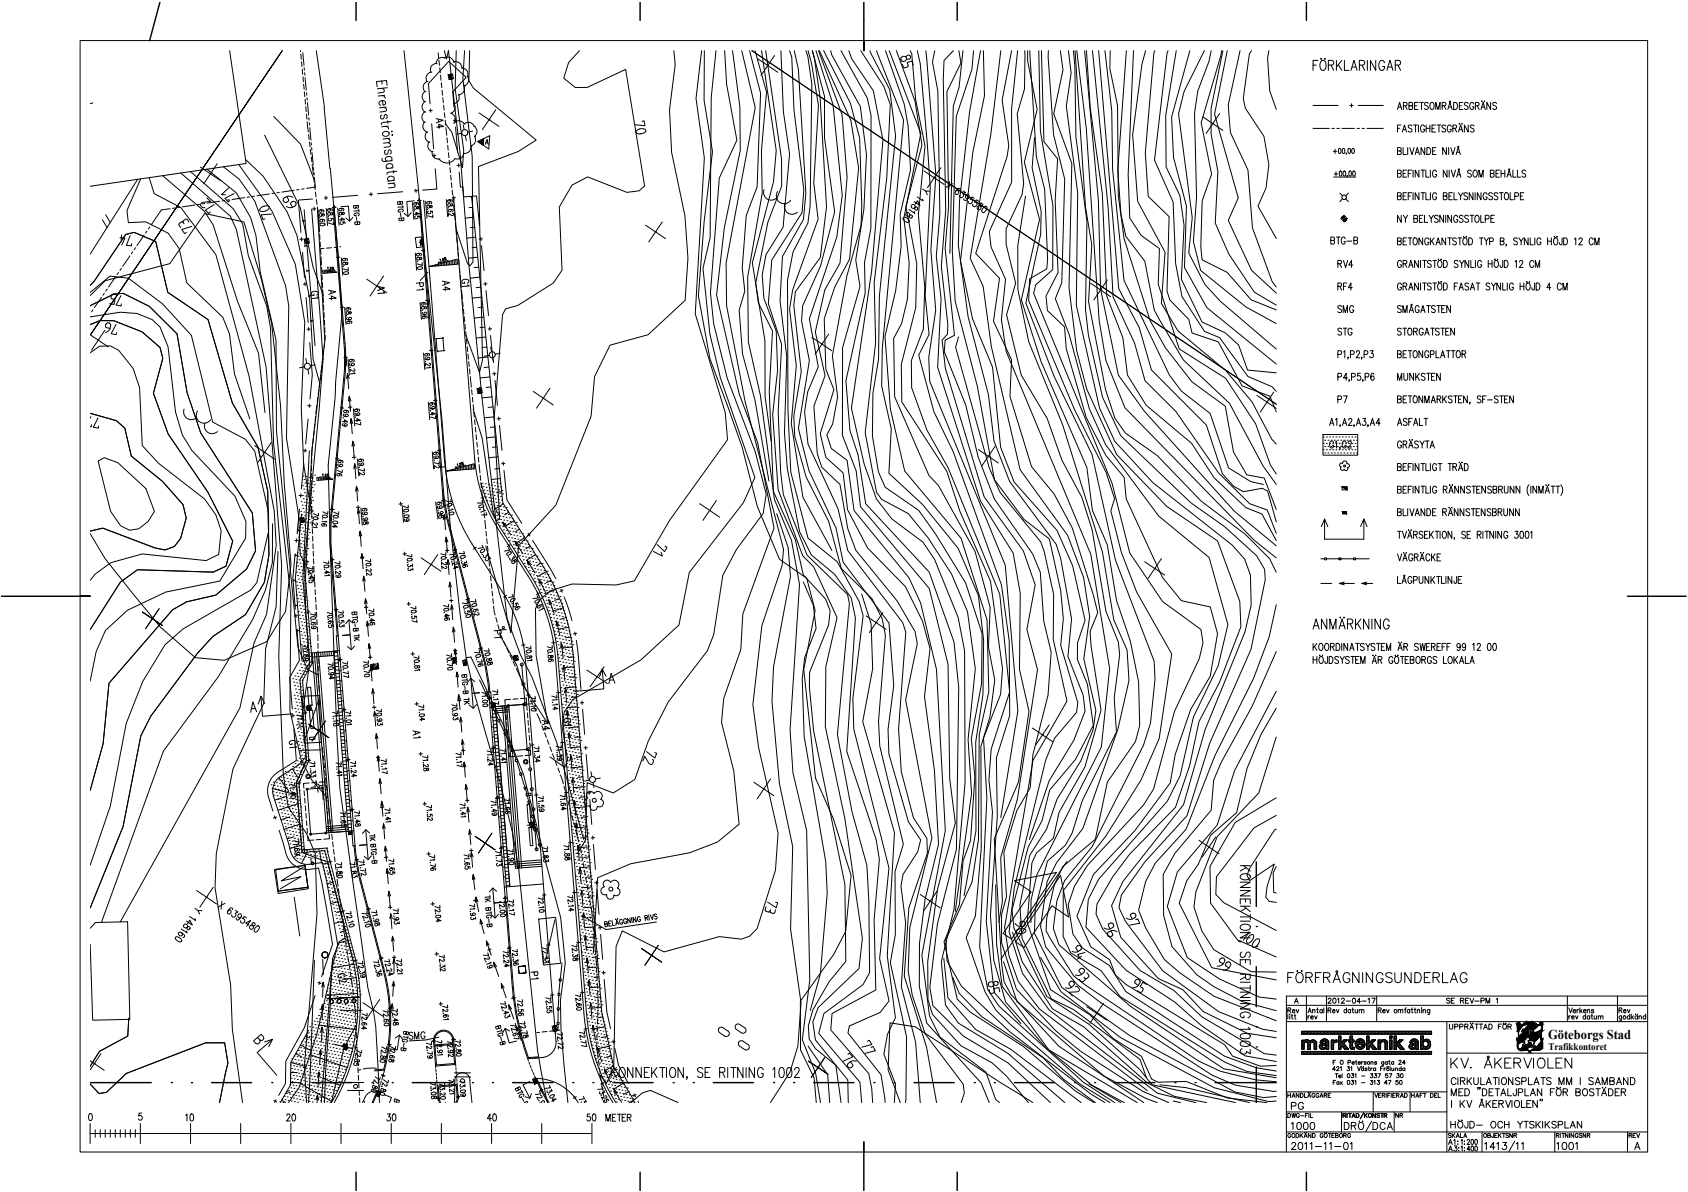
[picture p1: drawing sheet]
<svg xmlns="http://www.w3.org/2000/svg" width="841mm" height="594mm" viewBox="0 0 841 594" stroke-linecap="round" stroke-linejoin="round" font-family="sans-serif">
<defs><g id="words">
<text font-size="6.7" x="771" y="518">Göteborgs Stad</text>
<text font-size="5" x="771" y="523">Trafikkontoret</text>
</g></defs>
<path d="M658 278h3v1h-1v-1M661 278h7v1h-1v-1M668 278h6h1v1h-1v-1M675 278h7" fill="none" stroke="#000" stroke-width=".5"/>
<g fill="none" stroke="#000" stroke-width=".5">
<path d="M654 32h2M657 30h-3v5M658 29v1zM658 30h1a2.6 2.6 0 0 1 2 3 2.6 2.6 0 0 1-2 2 3 3 0 0 1-1-5zM660 29v1zM662 32h2v-1l-2-1v5M663 32l1 3M666 30v5M667 32l2 3M669 30l-3 3M670 30v5h2M673 35l2-5 1 5"/>
<path d="M674 33h2M677 32h3v-2h-3v5M679 32l1 3M681 30v5M685 30v5l-2-5v5M690 31a1.5 1.5 0 0 0-2-1 1.5 1.5 0 0 0-1 2v1a1.5 1.5 0 0 0 1 2 1.5 1.5 0 0 0 2-2h-1M691 35l2-5 1 5M692 33h1M695 32h2v-2h-2v5M696 32l2 3M696 55l1-4 1 4M697 53h1"/>
<path d="M699 53h2v-2h-2v4M700 53l1 2M702 53h2v-2h-2v4l2-1-1-1M705 53h1M707 51h-2v4h2M707 51h2M708 51v4M712 52l-1-1-1 1 1 1a1 1 0 0 1 0 1 1 1 0 0 1-1 0M713 51a1.7 1.7 0 0 1 2 2 1.7 1.7 0 0 1-2 1l-1-1zM715 55v-4l1 4 1-4v4M719 53h1v-2h-1v4M719 53l1 2"/>
<path d="M721 55l1-4 2 4M722 53h1M724 51a1.8 1.8 0 0 1 2 2 1.8 1.8 0 0 1-2 2zM727 53h1M729 51h-2v4h2M732 52l-1-1-1 1 2 2-1 1-1-1M734 52a1 1 0 0 0-1-1 1 1 0 0 0-1 1v1a1.1 1.1 0 0 0 1 2 1.1 1.1 0 0 0 1-2M735 53h2v-2h-2v4M736 53l1 2M738 55l1-4 1 4M738 50h.1M738 53h2"/>
<path d="M740 50h.1M743 51v4l-2-4v4M746 52l-1-1-1 1 2 2-1 1-1-1M664 75h2M665 74v2M667 74a1.1 1.1 0 0 1 1 1 1.1 1.1 0 0 1-1 1zM669 74a1.1 1.1 0 0 1 1 1 1.1 1.1 0 0 1-1 1zM671 76v1M672 74a1.1 1.1 0 0 1 1 1 1.1 1.1 0 0 1-1 1zM674 74a1.1 1.1 0 0 1 1 1 1.1 1.1 0 0 1-1 1zM696 75h2v-1h-2v3h2l-1-2M696 64h1"/>
<path d="M698 62h-2v4M699 66l1-4 1 4M699 74v3h2M699 65h1M701 74v3M702 74l1 3 2-3M703 63v-1l-1 1v1h1a1 1 0 0 1 0 2 1 1 0 0 1-1-1M704 62h2M705 77l1-3 1 3M705 62v4M705 76h2M707 62v4"/>
<path d="M710 63a1 1 0 0 0-1-1 1.1 1.1 0 0 0-1 2 1.1 1.1 0 0 0 1 2 1.1 1.1 0 0 0 1-2h-1M710 74v3l-2-3v3M711 64h1M711 62v4M711 74a1.7 1.7 0 0 1 2 1 1.7 1.7 0 0 1-2 2zM712 62v4M713 64h2M714 75h1M715 62h-2v4h2M715 74h-1v3h1M716 62h2M717 62v4"/>
<path d="M720 63v-1l-2 1 1 1h1a1 1 0 0 1 0 2 1.1 1.1 0 0 1-2-1M721 74v3l-2-3v3M722 74v3M723 74l1 3 1-3M723 63a1 1 0 0 0-1-1 1.1 1.1 0 0 0-1 2 1.1 1.1 0 0 0 1 2 1.1 1.1 0 0 0 1-2h-1M724 64h1v-2h-1v4M725 64l1 2M725 77l2-3 1 3M726 76h1M727 66l1-4 1 4M727 62h.1M727 65h1"/>
<path d="M728 62h.1M732 62v4l-2-4v4M734 63v-1l-1 1v1h1a1 1 0 0 1 0 2 1 1 0 0 1-1-1M664 88h12M665 87h1M666 86v2M668 85a1.1 1.1 0 0 1 1 1 1.1 1.1 0 0 1-1 2zM669 85a1.1 1.1 0 0 1 2 1 1.4 1.4 0 0 1-2 2zM671 88h.1M672 85a1.1 1.1 0 0 1 1 1 1.1 1.1 0 0 1-1 2zM674 85a1.1 1.1 0 0 1 1 1 1.1 1.1 0 0 1-1 2zM696 86h2v-1h-2v3h2v-1l-1-1"/>
<path d="M696 98h2v-2h-2v4l2-1v-1h-1M699 86h1M699 98h1M701 85h-2v3h2M701 96h-2v4h2M702 86h1M702 98h1M703 85h-1v3M703 96h-1v4M704 85v3M704 96v4M707 85v3l-2-3v3"/>
<path d="M707 96v4l-2-4v4M708 85h2M708 96h2M709 85v3M709 96v4M710 85v3h2M710 96v4h2M713 85v3M713 96v4M716 86a1.1 1.1 0 0 0-2-1 1 1 0 0 0 0 1v1a1 1 0 0 0 1 1 1 1 0 0 0 1-1h-1M716 97a1.1 1.1 0 0 0-2-1 1 1 0 0 0 0 1v1a1.1 1.1 0 0 0 1 2 1.1 1.1 0 0 0 1-2h-1M719 98h2v-2h-2v4l2-1v-1h-1"/>
<path d="M721 85v3l-2-3v3M722 98h1M722 85v3M723 85l1 3 1-3M724 96h-2v4h2M724 96v4h2M726 88l1-3 1 3M726 87h1M727 96l1 2 1-2M728 98v2M731 97v-1l-2 1h1l1 1a1 1 0 0 1 0 1 1 1 0 0 1-1 0h-1M733 85h-1h-1l2 2-1 1h-1"/>
<path d="M734 96v4l-2-4v4M734 85h1a1.7 1.7 0 0 1 1 2 1.7 1.7 0 0 1-2 1v-1zM735 96v4M737 88v-3l1 3 1-3v3M738 96v4l-2-4v4M741 97a1 1 0 0 0-1-1 1 1 0 0 0-1 1v1a1.1 1.1 0 0 0 1 2 1.1 1.1 0 0 0 1-2h-1M743 86h1v-1h-1v3h1v-1v-1M744 97l-1-1-1 1 1 1a1 1 0 0 1 0 1 1 1 0 0 1-1 0M745 86h1M746 97v-1l-2 1 2 2v1l-2-1M747 85h-2v3h2M747 96h2"/>
<path d="M748 86h2M748 85v3M748 96v4M750 85v3M750 96a1.7 1.7 0 0 1 2 2 1.7 1.7 0 0 1-2 1l-1-1zM751 88l1-3 1 3M751 87h2M752 96v4h2M754 85v3h1M755 98h1v-2h-1v4M756 85v3h2M757 98h2"/>
<path d="M759 96h-2v4h2M760 85h-1h-1l1 1 1 1a1 1 0 0 1 0 1 1 1 0 0 1-2 0M663 120h2v-2h-2v4l2-1-1-1M666 118h2M667 118v4M670 119a1 1 0 0 0-1-1 1 1 0 0 0-1 1v1a1.1 1.1 0 0 0 1 2 1.1 1.1 0 0 0 1-2M675 120h1v-2h-1v4l1-1v-1M698 107v4l-2-4v4M699 107l1 2 1-2M700 109v2M701 119h-2v3h2M702 119h1"/>
<path d="M703 119v3M704 109h2v-2h-2v4l2-1v-1M705 119a1.7 1.7 0 0 1 1 1 1.7 1.7 0 0 1-1 2l-1-1zM707 109h1M709 119v3l-2-3v3M709 107h-2v4h2M710 107v4h1M712 119a1 1 0 0 0-1 0 1 1 0 0 0-1 1v1a1 1 0 0 0 1 1 1 1 0 0 0 1-1h-1M712 107l1 2 1-2M713 119v3M713 109v2M715 119l-2 2"/>
<path d="M717 108l-1-1-1 1 2 2-1 1-1-1M719 107v4l-2-4v4M720 119v3l-2-3v3M720 107v4M721 119h2M722 119v3M723 107v4l-2-4v4M726 119h-1h-1v1l1 1a1 1 0 0 1 0 1 1 1 0 0 1-1 0M726 108a1 1 0 0 0-1-1 1.1 1.1 0 0 0-1 2 1.1 1.1 0 0 0 1 2 1.1 1.1 0 0 0 1-2M726 119h2M727 119v3M729 108l-1-1-1 1 2 2-1 1-1-1"/>
<path d="M729 118h.1M729 119h1a1.7 1.7 0 0 1 1 1 1.7 1.7 0 0 1-2 2v-1zM731 118h.1M732 108l-1-1-1 1 2 2-1 1-1-1M732 119a1.7 1.7 0 0 1 2 1 1.7 1.7 0 0 1-2 2zM732 107h2M733 107v4M735 107h1a1.7 1.7 0 0 1 1 2 1.7 1.7 0 0 1-2 2v-2zM737 119h2M738 107v4h1M738 119v3M740 119l1 1 1-1"/>
<path d="M740 109h2v-2h-2v4M743 109h1M745 107h-2v4h2M756 119h-1h-1v1l2 1a1 1 0 0 1 0 1 1 1 0 0 1-2 0M757 119l1 1 1-1M761 119v3l-2-3v3M762 119v3h2M765 119v3M768 119a1 1 0 0 0-2 0 1 1 0 0 0 0 1v1a1 1 0 0 0 1 1 1 1 0 0 0 1-1h-1M771 119v3M773 119v3M774 118h.1"/>
<path d="M775 119a1.7 1.7 0 0 1 1 1 1.7 1.7 0 0 1-1 2l-1-1zM776 118h.1M778 119v3h-1v-1M779 119a1.7 1.7 0 0 1 2 1 1.7 1.7 0 0 1-2 2zM784 119h1v3M787 119h1l-1 3h1M794 119a1 1 0 0 0-1 0 1 1 0 0 0-1 1v1a1 1 0 0 0 1 1 1 1 0 0 0 1-1M667 131h1v-1h-1v3M667 131l1 2M669 130l1 3 1-3M671 120h2M674 132h-2l1-2v3"/>
<path d="M696 120h2v-1h-2v3h2l-1-2M698 131a1 1 0 0 0-1-1 1 1 0 0 0-1 1v1a1 1 0 0 0 1 1 1 1 0 0 0 1-1M699 131h2v-1h-2v3M699 120h1M700 131l1 2M702 133l1-3 1 3M702 132h2M707 130v3l-2-3v3M708 130v3M709 130h2M710 130v3M713 130h-1h-1l2 2-1 1h-1"/>
<path d="M713 120l2 2M714 130h2M715 130v3M715 122l2-3 1 3M716 121h1M717 129h.1M717 130a1.7 1.7 0 0 1 2 2 1.7 1.7 0 0 1-2 1l-1-1zM718 129h.1M719 130a1.8 1.8 0 0 1 2 2 1.8 1.8 0 0 1-2 1zM726 130h-1l1 2v1h-1M727 130l1 1 1-1M728 131v2"/>
<path d="M732 130v3l-2-3v3M733 130v3h1M735 130v3M738 131a1 1 0 0 0-1-1 1 1 0 0 0-1 1v1a1 1 0 0 0 1 1 1 1 0 0 0 1-1h-1M741 120v2M741 130v3M741 131h2M742 120h2v-1h-2v3M743 130v3M745 129h.1M745 130a1.7 1.7 0 0 1 2 2 1.7 1.7 0 0 1-2 1l-1-1zM746 129h.1"/>
<path d="M748 120h1v-1h-1v3h1v-2M749 130l-1 3-1-1M749 130a1.8 1.8 0 0 1 2 2 1.8 1.8 0 0 1-2 1zM751 122l-1 1M755 130h1v3M757 131l1-1h1l-2 3h2M758 120v2M764 131a1 1 0 0 0-1-1 1 1 0 0 0-1 1v1a1 1 0 0 0 1 1 1 1 0 0 0 1-1M765 133v-3l1 3 1-3v3M771 120h2M795 122v-3l1 3 1-3v3M667 143h1v-2h-1v4"/>
<path d="M667 143l1 2M668 153v-1l-1 1 1 2v1l-1-1M669 156v-4l1 4 1-4v4M669 143h1M671 141h-2v4M674 143h-2l1-2v4M674 153a1 1 0 0 0-1-1 1.1 1.1 0 0 0-1 2 1.1 1.1 0 0 0 1 2 1.1 1.1 0 0 0 1-2M698 153l-1-1-1 1 2 2-1 1-1-1M698 142a1 1 0 0 0-1-1 1 1 0 0 0-1 1v1a1.1 1.1 0 0 0 1 2 1.1 1.1 0 0 0 1-2M699 156v-4l1 4 1-4v4M699 143h2v-2h-2v4M700 143l1 2"/>
<path d="M702 145l1-4 1 4M702 156l1-4 1 4M702 143h2M703 155h1M707 141v4l-2-4v4M707 153a1 1 0 0 0-1-1 1.1 1.1 0 0 0-1 2 1.1 1.1 0 0 0 1 2 1.1 1.1 0 0 0 1-2h-1M708 141v4M708 156l1-4 1 4M708 155h2M709 141h2M710 141v4M711 152h2"/>
<path d="M712 152v4M713 142l-1-1-1 1 2 2-1 1-1-1M714 141h2M715 141v4M715 153l-1-1-1 1 2 2-1 1-1-1M716 152h2M717 140h.1M717 141a1.7 1.7 0 0 1 1 2 1.7 1.7 0 0 1-1 1l-1-1zM717 152v4M718 140h.1M718 154h1M719 141a1.8 1.8 0 0 1 2 2 1.8 1.8 0 0 1-2 2z"/>
<path d="M720 152h-2v4h2M723 152v4l-2-4v4M725 143h1M726 141h-1v4M727 145l1-4 1 4M727 143h2M732 142l-1-1-1 1 2 2-1 1-1-1M733 145l1-4 1 4M733 143h1M735 141h2M736 141v4M742 142v-1l-2 1 2 2v1l-2-1"/>
<path d="M743 141l1 2 1-2M744 143v2M748 141v4l-2-4v4M749 141v4h1M751 141v4M754 142a1 1 0 0 0-1-1 1 1 0 0 0-1 1v1a1.1 1.1 0 0 0 1 2 1.1 1.1 0 0 0 1-2h-1M757 143h2M757 141v4M759 141v4M761 140h.1M761 141a1.7 1.7 0 0 1 1 2 1.7 1.7 0 0 1-1 1l-1-1zM762 140h.1"/>
<path d="M765 141l-1 3-1-1M765 141a1.8 1.8 0 0 1 2 2 1.8 1.8 0 0 1-2 2zM773 143h-2l1-2v4M778 142a1 1 0 0 0-1-1 1 1 0 0 0-1 1v1a1.1 1.1 0 0 0 1 2 1 1 0 0 0 1-1M779 145v-4l1 4 1-4v4M667 177l1-1v-1h-1v3M668 164h-1v1l1 1a1 1 0 0 1 0 1 1 1 0 0 1-1 0M669 164h2M669 175h1v3M670 164v3M672 178l-1 1M673 177l1-1v-1h-1v3"/>
<path d="M674 164a1 1 0 0 0-2 0 1 1 0 0 0 0 1v1a1 1 0 0 0 1 1 1 1 0 0 0 1-1h-1M676 176v-1h1l-1 3h1M679 178l-1 1M680 177l1-1v-1h-1v3M683 175h1l-1 1a1.1 1.1 0 0 1 1 2 1 1 0 0 1-2 0M696 176h2v-1h-2v3h2v-1l-1-1M698 164h-1h-1l1 1 1 1a1 1 0 0 1 0 1 1 1 0 0 1-2 0M699 164h2M699 176h1M700 164v3M701 175h-2v3h2M702 175h1"/>
<path d="M702 164a1.7 1.7 0 0 1 2 1 1.7 1.7 0 0 1-2 2l-1-1zM703 175v3M704 165h2v-1h-2v3M705 175a1.7 1.7 0 0 1 1 2 1.7 1.7 0 0 1-1 1l-1-1zM705 165l1 2M709 175v3l-2-3v3M709 164a1 1 0 0 0-1 0 1 1 0 0 0-1 1v1a1 1 0 0 0 1 1 1 1 0 0 0 1-1h-1M710 167l1-3 1 3M710 166h2M712 176a1 1 0 0 0-1-1 1 1 0 0 0-1 1v1a1 1 0 0 0 1 1 1 1 0 0 0 1-1h-1M713 177l1-1v-1h-1v3M713 164h2"/>
<path d="M714 164v3M715 175v3h2M717 164h-1h-1l2 2-1 1h-1M718 178l1-3 1 3M718 164h2M718 177h1M719 164v3M720 165h1M721 175h2M722 175v3M722 164h-2v3h2M723 175h2"/>
<path d="M724 175v3M725 164v3l-2-3v3M726 175a1.7 1.7 0 0 1 2 2 1.7 1.7 0 0 1-2 1l-1-1zM728 176h2v-1h-2v3M729 176l1 2M667 199h1v-2h-1v4M667 188h1v-2h-1v4M669 197h2l-1 4M671 188h-2l2-2v4M672 189v1M673 188h2v-2h-2v4M678 186h-2v2a1 1 0 0 1 2 0 1 1 0 0 1 0 1 1 1 0 0 1-2 0"/>
<path d="M679 189v1M680 188h2v-2h-2v4M685 187l-1-1a1.7 1.7 0 0 0-1 2 1.7 1.7 0 0 0 1 2 1.1 1.1 0 0 0 1-2 1 1 0 0 0-2 0M696 199h2v-2h-2v4l2-1-1-1M696 190v-4l1 4 1-4v4M699 199h1M699 186v3l1 1 1-1v-3M701 197h-2v4h2M702 197h1M703 197v4M704 186v4l-2-4v4M705 197a1.7 1.7 0 0 1 1 2 1.7 1.7 0 0 1-1 2l-1-2z"/>
<path d="M705 186v4M706 188l1 2M707 186l-2 2M709 197v4l-2-4v4M710 187l-1-1-1 1 2 2-1 1-1-1M711 186h2M712 186v4M713 188h1M713 200h2M715 186h-2v4h2M716 199h2v-2h-2v4M717 199l1 2"/>
<path d="M718 186v4l-2-4v4M719 197v4M719 199l2 2M721 197l-2 3M724 198l-1-1-1 1 2 2-1 1-1-1M724 197h2M725 197v4M727 199h1M728 197h-1v4h1M731 197v4l-2-4v4M738 198l-1-1-1 1 2 2-1 1-1-1M739 199h1"/>
<path d="M740 197h-1v4M741 199h2M746 198v-1l-1 1 1 2v1l-1-1M747 197h2M748 197v4M750 199h1M751 197h-1v4h1M754 197v4l-2-4v4M659 217h17v10h-17zM662 212l2-3 1 3M663 211h1M665 209h1v3"/>
<path d="M668 212v1M669 212l1-3 1 3M669 211h2M672 209h2l-2 3h2M675 212l-1 1M676 212l1-3 1 3M676 211h2M679 209h1v1a1 1 0 0 1 1 1 1 1 0 0 1-2 0M682 212l-1 1M683 212l1-3 1 3M683 211h1M688 211h-2l1-2v3"/>
<path d="M696 212l1-3 1 3M697 211h1M701 209h-1h-1v1l2 1a1 1 0 0 1 0 1 1 1 0 0 1-2 0M702 210h1M702 219h.1M704 209h-2v3M704 219h.1M704 212l1-3 1 3M705 211h1M707 209v3h2M707 220l2 1 1-1M709 209h2"/>
<path d="M710 201v-4l1 4 1-4v4M710 220h2M710 209v3M711 220v3M713 201l1-4 1 4M732 201h.1M664 221a1 1 0 0 0-1-1 1 1 0 0 0-1 1v1a1 1 0 0 0 1 1 1 1 0 0 0 1-1M665 220h1v3M668 223l-1 1M671 221a1.1 1.1 0 0 0-2-1 1 1 0 0 0 0 1v1a1 1 0 0 0 1 1 1 1 0 0 0 1-1h-1M672 221v-1h1l-1 3h1M696 233h2v-2h-2v4l2-1v-1h-1"/>
<path d="M698 221a1 1 0 0 0-1-1 1 1 0 0 0-1 1v1a1 1 0 0 0 1 1 1 1 0 0 0 1-1M699 221h2v-1h-2v3M699 233h1M700 221l1 2M701 231h-2v4h2M702 233h1M702 223l1-3 1 3M702 222h2M703 231h-1v4M704 231v4M707 220h-1h-1l2 2-1 1h-1M707 231v4l-2-4v4"/>
<path d="M708 231h2M709 221v2M709 231v4M710 231v4h2M713 223l1-3 1 3M713 231v4M713 222h1M716 232a1 1 0 0 0-1-1 1 1 0 0 0-1 1v1a1.1 1.1 0 0 0 1 2 1.1 1.1 0 0 0 1-2h-1M717 231h1M717 231v4M721 231h2M722 231v4"/>
<path d="M724 233h1v-2h-1v4M725 233l1 2M727 235l1-4 1 4M727 230h.1M727 233h1M728 230h.1M730 231a1.8 1.8 0 0 1 2 2 1.8 1.8 0 0 1-2 2zM696 244h2v-2h-2v4l2-1-1-1M696 255h2v-1h-2v3h2l-1-2M699 254v3h2M699 244h1M701 242h-2v4h2"/>
<path d="M701 254v3M702 244h1M702 254l1 3 2-3M703 242h-1v4M704 242v4M705 257l1-3 1 3M705 256h2M707 242v4l-2-4v4M708 242h2M709 242v4M710 254v3l-2-3v3M710 242v4h2"/>
<path d="M711 254a1.8 1.8 0 0 1 2 1 1.8 1.8 0 0 1-2 2zM713 242v4M714 255h1M715 254h-1v3h1M716 243a1.1 1.1 0 0 0-2-1 1 1 0 0 0 0 2 1.1 1.1 0 0 0 1 2 1.1 1.1 0 0 0 1-2h-1M719 255h1v-1h-1v3M719 244h2v-1l-2-1v4M720 255l1 2M720 244l1 2M722 257l1-3 1 3M722 246l1-4 1 4M722 253h.1"/>
<path d="M722 256h1M722 242h.1M722 245h2M723 253h.1M724 242h.1M726 254v3l-1-3v3M727 242v4l-2-4v4M729 254v3l-2-3v3M730 242v4l-2-4v4M732 254h-2l2 2v1h-2M733 243l-1-1-1 1 2 2-1 1-1-1M733 254h2"/>
<path d="M733 242h2M734 254v3M734 242v4M735 255h2M736 244h1M737 254h-2v3h2M737 242h-1v4h1M740 254v3l-2-3v3M740 242v4l-2-4v4M743 254h-1h-1l2 2-1 1h-1M743 243l-1-1-1 1 2 2-1 1-1-1M744 255h1v-1h-1v3h1v-2"/>
<path d="M744 244h1l1-1-2-1v4l2-1-1-1M746 255h2v-1h-2v3M747 244h1v-2h-1v4M747 255l1 2M748 244l1 2M749 254v2l1 1h1v-3M749 242v3l1 1 1-1v-3M754 254v3l-2-3v3M754 242v4l-2-4v4M757 254v3l-2-3v3M757 242v4l-2-4v4M762 242a4 4 0 0 0 0 5"/>
<path d="M763 242v4M766 242v4l-2-4v4M767 246v-4l1 4 1-4v4M770 246l1-4 1 4M770 242h.1M770 245h2M772 242h.1M773 242h2M774 242v4M775 242h2M776 242v4M778 242a4 4 0 0 1 0 5"/>
<path d="M696 276l1 4 1-4M696 265h2M697 265v3M699 265l1 3 1-3M699 280l1-4 1 4M699 275h.1M699 278h2M701 275h.1M701 268l1-3 1 3M702 264h.1M702 267h1M703 264h.1"/>
<path d="M704 277a1 1 0 0 0-1-1 1 1 0 0 0-1 1v1a1.1 1.1 0 0 0 1 2 1.1 1.1 0 0 0 1-2h-1M704 266h2v-1h-2v3M705 278h1v-2h-1v4M705 266l1 2M706 278l1 2M707 280l2-4 1 4M708 275h.1M708 278h1M709 265h-1h-1v1l1 1a1 1 0 0 1 1 1 1 1 0 0 1-2 0M709 275h.1M710 266h1M711 265h-1v3h1"/>
<path d="M712 265v3M712 277a1 1 0 0 0-1-1 1 1 0 0 0-1 1v1a1.1 1.1 0 0 0 1 2 1 1 0 0 0 1-1M713 266l1 2M713 276v4M714 278l1 2M714 265l-2 2M715 265h2M715 276l-2 2M716 265v3M716 278h1M717 265v3M718 276h-2v4h2"/>
<path d="M719 265a1.7 1.7 0 0 1 2 2 1.7 1.7 0 0 1-2 1v-1zM723 265v3l-2-3v3M725 268l-1 1M730 265h-1h-1l1 1 1 1a1 1 0 0 1 0 1 1 1 0 0 1-2 0M731 266h1M733 265h-2v3h2M736 266h2v-1h-2v3M737 266l1 2M739 265v3M740 265h2M741 265v3M744 265v3l-2-3v3"/>
<path d="M745 265v3M748 265v3l-2-3v3M751 266a1 1 0 0 0-1-1 1 1 0 0 0-1 1v1a1 1 0 0 0 1 1 1 1 0 0 0 1-1M755 265h1v1a1 1 0 0 1 0 2 1 1 0 0 1-1 0M758 265a1.7 1.7 0 0 1 1 1 1.7 1.7 0 0 1-1 2h-1zM760 265a1.7 1.7 0 0 1 2 1 1.7 1.7 0 0 1-1 2h-1zM763 265v3M696 287v4h2M699 291l1-4 1 4M699 290h1M703 288a1 1 0 0 0-1-1 1.1 1.1 0 0 0-1 2 1.1 1.1 0 0 0 1 2 1.1 1.1 0 0 0 1-2M704 289h2v-2h-2v4"/>
<path d="M707 287v3l1 1 1-1v-3M712 287v4l-2-4v4M713 287v4M714 289l1 2M715 287l-2 3M716 287h2M717 287v4M718 287v4h2M720 287v4M723 287v4l-2-4v4M726 287l-1 4-1-1M727 289h1"/>
<path d="M728 287h-1v4h1M654 314l2-5 1 5M655 312h2M661 309v5l-3-5v5M663 314v-5l1 5 2-5v5M667 314l2-5 1 5M668 308h.1M668 312h2M670 308h.1M671 311h3v-2h-3v5M673 311l1 3M675 309v5"/>
<path d="M676 311l2 3M678 309l-3 3M682 309v5l-3-5v5M684 309v5M688 309v5l-3-5v5M692 310a1.5 1.5 0 0 0-2-1 1.5 1.5 0 0 0-1 1v2a1.5 1.5 0 0 0 2 2 1.5 1.5 0 0 0 1-2h-1M654 321v3M654 327v4M654 329h2M655 322l1 2M656 321l-2 2M656 327v4"/>
<path d="M658 321a1.7 1.7 0 0 1 1 1 1.7 1.7 0 0 1-1 2l-1-1zM658 327h.1M658 327a1.7 1.7 0 0 1 1 2 1.7 1.7 0 0 1-1 2l-1-2zM659 327h.1M661 321a1.7 1.7 0 0 1 1 1 1.7 1.7 0 0 1-1 2l-1-1zM661 327v4h-1v-1M662 327a1.7 1.7 0 0 1 2 2 1.7 1.7 0 0 1-2 2zM663 322h1v-1h-1v3M664 322l1 2M666 321a1.8 1.8 0 0 1 2 1 1.8 1.8 0 0 1-2 2zM667 328l-1-1-1 1 2 2-1 1-1-1M668 327l1 2 1-2"/>
<path d="M669 321v3M669 329v2M671 321v3l-1-3v3M672 328v-1l-2 1 2 2v1l-2-1M672 324l2-3 1 3M673 323h1M673 327h2M674 327v4M675 321h2M675 329h2M676 321v3M677 327h-2v4h2"/>
<path d="M678 331v-4l1 4 1-4v4M680 321h-1h-1v1l1 1a1 1 0 0 1 0 1 1 1 0 0 1-1 0M680 321l2 1 1-1M682 322v2M684 331l1-4 1 4M684 327h.1M684 330h1M685 321h-1h-1l2 2-1 1h-1M685 327h.1M686 321h2M687 329h1v-2h-1v4M687 321v3"/>
<path d="M688 329v2M688 322h1M690 321h-2v3h2M691 324v-3l1 3 1-3v3M694 328a1 1 0 0 0-1-1 1 1 0 0 0-1 1v1a1.1 1.1 0 0 0 1 2 1.1 1.1 0 0 0 1-2h-1M695 327h.1M695 327h1a1.7 1.7 0 0 1 1 2 1.7 1.7 0 0 1-2 2v-2zM696 327h.1M696 324l2-3 1 3M697 320h.1M697 323h1M698 327h2"/>
<path d="M698 320h.1M699 327v4M699 322h2v-1h-2v3M700 329h1M700 322l1 2M702 327h-2v4h2M703 329h1v-2h-1v4l1-1v-1M706 327a1.7 1.7 0 0 1 2 2 1.7 1.7 0 0 1-2 2l-1-2zM707 321h-1h-1l2 2-1 1h-1M707 321l1 3 1-3v3l1-3M708 329h2v-1l-2-1v4M709 329l1 2"/>
<path d="M711 322h1M712 321h-1v3h1M713 322h2v-1h-2v3M713 328a1 1 0 0 0-1-1 1 1 0 0 0-1 1v1a1.1 1.1 0 0 0 1 2 1.1 1.1 0 0 0 1-2h-1M714 322l1 2M716 328l-1-1-1 1 2 2-1 1-1-1M716 322h1M718 321h-2v3h2M719 322h1M719 327v4h2M720 321h-1v3M721 322h1"/>
<path d="M722 327a1.7 1.7 0 0 1 2 2 1.7 1.7 0 0 1-2 2l-1-2zM723 321h-2v3M724 327v4M725 329l1 2M726 327l-2 3M727 331l1-4 1 4M728 322l-1 1a.9 .9 0 0 1-1-1 .9 .9 0 0 1 0-1 .9 .9 0 0 1 1 0v3h-1M728 330h1M730 327v4h2M730 322v1a.9 .9 0 0 1-1-1 .9 .9 0 0 1 0-1 .9 .9 0 0 1 1 0v3h-1M732 331l1-4 2 4M733 330h1"/>
<path d="M734 321v3M736 322l1-1h1l-2 3h2M741 321a1.7 1.7 0 0 1 2 1 1.7 1.7 0 0 1-1 2l-1-1zM744 321a1.7 1.7 0 0 1 2 1 1.7 1.7 0 0 1-1 2l-1-1z"/>
<circle cx="722" cy="51" r=".3"/>
<circle cx="727" cy="73" r=".3"/>
<circle cx="727" cy="84" r=".3"/>
<circle cx="752" cy="84" r=".3"/>
<circle cx="703" cy="152" r=".3"/>
<circle cx="700" cy="287" r=".3"/>
</g>
<g fill="none" stroke="#000" stroke-width=".5">
<path d="M671 231l1 1-1 1v1h-2a1 1 0 0 1-1 0 1 1 0 0 1 0-1l-1-2h2a1.1 1.1 0 0 1 1-1 1.1 1.1 0 0 1 1 1"/>
<circle cx="670" cy="232" r=".5"/>
</g>
<g fill="none" stroke="#000" stroke-width=".5">
<path d="M151 26v6M152 34v1M152 36v1M152 39l1 6M153 46v1M153 49v1M153 51l1 6M154 59v1M154 61v1M154 64l1 6M155 71v1M155 74v1"/>
<path d="M155 76l1 6M654 64h8M664 64h1M666 64h1M669 64h6M676 64h1M679 64h1M681 64h8M112 100h-1M114 100h-1M122 98l-6 1M124 98h-1"/>
<path d="M127 98h-1M134 97l-6 1M137 96h-2M139 96h-1M147 95l-7 1M149 94l-1 1M152 94h-2M156 84v1M156 86l1 1M157 89v4l-4 1M72 117l-4 5M73 115v1"/>
<path d="M75 113l-1 1M85 104l-5 1-5 7M87 104h-1M90 103h-2M97 102l-6 1M100 102h-2M102 101l-1 1M109 100l-6 1M58 138l-4 5M59 136l-1 1M60 134v1M65 128l-4 5"/>
<path d="M66 126l-1 1M68 123l-1 1M46 154v1M51 148l-4 5M52 146l-1 1M53 144v1"/>
</g>
<path d="M669 243h2v1h-2zM669 243l2 1" fill="none" stroke="#000" stroke-width=".5"/>
<path d="M669 243h2v1z" fill="#000" stroke="#000" stroke-width=".5"/>
<!-- layer: M-Modell|M-BRUNNAR -->
<path d="M669 255l2 1v-1zM669 255l2 1h-2z" fill="#000" stroke="#000" stroke-width=".5"/>
<path d="M669 255h2v1h-2zM669 255l2 1" fill="none" stroke="#000" stroke-width=".5"/>
<!-- layer: M-Modell|M-BELYSNINGSSTOLPE -->
<g fill="none" stroke="#000" stroke-width=".5">
<path d="M668 109h.1M668 109l2 1M668 109h2v1M669 109v-1v1M669 108h.1M669 108l-1 1 1-1M670 108l-2 1M670 109h.1M670 109h-1h1M670 108l-1 1M670 108l-1 1 1-1M670 108v1h1"/>
<path d="M670 107v1M670 110v1M670 108l1 1M670 110l1-1-1 1M670 109v1M671 109l-1 1M671 110h.1M671 110h-1h1M671 109l-1 1h1M671 109l-1 1 1-1M671 109l-1 1zM671 109h.1"/>
</g>
<!-- layer: M-Modell|M-SEKTIONSMARKERING -->
<path d="M660 259l2 3M680 259l1 3M658 262l2-3v10h20v-10l-2 3" fill="none" stroke="#000" stroke-width=".5"/>
<path d="M654 53h13M673 53h1M673 52v1M677 53h12" fill="none" stroke="#000" stroke-width=".5"/>
<g fill="none" stroke="#000" stroke-width=".5">
<path d="M659 218h.1M660 219h.1M661 218h.1M662 219h.1M662 218h.1M663 219h.1M664 218h.1M665 219h.1M666 218h.1M666 219h.1M667 218h.1M668 219h.1"/>
<path d="M669 218h.1M670 219h.1M670 218h.1M671 219h.1M672 218h.1M673 219h.1M674 218h.1M674 219h.1M675 218h.1M676 219h.1M659 224h.1M659 221h.1"/>
<path d="M660 226h.1M660 223h.1M661 224h.1M661 221h.1M662 226h.1M662 223h.1M662 224h.1M662 221h.1M663 226h.1M663 223h.1M664 224h.1M664 221h.1"/>
<path d="M665 226h.1M665 223h.1M666 224h.1M666 221h.1M666 226h.1M666 223h.1M667 224h.1M667 221h.1M668 226h.1M668 223h.1M669 224h.1M669 221h.1"/>
<path d="M670 226h.1M670 223h.1M670 224h.1M670 221h.1M671 226h.1M671 223h.1M672 224h.1M672 221h.1M673 226h.1M673 223h.1M674 224h.1M674 221h.1"/>
<path d="M674 226h.1M674 223h.1M675 224h.1M675 221h.1M676 226h.1M676 223h.1"/>
</g>
<g fill="none" stroke="#000" stroke-width=".5">
<path d="M668 96l1 2M669 99l-1 1M670 99l2 1M672 96l-2 2"/>
<circle cx="670" cy="98" r="1.1"/>
</g>
<path d="M658 291h6M670 290l-3 1M675 291h-8h3M681 290l-2 1M684 291h-5h2" fill="none" stroke="#000" stroke-width=".5"/>
<g fill="none" stroke="#000" stroke-width=".5">
<path d="M221 25l1 4 1-4M231 25v14l4 39 1 53-2 1-1-1-6-17M289 25l-6 6-2 8 6 5h6l19-9 9 58-3 2-6 1-19-8-8 4-6 11 1 32-4 6-18 11-6 2-2 3-4 51 3 51h-2l-1-3-6-38-4-14M350 25l-3 24 4 30-5 77 15 50 1 13-28 40-18 31-9 2-22-1-11 3-5 5-2 4v24l6 34-12-19-4-10-8-16M361 25l1 17 5 28-9 19-4 57 2 15 6 28 14 36 6 21-2 10-13 18-7 13-4 29-4 8-19 26-10 20-7 18-10 7-13-5-1 29-4 6M370 25l6 29-14 77v21l9 48 19 74v8l-10 30-5 39 3 21 10 43-2 19-9 29-3 4-5 1-11-1-27 7-21-10-3 8-1 60-4 8-4-5M376 25l6 21-3 29 1 21-7 42v32l6 27 7 52 8 20 4 22-4 73 1 21 7 29 1 74-3 30 6 17 3 15M381 25l8 54v14l-6 18-6 30 1 10 7 14-2 30 2 50 11 24 4 17 11 13 3 5-1 8-10 23v7l2 22 16 77v38l-8 10-8 14-2 8v7l3 5 10 8 3 19M393 25l1 4 2 26 5 40-1 11-15 24-2 21 6 21-1 33 1 30 1 12 12 30 20 19 1 5-6 65 8 39 7 26 1 18v36l-3 6-20 14-2 10 20 24 1 11M402 25l1 3 1 14v60l-1 9-8 15-3 14 1 64 1 31 9 33 14 12 11 20 2 7-5 41v15l18 70-5 45 5 21-4 6-16 6-1 4 17 21 2 14M405 25l4 23 3 55-3 25-13 17v7l3 33-3 22v10l6 21 11 22 6 23 15 15 6 10 1 9-3 42v13l12 49-4 13v32l-2 14 8 37-1 33M407 25l8 27 5 45-3 21-14 41 5 24-6 12-1 10 2 16 15 33 4 20 28 36 1 5-3 48 1 22 6 23 7 10v7l-9 27-2 35 11 35 5 28"/>
<path d="M408 25l16 35 4 24-5 45-7 14-5 16v25l4 10-6 22 2 12 9 8 2 18 10 19 19 19 9 18 3 13-2 24 5 37 2 37-7 27-3 22v22l4 18 27 30 4 10M414 25v2l15 26 3 24-2 27-4 26 2 13-8 30v44l7 18 2 18 34 40 9 38 1 57 3 22-9 33-5 36v19l3 8 14 15 15 9 7 6 11 14M423 25l1 4 11 16 5 25-6 65-10 68 6 28 7 18 7 10 16 11 6 9 11 29 4 16v66l-6 63-6 26 2 22 7 9 24 15 29 25M433 25l10 20 3 23-8 80v31l-3 17v21l3 18 3 8 17 11 8 12 15 25 8 25v25l-5 27 2 19-2 32-4 10-2 22-8 18 7 29 7 6 26 18 26 22 9 6M441 25l10 27 1 11 2 22-5 22v16l-3 22-5 23 3 36 7 31 28 33 13 41 1 36-5 21-1 53-3 21-13 28 1 11 7 12 24 23 41 31 6 5M447 25l9 25 3 22-8 31 6 28-1 22-7 29v18l23 35 6 20 16 35 5 43v13l-9 22 2 30-4 74 4 21 6 9 42 37 15 11M457 25l1 7 5 61-2 54 2 20-5 10 7 28 10 20 24 67 4 27v38l-7 21 1 29-4 49 2 23 6 20 20 23 23 19 16 9M466 25l-1 6 2 14 1 61-2 22 3 21-2 34 22 67 16 26 3 20v38l5 20-6 36-12 28 4 63 1 8 4 6 24 26 42 29M478 25l1 6-7 15 1 57-2 21 5 43-5 3-1 5 11 27 6 26 8 21 20 27 3 9 2 25 4 15-2 21-7 30-2 17-6 11-7 21 1 22-2 9v14l7 23 20 21 12 10 31 20 13 6M485 25l-1 9-8 24-2 67 2 25 11 43 8 46 15 20 13 10 5 25 2 14-2 14 9 28-1 5-11 13-4 11-16 64-2 21 6 21 14 18 54 42 19 5M490 25l1 23-6 28-6 54 6 29 10 24 4 40 6 17 22 24 7 18 7 27-4 11v9l5 12 3 20-9 17-13 16-4 15-7 13-8 32 1 9 17 34 21 14 25 22 6 8 42 9M504 25l-5 25 4 23-1 5-16 48 12 13-3 21 9 19-1 19 11 35 11 13 9 17 11 34 2 8-4 10 1 7 5 32-8 28-13 23-3 13-9 7-2 5-2 30 11 33 20 13 12 12 14 8 5 12 3 1h14l21 8 19 3"/>
<path d="M511 25l-1 19-3 13 3 34-1 6-8 17v8l5 19-4 16 7 30 13 22 7 20 10 19 5 16 7 41 6 15 1 6-3 22 1 17-17 34-5 16-3 6-9 8-6 24-1 12 14 27 34 24 52 28 15 3 6-1M512 25v5l5 25-7 26 8 28-9 40 10 31 23 53 2 21 8 18 4 27 7 20 4 21 1 22-2 8-14 20-6 28-17 14-4 9-4 17v6l14 22 6 5 56 38 11 5 18 4 10 1M513 25l3 53 4 16 2 35v5l-9 5v11l22 54 16 31 4 14-2 6 6 20 7 20 18 31-6 42-10 21-17 28-21 27v23l3 8 16 9 9 13 52 32 11 5 15 2M519 25l1 46 7 8-1 21 1 36-6 12 1 7 8 8 1 11 10 34 10 19 9 11 1 11 18 39 10 11 14 3 4 14-4 21-10 17-8 22-2 14-18 24-20 22-8 21 7 15 9 6 3 8 5 5 49 30 4 5 14 5h8M528 25l2 10-5 22 9 24-1 62 3 32 5 19 15 33 25 25 26 18 11 30v12l-10 28-11 20-4 22-7 20-23 24-9 11-7 14-1 5 3 7 19 21 17 10 14 13 31 18 6 1M535 25l1 8v35l6 43-1 43 1 13 7 31 9 19 35 34 17 11 16 15 4 7v5l-7 35-20 47-12 36-20 22-12 17-1 6 3 7 18 25 28 20 22 9 7 1M537 25l4 39 7 95 3 21 9 23 65 66 11 9M541 25l2 29 6 43 2 51 8 20 3 19 9 15 23 19 11 17 16 15 8 3 7 13M547 25l10 119 11 19 6 21 27 28 8 24 6 6 5 3 9-2 3 2 4 15M553 25v9l4 19v45l3 21 13 41 8 13 13 17 16 12 5 23 6 12 9 1 6 16M565 25l-3 62 1 22 6 8 9 7-1 18 11 32 23 15 15 22 7 21 3 4M575 25l-4 51 1 22 10 10-1 37 2 5 9 9 2 7 13 4 12 22 14 5 3 8"/>
<path d="M586 25l-5 33v25l7 14 2 15-1 27 10 21 11 6 7 6 5 12 14 2M600 25l-10 20-3 12 7 51-2 18 8 16 8 8 28 24M609 25l-11 36 6 26-5 13-1 23 1 6 12 7 12 13 13 5M611 25l-6 32 12 42-5 11 12 25 12 11M624 25l-2 2-3 22 1 5 10 14 2 14-1 12-4 9 9 16M132 67l18 37 6 29 5 15M74 89l3 8 13 6 18 24 16 61 13 67 1 17-5 34-6 14-7 33-60 106M90 86l25 22 3 6 15 69 7 99-1 45 2 59 3 16 9 13 4 10 1 30-6 76 1 19M103 84l15 12 7 12 3 9 2 18 8 35v45l10 108 5 11 6 2M119 82l17 23 11 27 5 29-2 42 1 28 4 25M45 142l2-2 16-23 4-1 11 4 6 26 20 13 12 42 13 22 4 22 1 31-2 14-10 16-16 11-8 9-23 31-5 10-9 45-16 40M45 152l12-5 4-1 13 7 14 13 5 30 7 20 26 40 1 19-4 9-15 13-15 3-7 4-32 37-3 30-6 23"/>
<path d="M45 162l5-2h7l14 5 9 8 1 6-5 17 8 20 20 29 12 25-3 12-7 3-38-1-8 6-15 24M45 206l13 4 4 3 3 14 16 13 10 12 2 6-3 10-3 4-5 2-5-1-26-10-6 2M636 325l-12 27-16 28-3 9-2 15-18 21-5 11v20l4 16a79 79 0 0 0 52 32M636 353l-8 13-7 17-5 22-13 11-6 15-6 8-3 11 16 32 32 6M636 398l-21 12-12 22v18l14 18 19 9M636 413l-1 1-13 19-1 3 2 3 12-8-4 11v5l1 2 4 1M172 468l-3 1-3 9-6 72M64 507v9l-14 8-5 7M45 540l4 5 4-1 10-9 39-15h10l2 10-5 20"/>
</g>
<!-- layer: M-XREF -->
<path d="M141 25l-96 142 96-142M375 25l261 176" fill="none" stroke="#000" stroke-width=".5"/>
<path d="M165 84l4 44 1 28-6 76" fill="none" stroke="#000" stroke-width=".5"/>
<!-- layer: M-Modell|M-HUS-SOCKEL -->
<path d="M137 433l15-2 1 11-14 2zM151 432l-11 7 10-2-10 6" fill="none" stroke="#000" stroke-width=".5"/>
<!-- layer: M-Modell|M-HUS-YTTER -->
<path d="M114 25l9 56-78 12M137 434l15-3 2 12-15 2zM45 463l3-3 16-1 1 49h-19l-1-37" fill="none" stroke="#000" stroke-width=".5"/>
<!-- layer: M-Modell|M-BEF-BYGGNAD -->
<path d="M159 348l-7 21M276 458l-4 21" fill="none" stroke="#000" stroke-width=".5"/>
<!-- layer: M-Modell|M-GATUNAMN -->
<g fill="none" stroke="#000" stroke-width=".5">
<path d="M190 57v2h1l1-2h1v1l-1 1M190 40v2M190 48h2v1M190 44l1 1v1h-3M191 50v2h1a1.5 1.5 0 0 0-2-2 1.5 1.5 0 0 0-1 2l1 1M191 53l2 1-1 1-3 1M192 47l-4 1M192 53l-3 1M193 43v-3l-5 1v2M193 44h-5M190 79l1 1h4M192 63h1l1 1"/>
<path d="M192 75v1v1h1l1-2h1v1l-1 1M193 60v1M193 69l1 1v1h-3M193 71l2 1-1 1h-3M193 63h-3M194 69h-3M195 61h-4l-1 1M195 66v-1zM195 67h.1M195 80a1.5 1.5 0 0 0-1-2 1.5 1.5 0 0 0-2 1l1 1M195 84l1-1a1.5 1.5 0 0 0-2-1 1.5 1.5 0 0 0-1 2M196 91l1 1v1l-3 1"/>
<path d="M196 90a1.5 1.5 0 0 0-1-2 1.5 1.5 0 0 0-2 2h1M196 84h-3M196 85v1M197 90h-4M197 91l-4 1M198 85l-4 1-1 1"/>
<circle cx="192" cy="67" r="1.5"/>
</g>
<!-- layer: M-Modell|M-1MATPKT -->
<g fill="#000">
<circle cx="169" cy="123" r=".2"/>
<circle cx="209" cy="121" r=".2"/>
<circle cx="217" cy="169" r=".2"/>
<circle cx="218" cy="175" r=".2"/>
<circle cx="221" cy="168" r=".2"/>
<circle cx="221" cy="175" r=".2"/>
<circle cx="188" cy="332" r=".2"/>
</g>
<circle cx="181" cy="549" r=".2" fill="#545454"/>
<circle cx="181" cy="549" r=".2" fill="#000"/>
<g fill="none" stroke="#000" stroke-width=".5">
<path d="M150 25v1M150 27v3M150 31v2M151 35v2M151 38v3M218 26l1 3M219 30v3M219 34v2M219 37l1 3M151 42l1 2M152 46v2M152 49v3"/>
<path d="M152 53l1 3M153 57v2M220 41v3M220 45l1 2M221 49v2M221 52v3M221 56l1 3M222 60v2M153 61l1 5M154 67v3M154 71l1 2M155 74v3"/>
<path d="M155 78v3M222 64l1 3M223 69v2M223 72v3M223 76l1 3M224 80v2M156 82v5M156 88l1 3M157 92v2M157 96v2M158 99v3M224 84v2"/>
<path d="M225 87v3M225 91v3M225 95l1 2M226 98v3M158 103v3M159 107v5M159 113v3M159 117v2M226 102v3M226 106l1 4M227 111v2M227 115v2"/>
<path d="M228 118v3M159 121l1 2M160 124v3M160 128v4M160 133v3M160 137l1 3M161 124h-1M165 123l-2 1M168 123h-2M228 122v3M228 126v2M229 130v2"/>
<path d="M229 133v3M229 137v3M161 141v2M161 145v2M161 148v3M161 152v3M161 156l1 2M162 159v3M230 141v2M230 145v4M230 150l1 3M231 154v3"/>
<path d="M231 158l1 2M161 178v3M161 175v2M162 171l-1 2M162 163v3M162 167v3M232 162v2M232 165v3M232 169l1 2M233 173v2M233 176v3M158 198v2"/>
<path d="M159 194v3M159 191v2M160 187l-1 2M160 182v4M234 180v3M234 184v2M234 188l1 5M235 194v3M235 198l1 2M156 219v2M156 215v2M157 211v3"/>
<path d="M157 207v3M158 202l-1 4M236 202v2M236 205v3M236 209l1 3M237 213v2M237 217v2M155 240v2M155 236v2M155 232v3M155 228v3M156 222l-1 5"/>
<path d="M238 220v3M238 224v3M238 228l1 2M239 232v4M239 237l1 2M155 243v4M155 249v2M155 252v3M155 256v3M155 260l1 2M240 241v2M240 244v3"/>
<path d="M240 248l1 3M241 252v2M241 256v2M242 259v4M156 264v2M156 267v3M156 271v3M156 275v2M156 278v3M242 265v2M243 268v3M243 272v3"/>
<path d="M243 276l1 2M244 280v2M156 282v3M157 286v3M157 290v3M157 294v2M157 298v2M244 283v3M244 287l1 3M245 291v2M245 295v2M246 298v3"/>
<path d="M157 301l1 3M158 305v3M158 309v2M158 313v2M158 316v3M246 302l1 5M247 308l1 2M248 311l1 3M249 315l1 3M251 320l1 2M158 321v2M158 324v3"/>
<path d="M158 328l1 3M159 332v2M159 336v4M253 323l1 2M254 326l1 3M256 330l1 2M257 333l2 5M260 339l1 2M159 342v3M261 342l1 2M263 345l1 3M264 349l1 2"/>
<path d="M266 352l1 3M268 356l2 4M161 372v3M161 376v3M270 362l1 2M271 365l1 3M273 369l1 2M274 372l1 3M275 376l1 2M277 379v3M161 380l1 3M162 384v2"/>
<path d="M162 388v2M163 391v3M163 395v3M163 399l1 2M278 383l1 2M279 386l2 5M281 392l1 2M282 395l1 3M283 399l1 2M164 403v4M164 408l1 3M165 412v3"/>
<path d="M165 416l1 2M166 420v2M284 403l1 2M285 406v3M286 410v2M287 414v2M288 417v3M166 423v3M167 427v3M167 431v2M168 434v3M168 438v4"/>
<path d="M289 421l1 4M290 426v3M291 430v2M291 434l1 2M292 437v3M169 443v2M169 447v2M170 450v3M170 454v3M171 458v2M292 441l1 3M293 445l1 2"/>
<path d="M294 448v3M294 452l1 5M295 458v2M171 462v2M172 465v3M172 470l1 2M173 473v3M173 477l1 2M296 462v2M296 465v3M296 469v3M297 473v2"/>
<path d="M297 476v5M174 481v2M175 484v3M175 488l1 4M176 493v3M176 497v2M297 483v2M297 486l1 3M298 490v2M298 494v2M298 497v6M177 501v5"/>
<path d="M177 507v3M177 511v3M177 515l1 2M178 519v2M269 515h-2M273 514h-3M276 514h-2M279 513l-1 1M297 519l1 5M298 515l-1 3M298 512v2M298 508v2"/>
<path d="M298 504v3M178 522v5M178 528v3M178 532v3M179 536v2M179 540v2M180 533h-2M188 532l-7 1M298 525v2M298 529l1 2M299 532v3M299 536v3"/>
<path d="M300 540v3M179 543v3M179 547v3M301 545v2M301 548v2"/>
</g>
<path d="M158 25l4 28M201 25l19 184 4 54 5 43 3 22M161 53l3 31M164 232l3 114 2 47 14 99 3 12 1 8 2 38M234 538l1 12M234 538a4 4 0 0 0-4-3 4 4 0 0 0-3 4l-1 11M273 550l-1-4a358 358 0 0 1-7-46l-4-42a347 347 0 0 0-19-91l-5-21-5-18 3-1 17 36 9 23 18 71 3 23a119 119 0 0 0-2 41l3 29" fill="none" stroke="#000" stroke-width=".5"/>
<g fill="none" stroke="#000" stroke-width=".5">
<path d="M239 339l3 7M243 346v-1l-1 1v1l1-1 2 6M246 353v-1h-1v1h1l2 6M249 360v-1v-1l-1 1v1h1l2 5M252 366v-1h-1v1h1l3 6M255 373v-1h-1l2 3 1 3M257 379h1v-1l-1 1v1v-1l2 6M260 386v-1l-1 1v1l1-1 2 6M262 393v-1l-1 1 1 1 1 5M264 400v-1h-1v1h1l1 6M265 407h1v-1h-1v1l2 6M267 414h1l-1-1-1 1h1l2 6"/>
<path d="M269 421v-1l-1 1 1 3M280 480l-1 8M278 496h1v-1h-1v7M279 489h1v-1h-1v1l-1 6M278 511h1v-1h-1v3M278 503h1v-1h-1v1v7"/>
</g>
<!-- layer: M-Modell|M-BEF-MUR -->
<path d="M160 374h-11" fill="none" stroke="#000" stroke-width=".5"/>
<!-- layer: M-Modell|M-BEF-BYGGNAD -->
<path d="M151 347h8l1 23h-8zM152 431l1 11-14 2M147 447l2 19M268 458l9-1 2 23-8 1z" fill="none" stroke="#000" stroke-width=".5"/>
<!-- layer: M-Modell|M-BEF-DIKE -->
<g fill="none" stroke="#000" stroke-width=".5">
<path d="M161 478v8M160 492l1-3v8M161 489l1 3M160 514v-2v7M160 503l1-2v7M160 512l1 2M161 501v2M158 537l1-3-1 8M159 534v3M159 526l1-3-1 8M160 523v3M157 548l1-2v4"/>
<path d="M158 546l1 2"/>
</g>
<path d="M157 479l-3 71M166 478l-4 72" fill="none" stroke="#000" stroke-width=".5"/>
<!-- layer: M-Modell|M-BEF-STAKET -->
<path d="M69 89l-14 22M51 110l2 3-8 14M53 107l2 4-2 2" fill="none" stroke="#000" stroke-width=".5"/>
<!-- layer: M-Modell|M-BEF-MARKLINJE -->
<g fill="none" stroke="#000" stroke-width=".5">
<path d="M351 25v25l4 26-4 34-3 37 6 32 16 44 7 29 11 27 14 9 4 16-6 30 6 54 9 20 9 28-3 28-6 12-16 23v24l7 14 1 13M381 95a4 4 0 0 0 1 4 4 4 0 0 0 5 0M387 95a4 4 0 0 0 2 6 4 4 0 0 0 5-1M391 102a4 4 0 0 0 1 4 4 4 0 0 0 5 0M45 147l7-7 33-9 17-25 20 5 8 28 5 22 5 41 2 39 3 40-3 24-9 15-21 9-15-1-17-15-28-35-7-12M92 204a4 4 0 0 0 1 4 4 4 0 0 0 5 0M98 205a4 4 0 0 0 2 5 4 4 0 0 0 5-1M102 211a4 4 0 0 0 2 4 4 4 0 0 0 4 0M363 514l-3-2a1.5 1.5 0 0 0-2 1 1.5 1.5 0 0 0 1 2M363 514a1.5 1.5 0 0 1 0 2 1.5 1.5 0 0 1-2 0l-2-1M367 513a1.5 1.5 0 0 1 0-2 1.5 1.5 0 0 1 2 0l2 1a1.5 1.5 0 0 1 0 2 1.5 1.5 0 0 1-2 1l-2-2M368 519h2l3 2a1.5 1.5 0 0 1 0 2 1.5 1.5 0 0 1-2 0l-3-2v-1z"/>
<path d="M449 550l-7-17 1-23 13 2 59 38"/>
</g>
<g fill="none" stroke="#000" stroke-width=".5">
<path d="M227 25v19l4 31-1 9-5-18-3-4M234 25v15l2 4 31 26-9 5-20 8 2 96-1 7-7-19M336 25v7l-2 23 1 21 6 31 2 22-2 21-18 17-19 5-8 16-2 19-17 45-19 20-3 43-13-43M357 25l-3 24v69l-4 16 4 32 5 22 17 50-6 13-27 34-5 27-19 17-34 20-4 6-1 7 3 17-2 3-7-5M365 25l4 28v22l-8 39-4 33 11 49 9 25 9 42-16 43-1 18-8 24-2 12 7 24 2 27-10 9-14 5-30 6-16 6-2 38M373 25l6 21-2 47-5 14-2 27 1 11-3 10 2 21 6 23 7 41M379 25l8 50-2 16-10 40 6 39v28l3 22M389 25l1 31 3 21-3 36-8 14-2 10 1 12 6 16v20l-2 22 3 37 12 33 5 5 12 26-6 24v30l10 46 9 60-2 15-20 19-3 7 1 9 16 20 1 12M396 25l2 10 4 61-2 13-10 19-1 22 3 28-1 38 1 18 6 31 6 12 12 9 8 12 2 10-4 67 15 44 1 9-2 30v35l-21 12-1 8 19 22 1 7 1 8M403 25l1 7 4 21-3 38 3 18-13 36-2 9 4 28-3 29 6 37 15 26M405 25l6 23v21l5 37-7 27-9 19-1 8 4 20-5 34 5 21 14 28 3 17 23 31 2 31-3 22 1 12 10 34 6 9-2 6-7 11-1 6 2 18-2 32 7 27 2 31M408 25l12 32 2 31-3 43-8 13-5 21 5 22-6 15 2 24 2 7 9 8 4 22 4 11 21 25 9 16 1 6-6 28 13 69-11 44-1 22 3 12 6 19 19 25v5l-1 5"/>
<path d="M410 25l14 26 4 18 1 34v9l-7 26-7 39 2 21-2 13-3 6 2 7 8 5 4 25 27 34 6 12 8 34 4 80-12 62 4 30 5 11 23 17 5 14 2 2M419 25l13 24 2 9v56l-3 17v15l-10 44 2 25 5 12 3 24 32 34 12 35 3 23-1 80-10 38-4 31 2 9 15 15 22 14 21 20M429 25l11 18 4 9-2 37-6 52v30l-5 45 6 29 2 4 13 7 10 12 12 18 8 19 4 28-4 35 2 28-8 58M437 25l13 35-10 114-1 18 5 22-1 22 17 15 17 22 10 24 3 22v27l-4 24v44l-6 32M443 25l16 41-9 43 3 22-1 18-3 12-4 8 1 29 17 39 5 5 18 33 7 28-1 19 4 17-3 18-4 15v51l-3 34-5 10 10 27 5 9 7 8 35 29 15 10M454 25v2l2 23 5 23-3 34 3 36-1 21-6 16v13l8 21 10 19 26 63 5 49-9 28-1 16 1 16-3 54 4 36 14 15M461 25l5 62-2 38 2 30-3 23v12l38 92 6 72-8 53M475 25l-5 5v10l1 65-2 28 3 29v5l-3 2 2 15 19 64 20 27 6 16-4 23 5 20-10 64-8 29v22l-1 11M480 25l-2 19-3 9-2 73M489 25l-6 31-5 44-1 22 5 36 10 39 3 23 8 20 23 31 2 7 6 30-2 19 8 19 1 8-6 15-12 20-10 29M499 25l-5 42-11 62 7 14 4 30 14 61 24 33 8 21 3 19-3 21 6 26-1 10-6 15-12 19-6 15-8 13-5 25 1 17 15 30 11 5 33 25 3 9M507 25l-3 29v37l-11 24 1 8 7 16-2 20 2 16 42 101 10 57-4 39-32 64-3 13v11"/>
<path d="M518 25v40l7 38-1 31-8 8-1 4 39 95 9 35 16 24 19 14 1 6-1 8-13 26-10 39-5 8-28 30-7 11-3 9 3 15 4 7 14 8 8 13 49 32 16 6 10 2M522 25l3 42 5 22-1 52-3 8 7 18 10 37 8 18 26 35 25 21 10 33-5 21-12 25-7 30-6 12-35 39-5 10-1 14 20 22 24 15 13 12 22 15 16 3M532 25l2 11-3 17 6 43-1 56 12 51 7 17 19 20 40 32 6 7 3 8v15l-3 13-20 49-10 37-31 38-5 12 4 16 19 21 12 5 10 11 22 11 15 2M536 25l5 78 3 19-2 28 9 44 4 14 6 8 16 11 21 23 22 16 13 12 3 7M540 25l7 75 1 44 9 43 13 18 45 50 21 17M544 25l8 79 3 44 10 23 5 19 16 15 21 31 16 15 8 3 5 12M551 25l3 30v29l6 56 23 47 6 8 14 11 9 27 11 7 6 1M561 25l-4 60 1 22 3 11 9 12 5 25 15 24 23 22 16 31 7 9M571 25l-2 7-5 35 3 33 13 26-1 25 8 14 24 20 13 15 10 19 2 2M582 25l-7 55 9 21 2 30 3 17 11 17 8 3 14 20 12 5 2 2M593 25l-9 33 1 21 6 24-1 30 11 20 35 28M603 25l-1 5-5 15-2 12 1 41-1 22 3 15 23 18 15 8"/>
<path d="M609 25l-6 29v13l4 19-2 25 7 16 13 19 11 6M618 25l-6 27 1 14 9 19 2 29 10 26 2 3M632 25v4l1 16 3 9M136 58l14 14 6 17M122 79l9 9 12 18 5 11 6 32 2 30 3 12M515 69l-1 15 5 21-1 12-7 34 14 37 19 39 12 52 19 51v8l-2 22-3 11-26 51-14 17-3 10-2 14 3 8 35 31 47 31 26 4M70 89l-7 16 1 6h9l11 5 5 8 4 17 18 17 3 8 3 20 7 23M81 88l21 17 4 7 12 38 11 26 3 30M95 85l21 19 5 8 3 15 9 26 2 10 1 58 9 77-1 56 6 25 5 10 8 9M111 83l8 6 8 11 15 42 2 11-1 65 6 39 1 20 7 13M511 98l-4 24v22l6 26 16 42 20 63 6 34 7 15 1 15-6 24-17 50-14 17-4 9-4 23 3 10 16 19 11 9 56 36 11 5 21 3M45 146l10-8 9 1 17 12 14 16 11 43 16 9 5 6 7 30v10l-6 25-3 4-34 19-9 8-11 19-8 21-8 41-10 29"/>
<path d="M45 158l15-2h8l8 3 4 4 4 10 3 32 4 12 5 8 21 22 6 13-1 8-12 22-27 5-20 9-10 10-5 11-3 14M45 176l5-3 5-1 4 3 7 9 4 9 1 29 8 9 23 18 6 8 2 7-1 12-6 3-32-3-16 4-8 6-2 3M478 168l-2 5 17 60 5 12 20 25 2 5 5 21v23l7 30-17 30-14 83 2 14 4 13 11 14 54 41M49 230l3-2 7 3 14 12 4 12-3 5-5 4h-4l-5-2-5-7zM387 256l6 17 1 14-9 45v18l3 41 7 31-1 41 5 37-1 21-4 13-10 16M136 261v19l-4 14-6 15-17 28-28 37-30 86M139 275l-1 27-6 21-1 28-15 32-8 42-1 17 8 49 1 22 5 37M400 290l5 12 2 11-6 15-1 10 1 29 10 62 1 16-3 40-5 19M429 296l5 15 1 22-5 27 16 55-4 61 4 31-4 9-2 9 6 15v10M636 301l-4 16-7 21-20 39-14 36-15 17-5 9-4 15 4 8 9 16 8 7 17 11 31 13M636 344l-21 40-9 27-19 24-5 17 10 25 16 11 19 9 9 1M636 367l-9 28-21 22-10 28-1 7 4 12 6 9 18 11h13"/>
<path d="M636 406l-11 7-19 24v9l4 4 26 14M636 432l-2 3 1 10h1M496 441l1 30 2 20 24 32 44 27M470 478l2 19 14 16 18 10 35 27M500 479l7 20 43 37 21 11 6 3M504 465l5 14 15 24 16 9 32 28 13 6 16 4M518 477l11 17 29 23 47 25 27 7h4M475 487l3 8 11 12 31 20 10 11 16 12M177 511l-6 12-6 27M403 521l9 15 1 14M314 550l6-5 4-2 14 7M542 540l16 10"/>
<path d="M578 541l13 1 32 8M584 549l4 1"/>
</g>
<g fill="none" stroke="#000" stroke-width=".5">
<path d="M449 29v1M450 32v2l2-1v-2l2-1 1 2M451 29a1.4 1.4 0 0 0-2-1 1.5 1.5 0 0 0 0 3 1.8 1.8 0 0 0 3-2M317 65a2.6 2.6 0 0 1 2-1 2.6 2.6 0 0 1 3 2l-4 1-1-1zM320 60h1v3l-5-1M103 99l2 1-4 1-1 1 1 1h1M114 94l-4 3h2M117 96l-5 3 2 2 1-1M142 99l1-1 1 2a1.3 1.3 0 0 1-2 1 1.3 1.3 0 0 1 0-2zM143 98h3M60 118l2 1-1 3M61 117l-1 3"/>
<path d="M65 117l-2 5h2l1-1M91 111h1M94 111l-1-1-1-1-1 1v1h-1l-1 1 1 1M96 113l-5 1 1 2h1M107 102l-5 3 2 1h1M130 103h2h2a2.6 2.6 0 0 1-2 2 2.6 2.6 0 0 1-3 0zM135 107h-5l1 2h1M143 103h3M145 101a1.3 1.3 0 0 1 2 0 1.3 1.3 0 0 1 0 2h-1l-1-1zM45 142l2-2 16-23 4-1 11 4 6 26 20 13 12 42 13 22 4 22 1 31-2 14-10 16-16 11-8 9-23 31-5 10-9 45-16 40M45 152l12-5 4-1 13 7 14 13 5 30 7 20 26 40 1 19-4 9-15 13-15 3-7 4-32 37-3 30-6 23M58 147h-2l-1 2h2v3l-2-1"/>
<path d="M60 147l-2 5 2 1v-2M45 162l5-2h7l14 5 9 8 1 6-5 17 8 20 20 29 12 25-3 12-7 3-38-1-8 6-15 24M53 161h2v3l-2-1zM55 164l-1 1-1 1M58 162l-3 4 3 1v-1M45 206l13 4 4 3 3 14 16 13 10 12 2 6-3 10-3 4-5 2-5-1-26-10-6 2M45 208h.1M46 212l-1 1M49 208l-2 5h2v-1M326 275l4 2-1-2M327 271l4 4 1-2-1-1M322 375l4 3 1-3h-1"/>
<path d="M325 378l1 2-1 1-2-1-2-3-1 2M382 452l-1 2 2 1 1-1v1h1h1v-2M382 450l5 2v-2h-1M384 453v1M508 459a1.4 1.4 0 0 1 2 0 1.4 1.4 0 0 1 0 2l-2 1zM561 458h2h1M563 456a1.4 1.4 0 0 1 2-1 1.4 1.4 0 0 1 0 2l-1 1zM566 458h1l1 2-5 1M506 460l1 1 1 1M506 464a2.5 2.5 0 0 1 3-2 2.5 2.5 0 0 1 2 2l-2 1h-2h-1zM534 474h3M536 472a1.3 1.3 0 0 1 2-1 1.3 1.3 0 0 1 0 2l-1 1-1-1z"/>
<path d="M539 477l-2 1M541 475l-4 1 1 2M550 462l3 1M552 465l2-1v2a1.3 1.3 0 0 1-2 1 1.3 1.3 0 0 1 0-2zM553 460a1.3 1.3 0 0 1 2 0 1.3 1.3 0 0 1-1 2l-1 1-1-2zM554 464h3M608 478l1-1 1 1-1 2-1-1zM611 480l1-1 1 1-1 2-2-1zM620 465h2l-3 4M622 467l2-1a2.9 2.9 0 0 1-3 4v-2zM625 469l2-1a2.9 2.9 0 0 1-3 4v-1zM492 491h.1"/>
<path d="M493 493v2h1h1v-2l3-1v2M495 490a1.4 1.4 0 0 0-2 0 1.4 1.4 0 0 0 0 2 1.6 1.6 0 0 0 2-1M533 490a1.3 1.3 0 0 1 2-1 1.3 1.3 0 0 1 0 2l-1 1-1-1zM534 492h-3M536 492h1l1 1-1 1-4 1 1 1M538 483a1.3 1.3 0 0 1 2 0 1.3 1.3 0 0 1 0 2l-1 1-1-2zM539 486h-2h-1M540 487l1 1M541 485l2 1-1 2h-1l-1 1h-1l-1-1M566 489l1-1 1 1-1 2-2-1zM567 491l-1 1h-2M571 491l-2-1-1 2 2 1-1 1-1 1-1-1"/>
<path d="M609 480l-3 2M612 482l-1 1-2 1M64 507v9l-14 8-5 7M432 519l1-1 1 3-5 1M422 526l1-1 2 2-5 2M423 530l1-1 1 2a1.3 1.3 0 0 1-2 1 1.3 1.3 0 0 1 0-2zM427 529h-3M434 522h1l1 2-5 1M45 540l4 5 4-1 10-9 39-15h10l2 10-5 20"/>
<circle cx="453" cy="28" r="1.1"/>
<circle cx="496" cy="490" r="1"/>
</g>
<path d="M223 25l1 1a1547 1547 0 0 1 10 106l6 67 13 109 6 18 6 11 12 33 14 48" fill="none" stroke="#000" stroke-width=".5"/>
<path d="M209 100l12 144M166 103l6 75-1 9-7 77 1 9 3 44M221 244l2 16 18 68M241 328l3 17M176 422l3 14 12 48a100 100 0 0 1 0 49h-4M252 450l4 42 2 15 2 10 3 10h5M225 518l1 2-9 1a5 5 0 0 1 2-7 5 5 0 0 1 7 4M226 521v9l-9 1v-10M267 537l7 13M188 544l-3 6M220 550l-1-3-1-5 9-1 1 7-1 2" fill="none" stroke="#000" stroke-width=".5"/>
<!-- layer: M-Modell|M-STOMLINJE -->
<g fill="none" stroke="#000" stroke-width=".5">
<path d="M209 100l12 149 2 11 18 68M211 100l11 133M226 99l11 130a75 75 0 0 0 11 34M158 104l4 66-7 55-3 63 4 43-5 8 3 40-5 11 3 34 11-1 13 52a100 100 0 0 1-9 75M166 103l6 69v16M172 189l-7 69v10l12 153-1 1-8-105h1M222 233h-2M222 233a90 90 0 0 0 13 38l15 24a75 75 0 0 1 12 34l15 190a7 7 0 0 1-7 8h-4M248 263l15 24M263 287a90 90 0 0 1 14 41l14 177a99 99 0 0 0 14 45M156 328l7 87 11-1M157 325l7 90"/>
<path d="M158 325l7 90M159 325l7 90M160 325v2M161 325v2M162 325v2M163 325v2M164 325v2M165 325v2M166 325v2M166 325h-10v3l11-1M166 325l8 89M168 325h-2"/>
<path d="M168 327h-1M168 329h-1M169 330l-2 1M169 332h-2M169 334h-2M169 336h-2M169 324l-3 1M169 337l-2 1M169 339h-1M170 329h-1M170 334h-1M170 339h-1"/>
<path d="M241 328l3 17M260 331l2 20M153 343l2-1 1 9-2 1zM153 353h.1M154 352h.1M154 353h.1M154 353v1M154 354h2v9h-1zM155 353h-1M169 341h-1M170 343h-2M170 346h-2"/>
<path d="M170 348h-2M170 350h-2M170 351h-1M170 353h-1M171 355h-2M171 344h-3M171 357h-2M171 358h-2M171 349h-1M172 354h-1M172 359h-1M245 351l2-1v2h-2z"/>
<path d="M245 351l1 1M245 352h1M245 351h.1M245 352h-1M245 351l2 1M246 357h-1M246 350l-1 2M246 350l1 1M247 351l-2 1M247 351l-1 1M247 352l7 90M247 352h5l7 81"/>
<path d="M247 352h-2M247 354h-2M247 356h-2M247 357l-1 1M247 359h-1M250 352l7 81 13-1M251 352l7 81M252 352v3M252 356v3M252 360l1 2M254 353h-7M254 354h-7"/>
<path d="M254 355h-7M254 349h-2v2M258 348h-2M259 348h3v2M262 352l1 2M263 355v3M263 359v3M264 351l-19 1M154 368l3-1v1l-3 1zM171 360h-2M171 362h-2M171 364h-1"/>
<path d="M171 365h-1M172 367h-2M172 369h-2M172 370l-2 1M172 372h-2M172 374h-2M172 376h-1M172 364h-1M172 377l-1 1M173 369h-1M173 374h-1M174 379h-3"/>
<path d="M246 362h-1M246 367h-1M247 372h-1M248 361h-2M248 363h-2M248 364l-2 1M248 366h-2M248 368h-2M248 370h-2M248 371l-1 1M249 373h-2M249 375h-3"/>
<path d="M249 377h-2M249 378h-2M253 364v2M253 367v3M253 371l1 3M254 375v2h3M255 368v6l8-1-2-22-8 1 7 81M256 377h-2M260 377h-2M263 373l4 50M263 363l1 2M264 367v2"/>
<path d="M264 370v3M264 374v2l-2 1M151 394l1 3M152 398v2M154 390h-3v3M158 390h-3M159 390h3v2M161 399v-6h-8l2 23 7-1M162 393v3M162 397l1 2M173 381h-2M173 383h-2"/>
<path d="M173 384l-2 1M173 386h-2M173 388h-2M173 390h-1M173 391l-1 1M174 393h-2M174 395h-2M174 384h-1M174 397h-2M174 398l-2 1M174 389h-1M175 394h-1"/>
<path d="M175 399h-1M248 382h-2M248 392h-1M249 397h-1M249 380h-2M249 382h-2M249 384h-1M249 385h-1M250 387h-3M250 389h-2M250 391h-2M250 392h-2"/>
<path d="M250 394h-2M250 396h-1M250 398h-1M251 399h-2M262 396l2-1 1 1-3 1zM152 402v2M152 405l1 3M153 409v3M153 413v2M153 417v2h3M160 418l-2 1M163 401v2"/>
<path d="M163 404v3M163 408l1 3M164 412v2M164 416v2h-3M173 411l-10 1M173 412l-10 1M173 413l-10 1M174 414h1v2h-1zM174 415l1 1M174 415v1M174 414h.1M174 414l1 1"/>
<path d="M174 400h-2M174 402h-1M174 404h-1M175 414l-1 1M175 405l-2 1M175 407h-2M175 409h-2M175 414h.1M175 411h-2M175 412l-2 1M175 414l-1 2M175 415v1"/>
<path d="M175 404h.1M176 409h-1M176 414h-1M249 402h-1M249 407h-1M250 412h-1M250 417h-1M251 401h-2M251 403h-2M251 404l-2 1M251 406h-2M251 408h-1"/>
<path d="M251 410h-1M252 411l-2 1M252 413h-2M252 415h-2M252 417h-2M252 418l-2 1M263 401h1l1 9h-2zM264 413l1-1 1 9h-2zM264 411h-1M265 409v1M265 411h.1M265 412v1"/>
<path d="M267 411h-1M177 421l2 15 12 48a100 100 0 0 1 1 49l-5 1M251 427h-1M251 432h-1M252 437h-1M252 420h-1M252 422h-2M253 424h-2M253 425l-2 1M253 427h-2M253 429h-2M253 431h-2"/>
<path d="M253 432l-1 1M253 434h-1M254 436h-2M254 438h-2M254 439l-2 1M270 429l-13 1M270 430l-13 1M270 431l-13 1M252 450l1-1-8-104h-2l12 147a142 142 0 0 0 8 36l5-1M254 441h-2M271 441l-20 1M218 515a5 5 0 0 1 5-1 5 5 0 0 1 3 4l1 13h-10l-1-13z"/>
<path d="M226 521h-10M182 547l-1 3M182 547a5 5 0 0 1 4-3h2l-2 6M219 550l-1-9 10-1v8v2M273 550l-6-13a25 25 0 0 1 21 13"/>
<circle cx="260" cy="331" r=".7"/>
<circle cx="154" cy="353" r=".6"/>
<circle cx="261" cy="341" r=".7"/>
<circle cx="262" cy="351" r=".7"/>
<circle cx="262" cy="380" r="1.1"/>
<circle cx="262" cy="380" r=".7"/>
<circle cx="263" cy="373" r=".7"/>
<circle cx="154" cy="387" r="1.1"/>
<circle cx="154" cy="387" r=".7"/>
<circle cx="264" cy="383" r=".7"/>
<circle cx="265" cy="393" r=".7"/>
<circle cx="265" cy="411" r="1"/>
<circle cx="266" cy="403" r=".7"/>
<circle cx="267" cy="413" r=".7"/>
<circle cx="267" cy="423" r=".7"/>
</g>
<!-- layer: M-Modell|M-DETALJ -->
<g fill="none" stroke="#000" stroke-width=".5">
<path d="M163 133v1M164 134h.1M165 133l-1 1h1h-1M166 133v1v-1l-1 1M166 134l1 1h-5M219 129l1 1M220 130h.1M221 129v1M221 129l1-1v2M223 130l-5 1 1-1M161 236v1M161 237h.1"/>
<path d="M163 236l-1 1h1h-1M163 236v1l1-1-1 2M164 238h-5M228 231v1M229 232h.1M229 231l1 1h-1M230 230v1l1-1-1 2M232 232l-5 1v-1M190 539v1M191 537l-1 1M191 535v1M192 533l-1 2"/>
<path d="M217 531v1M217 533v1M217 535v1M217 537l1 1M218 538v2M227 531h.1M227 532v1M227 534v1M227 536l1 1M228 538v1M228 540h.1M263 528v1"/>
<path d="M264 529v1M264 531l1 1M265 533v1M266 535v1M266 536l1 1M189 542l-1 2M189 541v1M218 540v1"/>
<circle cx="166" cy="134" r=".2"/>
<circle cx="222" cy="129" r=".2"/>
<circle cx="164" cy="237" r=".2"/>
<circle cx="231" cy="231" r=".2"/>
</g>
<!-- layer: M-Modell|M-KRYSS-200 -->
<g fill="none" stroke="#000" stroke-width=".5">
<path d="M378 29l10 7M383 33h.1M386 28l-7 10M239 56l10 7M244 60h.1M247 55l-7 10M599 58l10 7M608 57l-7 10M604 62h.1M100 83l10 7M105 87h.1M108 82l-6 10"/>
<path d="M457 98l3 2v-1M460 94l1 1M460 85l10 7M463 95h-2l1 2M465 89h.1M469 84l-7 10M473 91v4M475 92l-4 1M478 95l1-1a1.7 1.7 0 0 0-3 1 1.7 1.7 0 0 0 0 2 1.1 1.1 0 0 0 2-1 1.1 1.1 0 0 0-2-1M480 95l1 1-1 1a1 1 0 0 1-1 1 1 1 0 0 1-1-1M483 98l-1 1a.9 .9 0 0 1-1-1 .9 .9 0 0 1 1-1 .9 .9 0 0 1 1 1l-2 2-1-1M485 99l-1-1-1 1a1.1 1.1 0 0 1 2 1 1 1 0 0 1-1 1 1.1 1.1 0 0 1-2-1"/>
<path d="M322 112l10 7M327 116h.1M330 111l-7 10M450 108a2.1 2.1 0 0 1 3 3 2.1 2.1 0 0 1-3-3zM452 106a1.3 1.3 0 0 1 1 1 1.3 1.3 0 0 1 0 1l1 1 1-1-1-1a1.8 1.8 0 0 1-3 0zM453 104l3 2v-1M454 102a1.3 1.3 0 0 1 2 1 1.3 1.3 0 0 1 0 1l1 1v-1v-1a1.8 1.8 0 0 1-3 0zM455 100l3 2-1-2-1 2M488 100h-2v1a1 1 0 0 1 1 1 1 1 0 0 1-1 1 1 1 0 0 1-1-1M488 101v1a1.8 1.8 0 0 1 0 3 1.1 1.1 0 0 1-1-2 1.1 1.1 0 0 1 2 0l1-1zM490 104l1-1a1.7 1.7 0 0 1 1 2 1.7 1.7 0 0 1-2 1l-1-1zM183 139l10 7"/>
<path d="M191 138l-7 10M552 140l-7 9M188 143h.1M543 141l10 7M548 145h.1M45 167l9 6M49 170h.1M52 165l-6 10M405 168l9 7M410 171h.1M413 167l-7 9M266 195l10 7"/>
<path d="M271 198h.1M274 193l-7 10M626 197l10 7M635 195l-7 10M631 200h.1M127 222l10 7M132 225h.1M135 221l-7 9M487 224l10 7M492 227h.1M496 222l-7 10M349 251l10 7"/>
<path d="M354 254h.1M357 249l-7 10M210 278l10 7M218 276l-7 10M570 280l10 7M579 278l-7 10M215 281h.1M575 283h.1M76 308h.1M79 303l-6 10M81 312l-10-7 10 7M432 307l9 7"/>
<path d="M436 310h.1M440 305l-7 10M292 334l11 7M297 337h.1M301 332l-7 10M162 359l-7 10M159 364h.1M164 368l-10-7 10 7M514 363l10 7M519 366h.1M523 361l-7 10M376 390l10 7"/>
<path d="M381 393h.1M384 388l-7 10M245 415l-7 10M597 419l10 7M606 417l-7 10M242 420h.1M247 424l-10-7 10 7M505 439l21-4-22 33-4-3 14-21zM528 436l4 21-8-6-14 21-4-3zM532 429l-33 49M602 422h.1M93 459l3 2-1-2-1 1"/>
<path d="M94 457l3 2v-1M97 453l2 1M98 444l10 7M101 454h-2v2M103 447h.1M106 442l-6 10M111 449l-1 4M112 450l-3 2M116 453a1.7 1.7 0 0 0-2 0 1.7 1.7 0 0 0 0 2 1 1 0 0 0 1 0 1 1 0 0 0-1-1M117 454l2 1h-2a1 1 0 0 1 0 2 1 1 0 0 1-1-1M120 457a.9 .9 0 0 1-1 0 .9 .9 0 0 1 0-1 .9 .9 0 0 1 1 0l-1 3-1-1M123 457h-1l-1 1a1 1 0 0 1 1 1 1 1 0 0 1-1 1 1 1 0 0 1-1-1"/>
<path d="M458 446l10 6M463 449h.1M467 444l-7 10M88 467a2.1 2.1 0 0 1 2 2 2.1 2.1 0 0 1-2-2zM90 463l3 2v-1M90 465h1a.9 .9 0 0 1-1 1 .9 .9 0 0 1-1 0v-1a1.9 1.9 0 0 1 2 0 1.9 1.9 0 0 1 1 2h-1M92 461a1.3 1.3 0 0 1 1 0 1.3 1.3 0 0 1 0 2h1l1-1h-1a1.8 1.8 0 0 1-3 0zM124 461l-2-1 3-1-2 3M126 460a1.8 1.8 0 0 1-1 3 1.1 1.1 0 0 1-1-1 1.1 1.1 0 0 1 2-1h1zM128 462v-1a1.7 1.7 0 0 1 1 3 1.7 1.7 0 0 1-2 1v-2zM325 476h.1M328 471l-7 10"/>
<path d="M330 479l-10-6 10 6M181 500l10 6M189 498l-7 10M186 503h.1M541 502l10 6M546 505h.1M550 500l-7 10M45 529l7 4M47 530h.1M50 525l-5 8M408 532h.1M411 527l-7 10"/>
<path d="M413 535l-10-6 10 6"/>
</g>
<g fill="none" stroke="#000" stroke-width=".5">
<path d="M215 36h.1M215 36a3 3 0 0 0-2 5M217 32h.1M217 32a3 3 0 0 0-2 4M221 29h.1M221 29a3 3 0 0 1 5 2M221 29a3 3 0 0 0-4 3M226 31h.1M226 31a3 3 0 0 1 4 3 3 3 0 0 1 3 4M230 34h.1M233 38a3 3 0 0 1-2 5M233 38h.1"/>
<path d="M212 51h.1M212 56h.1M212 56a3 3 0 0 0-1 5 3 3 0 0 0 2 5M212 46a3 3 0 0 0 0 5 3 3 0 0 0 0 5M212 46h.1M213 41h.1M213 41a3 3 0 0 0-1 5M225 56h.1M225 56a3 3 0 0 1 1 5M226 52h.1M229 47h.1M229 47a3 3 0 0 1-3 5 3 3 0 0 1-1 4"/>
<path d="M231 43a3 3 0 0 1-2 4M231 43h.1M211 61h.1M213 66a3 3 0 0 0 1 5M213 66h.1M214 71h.1M214 71a3 3 0 0 0 1 5 3 3 0 0 0 4 3M215 76h.1M219 79h.1M226 61h.1M226 61a3 3 0 0 1 5 1M231 76a3 3 0 0 1-4 3 5 5 0 0 1-8 0"/>
<path d="M231 76h.1M231 62h.1M231 62a3 3 0 0 1 5 1M235 73h.1M235 73a3 3 0 0 1-4 3M236 63h.1M236 63a3 3 0 0 1 0 5M236 68h.1M236 68a3 3 0 0 1-1 5M238 71l6-3v6zM242 72l1-2v2M242 71h1"/>
<path d="M209 99v2M210 100h-2M222 99l1 9M224 100a.7 .7 0 0 1 0 1 .7 .7 0 0 1-1 0 .7 .7 0 0 1 0-1h2v1M226 98v1M227 98l-2 1M156 103l1 2M157 104h-1M158 104l1 9M159 107h1a.8 .8 0 0 0 1 0 .8 .8 0 0 0 1 0 1 1 0 0 0-2 0 .8 .8 0 0 0 0 1h-1zM159 109h.1M160 112a1.2 1.2 0 0 1 1-1 1.2 1.2 0 0 1 1 1l-2 1z"/>
<path d="M160 105a.7 .7 0 0 1 0 1 .7 .7 0 0 1-1-1h2v1M160 109l1 1a.7 .7 0 0 1-1 1 .7 .7 0 0 1 0-1h2h-1M163 104v8M163 106a1.2 1.2 0 0 1 2 1l1-1a.8 .8 0 0 0-1 0 .8 .8 0 0 0-1 1h-1zM164 108h.1M164 104h1a.7 .7 0 0 1-1 1 .7 .7 0 0 1-1-1h2v1M164 109a.7 .7 0 0 0 0 1 .7 .7 0 0 0 1 0 .7 .7 0 0 0 0-1h1v1M166 111v1l-2-1M166 102l1 2M167 103h-1M168 104l1 8M169 106h1a.8 .8 0 0 0 1 1 .8 .8 0 0 0 1-1h-1a.8 .8 0 0 0-1 0 .8 .8 0 0 0 0 1h-1z"/>
<path d="M169 110l3-1h-2v1M169 108h.1M170 104a.7 .7 0 0 1 0 1 .7 .7 0 0 1-1-1 1.3 1.3 0 0 1 1 0 1.3 1.3 0 0 1 1 1M170 111a.8 .8 0 0 0 0 1 .8 .8 0 0 0 1 0 .8 .8 0 0 0 0-1h1v1M206 101v8M206 103l3 1v-1h-1a.9 .9 0 0 1-1 1 .9 .9 0 0 1-1-1zM206 107h3l-2-1v1M207 105h-1M207 101a.7 .7 0 0 1 0 1 .7 .7 0 0 1-1 0 .7 .7 0 0 1 0-1h2v1M207 108a.7 .7 0 0 0 0 1 .7 .7 0 0 0 1 0v-1h1v1M212 100l1 9M213 103h2v-1l-1 1a.8 .8 0 0 1-1 1 .8 .8 0 0 1 0-1z"/>
<path d="M213 104v1M213 100l1 1a.7 .7 0 0 1-1 1 .7 .7 0 0 1 0-1l2-1v1v1M213 105a.7 .7 0 0 0 0 1 .7 .7 0 0 0 1 0 .7 .7 0 0 0 0-1h1l1 1M216 107v1h-3M223 102h1l1 1v-1a.8 .8 0 0 1-1 1 .8 .8 0 0 1-1-1zM223 104h.1M224 104l1 1a.7 .7 0 0 1-1 0h2h-1M225 106h1a.7 .7 0 0 1 0 1 .7 .7 0 0 1-1 0l-2-1 1 2M168 127l1 2M169 128h-1M170 129l1 8M171 131h1v1h1v-1h-1a.9 .9 0 0 1 0 1 .9 .9 0 0 1-1-1z"/>
<path d="M171 133h.1M171 136a1.3 1.3 0 0 1 2-1 1.3 1.3 0 0 1 1 1 1.2 1.2 0 0 1-2 1 1.2 1.2 0 0 1-1-1zM171 129h1a.6 .6 0 0 1 0 1 .6 .6 0 0 1-1 0 .6 .6 0 0 1 0-1h2v1M173 133l1 2-3-1M207 126l1 9M208 128h1l1 1a.8 .8 0 0 0-1-1 .8 .8 0 0 0 0 1h-1zM208 130h.1M208 133a1.2 1.2 0 0 1 1 0 1.2 1.2 0 0 1 1 1 1.2 1.2 0 0 1-1 0 1.2 1.2 0 0 1-1-1zM208 126a.7 .7 0 0 1 1 1 .7 .7 0 0 1-1 1v-1a1.2 1.2 0 0 1 1-1 1.2 1.2 0 0 1 1 1M210 131v1h-2M211 124v2M212 125h-2"/>
<path d="M170 152l1 2M171 153h-1M172 153v9M173 156v-1l1 1h1a.8 .8 0 0 0-1 0 .8 .8 0 0 0 0 1l-1-1zM173 157h.1M173 158a1.2 1.2 0 0 0 1 1 1.2 1.2 0 0 0 1-1 .7 .7 0 0 0-1 0 .7 .7 0 0 0 0 1M173 153l1 1a.7 .7 0 0 1-1 1 .7 .7 0 0 1 0-1h2h-1M209 151l1 8M210 153l2 1v-1a.8 .8 0 0 1-1 1 .8 .8 0 0 1-1-1zM210 155h.1M211 156h-1a1.2 1.2 0 0 0 1 1 1.2 1.2 0 0 0 2-1 .7 .7 0 0 0-1 0 .7 .7 0 0 0-1 1h1M211 151a.7 .7 0 0 1 0 1 .7 .7 0 0 1-1 0 .7 .7 0 0 1 0-1h2v1"/>
<path d="M211 158h1a.7 .7 0 0 1-1 1 .7 .7 0 0 1 0-1h2v1M213 149v2M214 150h-2M172 177v2M173 178h-2M173 179l1 8M174 160a.7 .7 0 0 1 0 1 .7 .7 0 0 1-1-1h2v1M175 179a.7 .7 0 0 1 0 1 .7 .7 0 0 1-1-1 1.3 1.3 0 0 1 1 0 1.3 1.3 0 0 1 1 1M211 176l1 8M212 178v1a1.2 1.2 0 0 0 1 0 1.2 1.2 0 0 0 1-1 .7 .7 0 0 0-1 0 .7 .7 0 0 0 0 1M212 176h1a.7 .7 0 0 1-1 1 .7 .7 0 0 1 0-1h2v1M215 174v2"/>
<path d="M216 175h-2M174 181v1a1.2 1.2 0 0 0 1 0 1.2 1.2 0 0 0 1-1 .7 .7 0 0 0-1 0 .7 .7 0 0 0 0 1h1M174 183h.1M176 184l1 1h-1l-2-1v1M176 186h1h-3M212 180h.1M214 181v1l-2-1v1M214 183h1h-3M217 199v1M218 200h-2M169 203h2M170 202v2"/>
<path d="M171 210h2l-1-1-1 2M171 211a1.2 1.2 0 0 0 1 1 1.2 1.2 0 0 0 1 0 .7 .7 0 0 0-1-1 .7 .7 0 0 0 0 1M171 208h.1M171 206v1a1.2 1.2 0 0 0 1 1 1.2 1.2 0 0 0 1-1 .8 .8 0 0 0-1-1 .8 .8 0 0 0 0 1l1 1M172 204l1 1a.7 .7 0 0 1-1 1 1 1 0 0 1 0-2l2 1-1 1M174 202l1 2M175 203h-1M176 204l1 8M177 210l3-1h-2v1M177 206a1.2 1.2 0 0 0 1 1 1.2 1.2 0 0 0 1-1 .7 .7 0 0 0-1 0 .7 .7 0 0 0 0 1h1M177 208h.1M177 204h1a.7 .7 0 0 1 0 1 .7 .7 0 0 1-1 0 .7 .7 0 0 1 0-1h2v1"/>
<path d="M180 210v2l-3-1M213 201l1 8M214 207l3-1h-2v1M214 203a1.2 1.2 0 0 0 1 1 1.2 1.2 0 0 0 2-1 .8 .8 0 0 0-1 0 .8 .8 0 0 0-1 1h1M215 205h-1M215 201a.7 .7 0 0 1 0 1 .7 .7 0 0 1-1 0v-1a1.3 1.3 0 0 1 1 0 1.3 1.3 0 0 1 1 1M217 207v2l-2-1M167 229h2M168 228v1M168 233h.1M169 231l-1 1a1.2 1.2 0 0 0 1 1 1.2 1.2 0 0 0 2-1 .7 .7 0 0 0-1-1 .7 .7 0 0 0-1 1l1 1M169 236v1a.7 .7 0 0 1-1 0 .7 .7 0 0 1 0-1 1.2 1.2 0 0 1 1 0 1.2 1.2 0 0 1 1 1"/>
<path d="M169 229l1 1a.7 .7 0 0 1 0 1 .7 .7 0 0 1-1-1 .7 .7 0 0 1 0-1l2 1v1M171 234l-1 2-2-2M176 227l1 2M177 228h-1M178 229l1 8M179 231a1.2 1.2 0 0 0 1 1 1.2 1.2 0 0 0 1-1 .8 .8 0 0 0-1 0 .8 .8 0 0 0 0 1M179 233h.1M179 229h1a.7 .7 0 0 1 0 1 .7 .7 0 0 1-1 0 1.3 1.3 0 0 1 1-1 1.3 1.3 0 0 1 1 1M181 236h1l-1 1-2-1v1M181 233l1 2-3-1M215 225l1 9M216 229h.1"/>
<path d="M216 227v1a1.2 1.2 0 0 0 1 1 1.2 1.2 0 0 0 1-2 .7 .7 0 0 0-1 0 .7 .7 0 0 0 0 1h1M217 225v1a.7 .7 0 0 1 0 1 .7 .7 0 0 1-1-1h2M218 232l1 1h-1l-2-1 1 1M219 224v1M219 230v1h-3M220 224l-2 1M155 255h1M155 254v2M156 260h.1M156 258a1.2 1.2 0 0 1 2-1 1.2 1.2 0 0 1 0 2h-2zM159 256v1l-3-1M161 259h.1"/>
<path d="M161 257h2a1.1 1.1 0 0 1-1 1 1.1 1.1 0 0 1-1-1zM162 260h1h-3M163 255v1l-2-1M165 254h1M166 253v2M166 260a1.2 1.2 0 0 1 1 0 1.2 1.2 0 0 1 1 1 1.2 1.2 0 0 1-1 0 1.2 1.2 0 0 1-1-1zM166 259h.1M166 257h2a1.1 1.1 0 0 1-1 1 1.1 1.1 0 0 1-1-1zM169 255v1l-3-1M178 252l1 2M179 253h-1M180 253v9"/>
<path d="M181 255v1a1.2 1.2 0 0 0 1 1 1.2 1.2 0 0 0 1-2 .7 .7 0 0 0-1 0 .7 .7 0 0 0 0 1M181 257h.1M181 258v1a1.2 1.2 0 0 0 1 0 1.2 1.2 0 0 0 1-1 .7 .7 0 0 0-1 0 .7 .7 0 0 0 0 1M181 253l1 1a.7 .7 0 0 1-1 1 .7 .7 0 0 1 0-1h2M200 250v2M200 252l1 8M201 251h-2M201 254a1.3 1.3 0 0 1 2 0 1.3 1.3 0 0 1 0 1 1.2 1.2 0 0 1-1 0 1.2 1.2 0 0 1-1-1zM201 257a1.2 1.2 0 0 1 2-1 1.2 1.2 0 0 1 1 2 1.3 1.3 0 0 1-2 0 1.3 1.3 0 0 1-1-1zM201 256h.1M202 259h-1a1.2 1.2 0 0 0 2 1 1.2 1.2 0 0 0 1-1 .7 .7 0 0 0-1 0 .7 .7 0 0 0 0 1M203 252v1l-2-1"/>
<path d="M217 250l1 9M218 252v1a1.1 1.1 0 0 0 1 0 1.1 1.1 0 0 0 1-1 .7 .7 0 0 0-1 0 .7 .7 0 0 0 0 1h1M218 254h.1M218 250l1 1a.7 .7 0 0 1-1 1 .7 .7 0 0 1 0-1l2-1v1M219 255h-1a1.1 1.1 0 0 0 2 1 1.1 1.1 0 0 0 1-1 .7 .7 0 0 0-1 0 .7 .7 0 0 0-1 1h1M219 257a1.2 1.2 0 0 1 2 1v-1h-1a.8 .8 0 0 1-1 1 .8 .8 0 0 1 0-1zM221 250v-1v1M222 249l-2 1 2-1M223 251a1.2 1.2 0 0 1 1 0 1.2 1.2 0 0 1 1 1 1.2 1.2 0 0 1-1 1 1.2 1.2 0 0 1-1-2zM223 253h.1M224 256a1.2 1.2 0 0 1 1-1 1.2 1.2 0 0 1 1 1 1.2 1.2 0 0 1-1 1 1.2 1.2 0 0 1-1-1zM225 249v1h-3"/>
<path d="M225 254h1h-3M239 252h2a1.1 1.1 0 0 1-1 1 1.1 1.1 0 0 1-1-1zM239 254h.1M240 249l1 2h-3M240 247l1 2M241 254h1l-3 1M241 248h-1M242 255l1 2h-3M153 279v2M154 280h-2M158 262v1h-2M158 261v1l-2-2v2"/>
<path d="M161 261h1a.7 .7 0 0 1-1 1 .7 .7 0 0 1-1-1 1.2 1.2 0 0 1 2 0 1.2 1.2 0 0 1 1 1h-1M164 280v1l-3-1M165 278l1 2M166 262l2 1-2-1v1M166 279h-1M169 280v1l-2-1M180 277v2M181 260a1 1 0 0 1 1 0 1 1 0 0 1 1 1v-1a.8 .8 0 0 0-1 0 .8 .8 0 0 0 0 1h-1zM181 278h-1M185 279v1l-3-1M202 275v2M203 276h-2"/>
<path d="M203 279a1.3 1.3 0 0 1 1-1 1.3 1.3 0 0 1 1 1 1.2 1.2 0 0 1-1 1 1.2 1.2 0 0 1-1-1zM205 276v2l-2-1M220 278a1.3 1.3 0 0 1 1-1 1.3 1.3 0 0 1 1 1 1.2 1.2 0 0 1-1 1 1.2 1.2 0 0 1-1-1zM220 279v1M222 275v2l-2-1M223 274v1M224 274h-2M225 278a1.3 1.3 0 0 1 1-1 1.3 1.3 0 0 1 1 1 1.2 1.2 0 0 1-1 1 1.2 1.2 0 0 1-1-1zM225 280h.1M226 273l1 2M226 275l1 2-3-1M227 274h-1"/>
<path d="M229 277a1.2 1.2 0 0 1 2 0 1.2 1.2 0 0 1 1 1 1.2 1.2 0 0 1-2 0 1.2 1.2 0 0 1-1-1zM230 279h.1M231 275v1h-2M232 280l1 1-1-1a.7 .7 0 0 1-1 1 .7 .7 0 0 1-1-1M236 273l1 1M237 273l-1 1M240 274h1a1.1 1.1 0 0 1 0 1 1.1 1.1 0 0 1-2 0zM240 272l1 1h-3M240 276h.1M243 276v1h-1a.7 .7 0 0 1 0 1 .7 .7 0 0 1-1-1M244 277v1h-1a1 1 0 0 1 0 2 1.1 1.1 0 0 1-1-2M253 276l1-1a1.1 1.1 0 0 1 0 1 1.1 1.1 0 0 1-2 0z"/>
<path d="M253 271l1 2M253 273l1 1-3 1M253 278h.1M254 271l-1 1M255 280h2v-1h-1a1 1 0 0 1 0 2 .8 .8 0 0 1-1 0 .8 .8 0 0 1 0-1zM256 277v1h-1a.7 .7 0 0 1 0 1 .7 .7 0 0 1-1-1M154 285a1.2 1.2 0 0 1 1-1 1.2 1.2 0 0 1 1 1 1.2 1.2 0 0 1-1 1 1.2 1.2 0 0 1-1-1zM154 288h2l-1-1v2M154 286v1M154 289a.8 .8 0 0 0 0 1 .8 .8 0 0 0 1 0 .8 .8 0 0 0 0-1h1v1M156 282v2l-3-1M162 282h2a1.1 1.1 0 0 1-1 1 1.1 1.1 0 0 1-1-1z"/>
<path d="M162 286l2-1h-2l1 1M162 284h.1M164 286v1h-2M167 282a1.2 1.2 0 0 1 1 0 1.2 1.2 0 0 1 1 1h-2zM167 284h.1M168 287h-1a1.2 1.2 0 0 0 2 1 1.2 1.2 0 0 0 1-1 .8 .8 0 0 0-1 0 .8 .8 0 0 0-1 1h1M169 285h1l-1 1-2-1v1M182 281a1.3 1.3 0 0 1 2 0 1.3 1.3 0 0 1 1 1 1.2 1.2 0 0 1-2 0 1.2 1.2 0 0 1-1-1zM183 283h.1M184 284h1a.7 .7 0 0 1 0 1 .7 .7 0 0 1-1 0l-2-1 1 1M185 285v1v1l-2-1v1M203 280h.1"/>
<path d="M203 281a.7 .7 0 0 0 1 1 .7 .7 0 0 0 1 0h1v-1M204 283a.7 .7 0 0 0 0 1 .7 .7 0 0 0 1 0h1v-1M222 280a.7 .7 0 0 1 0 1 .7 .7 0 0 1-1 0l-1-1v2M222 282l1 1h-1l-2-1v2M225 298v2M226 299h-2M226 283h2l-2-1 1 2M227 280l1 1h-1h-2l1 1M231 282h1a.7 .7 0 0 1-1 1 .7 .7 0 0 1 0-1h2M233 300v1h-3M233 298v1M234 298l-2 1"/>
<path d="M237 299v1h-2M251 296l1 2M252 297l-1 1M254 299l2-1a1.1 1.1 0 0 1 0 2 1.1 1.1 0 0 1-2-1zM255 296l1 1-3 1M267 300l2-1a1.1 1.1 0 0 1-1 1 1.1 1.1 0 0 1-2 0zM268 297v1h-2M268 295v2M269 295l-2 1M153 304l1 2M154 305h-1M155 308a1.3 1.3 0 0 1 1-1 1.3 1.3 0 0 1 1 1 1.2 1.2 0 0 1-1 1 1.2 1.2 0 0 1-1-1z"/>
<path d="M155 309v1M155 312v1a1.2 1.2 0 0 0 1 0 1.2 1.2 0 0 0 1-1 .7 .7 0 0 0-1 0 .7 .7 0 0 0 0 1h1M156 310a.7 .7 0 0 1 0 1 .7 .7 0 0 1-1-1h2v1M157 305v2l-2-1M163 307a1.2 1.2 0 0 1 2-1 1.2 1.2 0 0 1 1 2 1.2 1.2 0 0 1-2 0 1.2 1.2 0 0 1-1-1zM164 309h-1M164 311a1 1 0 0 0 0 2 .7 .7 0 0 0 1 0 1 1 0 0 0 0-2l1 1M164 310h1a.7 .7 0 0 1-1 1 .7 .7 0 0 1 0-1h1h1v1M166 305v1l-3-1M167 303l1 2M168 304h-1M169 307a1.2 1.2 0 0 1 1-1 1.2 1.2 0 0 1 1 1 1.2 1.2 0 0 1-1 1 1.2 1.2 0 0 1-1-1z"/>
<path d="M169 308v1M169 309a.8 .8 0 0 0 0 1 .8 .8 0 0 0 1 0 .8 .8 0 0 0 0-1h1v1M169 311a.7 .7 0 0 0 0 1 1 1 0 0 0 2 0h1l-1-1M171 304v2l-3-1M182 302l1 2M183 303h-1M184 306a1.2 1.2 0 0 1 1-1 1.2 1.2 0 0 1 1 1 1.2 1.2 0 0 1-1 1 1.2 1.2 0 0 1-1-1zM184 309h3l-2-1v2M184 308h.1M185 310l1 1a.7 .7 0 0 1-1 1 1 1 0 0 1 0-2h2l-1 1M186 304v1l-2-1M204 300v2"/>
<path d="M204 301h-1M205 305a1.2 1.2 0 0 1 1-1 1.2 1.2 0 0 1 1 1 1.3 1.3 0 0 1-1 1 1.3 1.3 0 0 1-1-1zM205 306h.1M206 307a.7 .7 0 0 0-1 1 .7 .7 0 0 0 1 0h1l-1-1h2v1M207 302v1h-2M208 309v1l-3-1M221 304a1.2 1.2 0 0 1 2-1 1.2 1.2 0 0 1 1 1 1.2 1.2 0 0 1-2 1 1.2 1.2 0 0 1-1-1zM221 307h3l-2-1v1M221 305h.1M222 308h1a.7 .7 0 0 1 0 1 .7 .7 0 0 1-1 0 .7 .7 0 0 1 0-1h2v1M223 301l1 2-3-1M231 302a1.2 1.2 0 0 1 1-1 1.2 1.2 0 0 1 1 1 1.3 1.3 0 0 1-1 1 1.3 1.3 0 0 1-1-1z"/>
<path d="M231 304h.1M232 305a.8 .8 0 0 0 0 1 .8 .8 0 0 0 1 0 .8 .8 0 0 0 0-1l1-1v1M232 307a1.2 1.2 0 0 1 1-1 1.2 1.2 0 0 1 1 1 1.2 1.2 0 0 1-1 1 1.2 1.2 0 0 1-1-1zM235 301a1.2 1.2 0 0 1 1 0 1.2 1.2 0 0 1 1 1 1.2 1.2 0 0 1-1 0 1.2 1.2 0 0 1-1-1zM236 303h.1M236 304h1a.7 .7 0 0 1 0 1 .7 .7 0 0 1-1 0 1.3 1.3 0 0 1 1-1 1.3 1.3 0 0 1 1 0v1M238 305l1 1-1 1-2-1v1M255 301h.1M257 303h1a.7 .7 0 0 1 0 1 .7 .7 0 0 1-1-1l1-1h1v1M258 301v-1l-1 1a.7 .7 0 0 1 0 1 .7 .7 0 0 1-1 0 .7 .7 0 0 1 0-1M267 301h.1M268 302h1a.7 .7 0 0 1 0 1 .7 .7 0 0 1-1 0 .7 .7 0 0 1 0-1l2-1v1"/>
<path d="M270 303h1l-2 1M276 319v2M151 324a1.2 1.2 0 0 1 1-1 1.2 1.2 0 0 1 1 1l-2 1zM151 325v1M151 326l3 1-1-1v1a.8 .8 0 0 1-1 1 1.1 1.1 0 0 1-1-2zM152 328h-1a1.2 1.2 0 0 0 2 1 1.2 1.2 0 0 0 1-1 .8 .8 0 0 0-1 0 .8 .8 0 0 0-1 1h1M153 321v2l-2-1M155 329l1 2M156 330h-1M164 333a1.2 1.2 0 0 1 1-1 1.2 1.2 0 0 1 1 1 1.3 1.3 0 0 1-1 1 1.3 1.3 0 0 1-1-1zM164 334v1M164 338h2l-1-1v2"/>
<path d="M164 335v1a1.2 1.2 0 0 0 1 1 1.2 1.2 0 0 0 1-2 .7 .7 0 0 0-1 0 .7 .7 0 0 0 0 1h1M166 330v2l-3-1M169 328l1 2M170 329h-1M171 332a1.2 1.2 0 0 1 1-1 1.2 1.2 0 0 1 1 2 1.2 1.2 0 0 1-1 0 1.2 1.2 0 0 1-1-1zM171 334h.1M173 330v1l-2-1M173 334l1 2-3-1M174 336v2l-3-1M181 332a1.3 1.3 0 0 1 2-1 1.3 1.3 0 0 1 1 1 1.2 1.2 0 0 1-2 1 1.2 1.2 0 0 1-1-1zM182 333h-1M182 336a1.3 1.3 0 0 1 1 0 1.3 1.3 0 0 1 1 1 1.2 1.2 0 0 1-1 1 1.2 1.2 0 0 1-1-2z"/>
<path d="M184 329v2l-3-1M184 334v1h-3M184 327l1 1M185 328h-1M206 325v2M206 329a1.3 1.3 0 0 1 2 0 1.3 1.3 0 0 1 1 1 1.2 1.2 0 0 1-2 0 1.2 1.2 0 0 1-1-1zM207 331h.1M206 326h-1M207 332h1l1 1v-1a.8 .8 0 0 0-1 0 .8 .8 0 0 0 0 1h-1zM209 327v1l-3-1M209 334h-2M223 328a1.2 1.2 0 0 1 1 0 1.2 1.2 0 0 1 1 1 1.2 1.2 0 0 1-1 0 1.2 1.2 0 0 1-1-1z"/>
<path d="M223 330h.1M223 333a1.2 1.2 0 0 1 1-1 1.2 1.2 0 0 1 1 2 1.2 1.2 0 0 1-1 0 1.2 1.2 0 0 1-1-1zM225 326v1l-3-1M225 331v1l-2-1M227 323v2M228 324h-2M237 327a1.2 1.2 0 0 1 1-1 1.2 1.2 0 0 1 1 1 1.2 1.2 0 0 1-1 1 1.2 1.2 0 0 1-1-1zM238 328l-1 1M239 324v1h-3M239 331h1a.7 .7 0 0 1-1 1 .7 .7 0 0 1-1-1h2v1M239 322l1 2M240 329v1h-2"/>
<path d="M240 323h-1M242 326l2-1a1.1 1.1 0 0 1-1 2 1.1 1.1 0 0 1-1-1zM242 328h.1M242 329h3v-1h-1a.9 .9 0 0 1 0 1 1 1 0 0 1-2 0zM243 330l2 1v-1h-1a1 1 0 0 1 0 2 1.1 1.1 0 0 1-1-2zM243 323l1 2-3-1M261 321v1M262 321l-2 1M262 324a1.2 1.2 0 0 1 2 0 1.2 1.2 0 0 1 1 1 1.2 1.2 0 0 1-2 1 1.2 1.2 0 0 1-1-2zM263 326h-1M263 327l1 1h1v-1h-1a.8 .8 0 0 1-1 1 .8 .8 0 0 1 0-1zM264 322l1 1h-3"/>
<path d="M265 329h-2M273 324a1.3 1.3 0 0 1 1 0 1.3 1.3 0 0 1 1 1 1.2 1.2 0 0 1-1 0 1.2 1.2 0 0 1-1-1zM273 327h1l1 1v-1a.8 .8 0 0 1-1 1 .8 .8 0 0 1-1-1zM273 326h.1M274 329h1a.7 .7 0 0 1-1 1 .7 .7 0 0 1-1-1 1.3 1.3 0 0 1 2-1 1.3 1.3 0 0 1 1 1l-1 1M275 322v1l-2-1M277 320h-2M149 360h-1M150 358h1h-3M151 356v1l-3-1M152 354v2M153 355h-2"/>
<path d="M166 358h.1M168 356v1h-2M168 359h1h-3M168 354v2l-2-1M171 353l1 2M172 354h-1M173 358h.1M173 359a1.2 1.2 0 0 1 1 0 1.2 1.2 0 0 1 1 1 1.2 1.2 0 0 1-1 0 1.2 1.2 0 0 1-1-1zM174 356l1 1h-3M175 354v2l-3-1M186 352l1 1M187 352l-1 1"/>
<path d="M188 356a1.2 1.2 0 0 1 1-1 1.2 1.2 0 0 1 1 1 1.2 1.2 0 0 1-1 1 1.2 1.2 0 0 1-1-1zM188 357v1M188 358v1a1.2 1.2 0 0 0 1 1 1.2 1.2 0 0 0 1-2 .7 .7 0 0 0-1 0 .7 .7 0 0 0 0 1h1M190 353v2l-3-1M208 350v2M208 351h-1M209 356a1.2 1.2 0 0 1 1 0 1.2 1.2 0 0 1 1 1 1.2 1.2 0 0 1-1 0 1.2 1.2 0 0 1-1-1zM209 355h.1M209 359h3l-2-1v1M211 353v1h-2M211 351v2l-2-1M225 353a1.2 1.2 0 0 1 2-1 1.2 1.2 0 0 1 1 2 1.2 1.2 0 0 1-2 0 1.2 1.2 0 0 1-1-1z"/>
<path d="M226 355h.1M226 356a1.2 1.2 0 0 0 1 1 1.2 1.2 0 0 0 1-1 .7 .7 0 0 0-1 0 .7 .7 0 0 0 0 1M226 357a1 1 0 0 0 0 2 .7 .7 0 0 0 1-1l1 1v-2M228 351v1l-3-1M229 348v2M230 349h-2M241 348h-1M241 349a1.2 1.2 0 0 1 1 0 1.2 1.2 0 0 1 1 1 1.2 1.2 0 0 1-2 1 1.2 1.2 0 0 1 0-2zM241 351a1.2 1.2 0 0 1 1 0 1.2 1.2 0 0 1 1 1 1.2 1.2 0 0 1-1 0 1.2 1.2 0 0 1-1-1zM242 346l1 1h-3M243 344v2l-3-1M244 347v2"/>
<path d="M245 348h-2M246 347v1M248 346h-2M248 348v1h-2M248 344v1l-3-1M248 350v1l-2-1M263 346v1M264 346h-2M265 351h.1M265 353a1.3 1.3 0 0 1 1 0 1.3 1.3 0 0 1 1 1 1.2 1.2 0 0 1-1 1 1.2 1.2 0 0 1-1-2zM266 349h1l-3 1M266 351l1 1h-2"/>
<path d="M267 347v1h-3M275 350h.1M275 353h3l-2-1v2M277 348l1 1h-3M277 351h1h-3M277 346l1 2-3-1M278 344v2M279 345h-2M150 360l1 1h-3M151 362h-2M154 378v2M155 379h-2"/>
<path d="M157 380v1l-3-1M166 361a1.2 1.2 0 0 1 2 1l1-2-1 1a.8 .8 0 0 1-1 1 .8 .8 0 0 1-1-1zM170 380v1l-3-1M173 378l1 2M174 379h-1M175 361h-2M177 379v2l-2-1M188 377v1M188 360a1 1 0 0 0 0 2 1.1 1.1 0 0 0 2-1h1l-1-1M189 377l-1 1M192 378v2l-2-1M210 375v2"/>
<path d="M210 376h-1M213 378v1h-2M213 376v2l-2-1M228 379h.1M229 377h1h-3M230 379v1h-2M230 375v1l-3-1M231 373v2M232 374h-2M243 377h.1M245 376h-2M245 378l1 1h-1l-2-1v2"/>
<path d="M245 374v1l-2-1M246 372v2M247 373h-2M250 379l2-1h-2l1 1M250 377h.1M251 375l1 1h-3M252 373v1h-3M252 379v1h-2M265 370v2M266 371h-2M266 376h.1M267 379h2l-2-1v2"/>
<path d="M267 377a.7 .7 0 0 0 0 1 .7 .7 0 0 0 1-1l1 1v-1M268 374h1l-3 1M268 372l1 1h-3M278 375h-1M278 376a.7 .7 0 0 0 0 1 .7 .7 0 0 0 1-1l1 1v-1M278 378a1.2 1.2 0 0 0 1 1 1.2 1.2 0 0 0 1-1 .7 .7 0 0 0-1 0 .7 .7 0 0 0 0 1M279 373l1 1h-3M280 371v2l-3-1M280 369v2M281 370h-2M145 396h2l-1-1v1M145 394h.1"/>
<path d="M145 397a1.2 1.2 0 0 1 1-1 1.2 1.2 0 0 1 1 1 1.2 1.2 0 0 1-1 1 1.2 1.2 0 0 1-1-1zM147 392v1h-2M147 390v2l-3-1M149 389v2M150 390h-2M155 383h.1M155 384a.7 .7 0 0 0 0 1 .7 .7 0 0 0 1 0h1v-1M155 386a.7 .7 0 0 0 0 1 .7 .7 0 0 0 1 0h1v-1M156 381l1 1h-3M168 385h2l-1-1v2M168 383h.1M170 382h-2"/>
<path d="M170 386l-2 1M175 383h.1M175 387h3l-2-1v1M177 381v1h-2M177 384v1l-2-1v1M190 382h.1M192 380l1 1h-3M192 383h1h-3M193 384v2l-3-1M211 380h.1M211 383a1.2 1.2 0 0 1 2 1l1-1a.8 .8 0 0 0-1 0 .8 .8 0 0 0-1 1h-1zM212 400v2"/>
<path d="M213 381v1l-2-1v1M230 381v1l-2-1M233 398v2M234 399h-2M243 381h3l-2-1v1M247 399v1l-2-1M248 397v2M249 398h-2M253 400h1l-3 1M254 398v1l-3-1M267 395v2M268 396h-2"/>
<path d="M270 399h1h-3M271 397v1l-3-1M280 400h-1M281 398h1h-3M282 396v1l-3-1M282 394v2M283 395h-2M149 418v2l-3-1M170 408h.1M170 411a.8 .8 0 0 0 0 1 .8 .8 0 0 0 1 0 .8 .8 0 0 0 0-1h1l1 1M171 409a.7 .7 0 0 1 0 1 .7 .7 0 0 1-1 0 .7 .7 0 0 1 0-1h2v1M172 406v1h-2"/>
<path d="M172 405v1l-3-1M175 403l1 1M176 404h-1M177 410l2-1h-1v1M177 408h.1M177 411h1a.8 .8 0 0 0 1 1 .8 .8 0 0 0 1-1 .8 .8 0 0 0-1 0 .8 .8 0 0 0-1 1h-1zM179 406v1h-2M179 404v1h-2M190 401v2M191 402h-1M192 408h3l-2-1v2M192 406v1"/>
<path d="M194 405h-2M194 403v1l-2-1M194 409l1 1h-3M212 401h-1M213 405h.1M213 406a.7 .7 0 0 0 0 1 .7 .7 0 0 0 1 0 .7 .7 0 0 0 0-1h1v1M215 403v1h-2M215 408a.7 .7 0 0 1 0 1 .7 .7 0 0 1-1 0l-1-1v1M215 401v2l-3-1M230 404h.1M230 406h2l-2-1v1M231 402l1 1h-3"/>
<path d="M232 400v2l-3-1M232 407h-2M245 404h3l-2-1v2M245 402v1M245 405v1a1.2 1.2 0 0 0 1 0 1.2 1.2 0 0 0 2-1 .8 .8 0 0 0-1 0 .8 .8 0 0 0-1 1h1M247 401h-2M252 402h.1M252 402l1 1a.7 .7 0 0 1-1 1 .7 .7 0 0 1 0-1l2-1v1M253 404a.6 .6 0 0 1 0 1 .6 .6 0 0 1-1 0 .6 .6 0 0 1 0-1h2v1M269 401h-1M269 401a.8 .8 0 0 0 0 1 .8 .8 0 0 0 1 0 .8 .8 0 0 0 0-1h1v1M269 403v1a1.2 1.2 0 0 0 1 1 1.2 1.2 0 0 0 1-2 .7 .7 0 0 0-1 0 .7 .7 0 0 0 0 1"/>
<path d="M280 403h2l-2-1v2M280 400l1 1a.7 .7 0 0 1 0 1 .7 .7 0 0 1-1-1h2M284 419v2M285 420h-2M147 422h.1M147 425a1.2 1.2 0 0 0 1 1 1.2 1.2 0 0 0 1-1 .8 .8 0 0 0-1 0 .8 .8 0 0 0 0 1h1M148 423a.7 .7 0 0 1 0 1 .7 .7 0 0 1-1-1h2v1M148 420l1 1h-2M152 423v1M153 423l-2 1M164 429l1 1M165 429l-1 1"/>
<path d="M168 434h.1M168 435l1-1 1 1v-1v1a.8 .8 0 0 1-1 1 .8 .8 0 0 1-1-1zM168 437a1.2 1.2 0 0 1 2-1 1.2 1.2 0 0 1 1 1 1.3 1.3 0 0 1-2 1 1.3 1.3 0 0 1-1-1zM170 432h-2M170 430v1l-2-1M175 434h.1M175 435l1-1 1 1v-1a1.1 1.1 0 0 1-1 2 .8 .8 0 0 1-1-1zM176 432h1h-2M177 430v1h-3M178 428v1M178 436v1h-1a.7 .7 0 0 1-1 0 .7 .7 0 0 1 0-1M179 428l-2 1"/>
<path d="M180 432l-1 1M181 431h1h-3M181 429v1l-2-1M182 435a.7 .7 0 0 1 0 1 .7 .7 0 0 1-1 0l-1-1v2M182 433v1h-2M192 426v2M193 427h-1M194 432h.1M195 435a.7 .7 0 0 0 0 1 .7 .7 0 0 0 1 0 .7 .7 0 0 0 0-1h1v1M195 433a.7 .7 0 0 1 0 1 .7 .7 0 0 1-1-1h2h1l-1 1M196 430l-2 1M196 428v1h-2"/>
<path d="M214 425v1M214 426h-1M215 430h-1M215 433h1a.7 .7 0 0 1-1 1 .7 .7 0 0 1 0-1h2v1M216 428l1 1h-3M217 426v2l-3-1M217 431v1l-3-1M232 429h.1M232 432a.7 .7 0 0 0 0 1 .7 .7 0 0 0 1 0 .7 .7 0 0 0 0-1h1v1M232 430h1a.6 .6 0 0 1 0 1 .6 .6 0 0 1-1 0 .6 .6 0 0 1 0-1h2v1M233 427l1 1h-3M234 426v1l-3-1"/>
<path d="M235 423v2M236 424h-2M247 428h.1M248 430a1 1 0 0 0 0 2 .7 .7 0 0 0 1-1h1v-1M249 426h1h-3M249 424v1l-2-1M250 422v2M250 428v2l-3-1M251 423h-2M254 427h-1M254 430a1.3 1.3 0 0 1 1-1 1.3 1.3 0 0 1 1 2 1.2 1.2 0 0 1-1 0 1.2 1.2 0 0 1-1-1zM254 428h-1a1.1 1.1 0 0 0 2 1 1.1 1.1 0 0 0 1-1h-2l1 1"/>
<path d="M255 425l1 1h-3M256 423v2l-3-1M269 420v2M270 421h-2M271 427l1-1a.8 .8 0 0 0 0 1 .8 .8 0 0 0 1 0 .8 .8 0 0 0-1 0 .8 .8 0 0 0 0 1h-1zM271 426h.1M271 428a1 1 0 0 0 0 2 .7 .7 0 0 0 1-1h1v-1M272 424h1h-3M273 422v1l-3-1M281 425h.1M282 426h2v-1l-1 1a.8 .8 0 0 1-1 1 .8 .8 0 0 1 0-1zM282 428a1.2 1.2 0 0 1 1 0h1v-1l-1 1a.8 .8 0 0 1-1 1 .8 .8 0 0 1 0-1z"/>
<path d="M283 423h1h-3M283 421l1 1-3-1M171 453v2M172 454h-2M173 459h.1M175 456v1h-2v1M175 454v1h-3M175 459h1l-2 1M182 459h-1M183 456v1h-2v1M183 454v2l-3-1M183 452l1 2"/>
<path d="M183 459h1l-2 1M184 453h-1M186 458h.1M186 458v1a1.2 1.2 0 0 0 2 0 1.2 1.2 0 0 0 0-1 .7 .7 0 0 0-1 0 .7 .7 0 0 0 0 1h1M187 454l1 1h-3M187 456h1l-2 1M194 451v2M195 452h-1M196 457h.1M197 457l-1 1a1.1 1.1 0 0 0 1 1 1.1 1.1 0 0 0 2-1 .7 .7 0 0 0-1-1 .7 .7 0 0 0 0 1M197 459a1 1 0 0 0 0 2 .7 .7 0 0 0 1-1h1v-1M198 455h1h-3"/>
<path d="M198 453v1l-2-1M216 450v1M216 450l-1 1M217 457a1.2 1.2 0 0 1 2-1 1.2 1.2 0 0 1 0 1 1.2 1.2 0 0 1-1 1 1.2 1.2 0 0 1-1-1zM217 455h.1M217 459h3l-2-1v1M219 453v1l-2-1v2M219 451v2l-2-1M234 454h.1M235 455l-1 1a1.2 1.2 0 0 0 2 0 1.2 1.2 0 0 0 1-1 .7 .7 0 0 0-1 0 .7 .7 0 0 0 0 1M235 457a.7 .7 0 0 0 0 1 .7 .7 0 0 0 1 0h1v-1M236 453h1h-3"/>
<path d="M236 451l1 1-3-1M237 448v2M238 449h-2M249 453h.1M249 454a1.3 1.3 0 0 1 2-1 1.3 1.3 0 0 1 1 2 1.2 1.2 0 0 1-2 0 1.2 1.2 0 0 1-1-1zM249 456a1.2 1.2 0 0 1 2-1 1.2 1.2 0 0 1 1 1 1.2 1.2 0 0 1-2 1 1.2 1.2 0 0 1-1-1zM251 451v1l-2-1v1M251 449v1l-2-1M252 447v2M253 448h-2M254 453h.1M255 450l1 1v1l-3-1 1 1"/>
<path d="M256 453v1h-2M256 448v2l-3-1M256 455v1l-2-1M269 451h.1M269 454a1.3 1.3 0 0 1 1-1 1.3 1.3 0 0 1 1 1 1.2 1.2 0 0 1-1 1 1.2 1.2 0 0 1-1-1zM270 449h1l-1 1-2-1v1M270 452h1h-2M271 447v1h-3M271 445v2M272 446h-2M283 450h.1M283 454h3l-2-1v1"/>
<path d="M285 448a.7 .7 0 0 1 0 1 .7 .7 0 0 1-1 0l-1-1v2M285 451l1 1h-3M285 446v2l-2-1M286 444v2M287 445h-2M174 461a1.2 1.2 0 0 1 1-1 1.2 1.2 0 0 1 1 1 1.2 1.2 0 0 1-1 1 1.2 1.2 0 0 1-1-1zM177 478v1M178 478l-2 1M181 479v1h-3M182 461a1.2 1.2 0 0 1 1-1 1.2 1.2 0 0 1 1 1 1.2 1.2 0 0 1-1 1 1.2 1.2 0 0 1-1-1zM187 460h1a.8 .8 0 0 0 0 1 .8 .8 0 0 0 1 0v-1a.8 .8 0 0 0-1 0 .8 .8 0 0 0 0 1h-1zM188 478l1 2-3-1"/>
<path d="M190 477v1M191 477l-2 1M194 478v1h-2M196 476v2M197 477h-1M200 478v1h-2M217 475l1 1M218 475l-1 1M221 478a.7 .7 0 0 1 0 1 .7 .7 0 0 1-1 0l-1-1v1M221 476v1l-2-1M242 479h.1M243 475v1h-2"/>
<path d="M243 477l1 1h-1h-2l1 1M244 473v1M244 480h1l-3 1M245 473l-2 1M251 478h.1M253 476v1l-2-1v1M253 479a.7 .7 0 0 1 0 1 .7 .7 0 0 1-1-1h-1v1M253 474v1l-2-1M254 472v1M255 472l-2 1M256 477h.1M256 478a.7 .7 0 0 0 0 1 .7 .7 0 0 0 1 0h1v-1"/>
<path d="M257 480a.7 .7 0 0 1 0 1 .7 .7 0 0 1-1-1h2v1M257 475l1 1h-1l-2-1v2M258 473v1h-3M271 476h.1M271 477a.7 .7 0 0 0 0 1 .7 .7 0 0 0 1-1l1 1v-1M271 479a.7 .7 0 0 0 0 1 .7 .7 0 0 0 1-1l1 1v-1M272 474l1 1h-1l-2-1v1M273 472v1l-3-1M273 470v2M274 471h-2M285 475h.1M286 478h2h-1a.9 .9 0 0 1 0 1 1.1 1.1 0 0 1-2-1z"/>
<path d="M286 476a.7 .7 0 0 0 0 1 .7 .7 0 0 0 1-1l1 1v-1M287 473h1l-1 1-2-1v1M287 471v1l-2-1M288 469v2M289 470h-2M179 483h.1M180 486a1.1 1.1 0 0 0 1 1 1.1 1.1 0 0 0 1-1 .7 .7 0 0 0-1 0 .7 .7 0 0 0 0 1M180 481h1v1l-2-1v2M182 484v1h-1a.7 .7 0 0 1-1 0 .7 .7 0 0 1 0-1M187 483h.1M188 481h1l-1 1-2-1 1 1M188 485h1a.7 .7 0 0 1 0 1 .7 .7 0 0 1-1 0l2-1v1"/>
<path d="M190 483v1h-1a.7 .7 0 0 1-1 1 .7 .7 0 0 1 0-1M193 482v1M193 486l3-1h-2v1M194 480v1h-2v1M194 483h1v1l-2-1v2M198 482h.1M200 480v1l-2-1v1M200 483v1l-2-1v1M200 485h1h-3M219 480h.1M220 499v2M220 481a.7 .7 0 0 0 0 1 .7 .7 0 0 0 1-1l1 1v-1"/>
<path d="M221 483h1a.7 .7 0 0 1 0 1 .7 .7 0 0 1-1 0l-2-1v1M243 482a1.2 1.2 0 0 0 1 0 1.2 1.2 0 0 0 1-1 .8 .8 0 0 0-1 0 .8 .8 0 0 0 0 1h1M251 481h3l-2-1v2M252 499v1h-3M256 497v1M257 497l-2 1M260 498v2l-2-1M274 499h1l-1 1-2-1v1M274 497l1 1-3-1M275 495v2M276 496h-2M287 499v1"/>
<path d="M289 497v1v1l-2-1v1M289 495v2l-2-1M290 494v2M291 495h-2M179 504h1M180 503l-1 1M180 513h3l-2-1v1M180 509h.1M181 510h1a.7 .7 0 0 1-1 1 .7 .7 0 0 1 0-1h1v1M182 507l1 1h-1l-2-1v1M183 505v1l-3-1M191 507h.1"/>
<path d="M192 510a1.2 1.2 0 0 1 1 0 1.2 1.2 0 0 1 1 1h-2zM192 508h1a.7 .7 0 0 1-1 1 .7 .7 0 0 1 0-1h2l-1 1M193 505l1 1h-1l-2-1v2M193 503v2l-2-1M194 520v1M194 501l1 2M195 502h-1M196 509h2l-1-1v1M196 507h.1M196 510a1 1 0 0 1 1 0 1 1 0 0 1 1 1v-1a.8 .8 0 0 0-1 0 .8 .8 0 0 0 0 1h-1zM197 505h1v1l-2-1v1M198 503v1l-3-1"/>
<path d="M215 519v2l-3-1M216 518v2M217 519h-2M220 519v1l-2-1M220 500h-1M221 505h.1M222 506a.7 .7 0 0 1 0 1 .7 .7 0 0 1-1 0 .7 .7 0 0 1 0-1h2v1M223 503a.7 .7 0 0 1 0 1 .7 .7 0 0 1-1 0l-1-1v1M223 501v1h-2M223 508h1h-3M225 519v1l-2-1M226 517v2"/>
<path d="M227 518h-2M229 518v2l-2-1M251 504h.1M251 505h2l-1-1v2M252 501v1h-2v1M254 506v1l-1-1a.7 .7 0 0 1-1 1 .7 .7 0 0 1 0-1M255 514v1M256 515h1a.7 .7 0 0 1-1 1 .7 .7 0 0 1 0-1h1h1v1M257 512v1h-2v1M257 510v1h-3M258 502h.1M258 516l1 2-3-1"/>
<path d="M259 503a.8 .8 0 0 0 0 1 .8 .8 0 0 0 1 0 .8 .8 0 0 0 0-1h1v1M259 515v1M259 505a.7 .7 0 0 1 1 1 .7 .7 0 0 1-1 0h-1a1.3 1.3 0 0 1 2-1 1.3 1.3 0 0 1 1 1M260 500v1l-2-1v2M260 515l-2 1M260 513v1M261 516l2 1v-1h-1a.8 .8 0 0 1-1 1 .8 .8 0 0 1 0-1zM261 511h1v1h-3l1 1M261 509l1 1h-3M262 514l1 1h-3M272 501h.1M273 502a.8 .8 0 0 0 0 1 .8 .8 0 0 0 1 0 .8 .8 0 0 0 0-1h1v1"/>
<path d="M273 503a1 1 0 0 0 0 2 .7 .7 0 0 0 1 0 1 1 0 0 0 0-2l1 1M277 513v2M277 514h-1M278 519h.1M280 517v1l-2-1v1M280 515v1l-2-1M280 519l1 2-3-1M287 503a1.2 1.2 0 0 1 2-1 1.2 1.2 0 0 1 1 1 1.3 1.3 0 0 1-2 1 1.3 1.3 0 0 1-1-1zM288 500l1 1a.7 .7 0 0 1-1 1 1.1 1.1 0 0 1-1-2h2v1M289 518h.1M291 516h1l-1 1-2-1v1M291 514v1h-2"/>
<path d="M292 512v2M292 518v2l-3-1M293 513h-2M176 522h2M177 528h1v1h1v-1h-1a.8 .8 0 0 1-1 1 .8 .8 0 0 1 0-1zM177 530a.7 .7 0 0 0-1 1 .7 .7 0 0 0 1 0 .7 .7 0 0 0 1-1h1v1M177 527h.1M177 521v2M178 523l2 2v-1M179 525l1 1h-1l-2-1v1M187 537l2 1v-1M188 539h1l-1 1-1-2-1 1"/>
<path d="M190 528a1.2 1.2 0 0 1 1 0 1.2 1.2 0 0 1 1 1 1.2 1.2 0 0 1-2 1 1.2 1.2 0 0 1 0-2zM190 526h1v1l1 1v-1h-1a.8 .8 0 0 1-1 1 1 1 0 0 1 0-2zM190 525h.1M190 536h2M191 538l2 2 1-2M191 535v2M192 524v1l-2-2v2M193 522v1l-3-1M193 521h2M194 528a1.2 1.2 0 0 1 2 1l-1-1a.8 .8 0 0 1-1 1 .8 .8 0 0 1 0-1zM194 525h.1M195 526a.7 .7 0 0 1 1 1 .6 .6 0 0 1-1 0h-1a1.2 1.2 0 0 1 1-1 1.2 1.2 0 0 1 1 1"/>
<path d="M196 523l1 1-1 1-2-2v1M197 522v1l-2-1M213 523v1M213 526v1a1.1 1.1 0 0 0 1 0 1.1 1.1 0 0 0 1-1l-1 1h1M214 521l1 1v1l-2-2v2M215 524v1h-2M217 539v2l-3-1M218 523h.1M218 524a1.2 1.2 0 0 0 1 1 1.2 1.2 0 0 0 1-1 .7 .7 0 0 0-1-1 .7 .7 0 0 0 0 1l1 1M220 521v1l-2-1v1M220 525l1 1h-3M221 540l1 1-3-1"/>
<path d="M223 523h.1M224 524h-1a1.2 1.2 0 0 0 2 1 1.2 1.2 0 0 0 1-1 .7 .7 0 0 0-1-1 .7 .7 0 0 0-1 1l1 1M224 540a.8 .8 0 0 0 0 1 .8 .8 0 0 0 1 0h1v-1M225 521a.7 .7 0 0 1 0 1 .7 .7 0 0 1-1 0l-1-1v1M225 525l1 1a.7 .7 0 0 1 0 1 .7 .7 0 0 1-1-1l-2-1v2M226 538v1l-2-1M227 523h1l1 1h1v-1h-1a1.1 1.1 0 0 1-1 2 1.1 1.1 0 0 1-1-2zM227 522h.1M227 525a1.2 1.2 0 0 1 2 0 1.2 1.2 0 0 1 1 1 1.2 1.2 0 0 1-2 1 1.2 1.2 0 0 1-1-2zM229 520v1l-2-1v2M231 538l1 2-3-1M280 521l1 1-1 1-2-2v2"/>
<path d="M292 520v2l-2-1M300 539l1 2M301 540h-2M182 550h.1M185 543a1.3 1.3 0 0 1 2 0 1.3 1.3 0 0 1 0 1h-2zM186 541a1.2 1.2 0 0 1 1 2l1-1h-1a.8 .8 0 0 1-1 0 .8 .8 0 0 1 0-1zM186 549v1M186 540h.1M189 544a1.3 1.3 0 0 1 2 0 1.3 1.3 0 0 1 0 2 1.2 1.2 0 0 1-1 0 1.2 1.2 0 0 1-1-2zM190 543h1a.8 .8 0 0 0 0 1 .8 .8 0 0 0 1 0v-1h-1a.8 .8 0 0 1-1 1 .8 .8 0 0 1 0-1zM190 542h.1M193 540v1h-1l-1-1-1 1"/>
<path d="M215 545a1.2 1.2 0 0 1 1-1 1.2 1.2 0 0 1 1 1 1.3 1.3 0 0 1-1 1 1.3 1.3 0 0 1-1-1zM215 544h.1M215 542a.8 .8 0 0 0 0 1 .8 .8 0 0 0 1-1l1 1v-1M215 547l1-1 1 1v-1l-1 1a.8 .8 0 0 1 0 1 .8 .8 0 0 1-1-1zM218 547v1M219 547l-2 1M219 544h.1M220 542a.7 .7 0 0 0 0 1 .7 .7 0 0 0 1-1l1 1v-1M220 547a1.2 1.2 0 0 1 1-1 1.2 1.2 0 0 1 1 1 1.2 1.2 0 0 1-1 1 1.2 1.2 0 0 1-1-1zM221 545h1l-1 1-2-1v1M224 542h.1M226 543a.7 .7 0 0 1 0 1 .7 .7 0 0 1-1 0l-1-1v1"/>
<path d="M226 545h1h-3M228 546v2M229 547h-2M230 542l-1 1M230 544a1.2 1.2 0 0 1 1-1 1.2 1.2 0 0 1 1 1 1.2 1.2 0 0 1-2 1 1.2 1.2 0 0 1 0-1zM230 540a1 1 0 0 0 0 2 .7 .7 0 0 0 1-1l1 1v-2M230 545a1.2 1.2 0 0 0 1 1 1.2 1.2 0 0 0 1-1 .7 .7 0 0 0-1 0 .7 .7 0 0 0 0 1M269 549h.1M269 544v1h-2M269 549v1M269 543l1 1M269 546h1v1h-3l1 1"/>
<path d="M270 550v-1a.7 .7 0 0 1 1 0v1M270 543l-1 1M273 545v1M274 541v1h-2M274 546h2a1.2 1.2 0 0 1-1 1 1.2 1.2 0 0 1-1 0zM275 543v1h-1a.7 .7 0 0 1-1 1 .7 .7 0 0 1 0-1M275 549l2-1h-2l1 1M286 546l1 2M287 547h-1M290 549v1M291 546v2h-2M292 548v1h-1v1"/>
<path d="M300 546h-1M300 542l1 1h-3M301 543v1h-1a.7 .7 0 0 1-1 1 .7 .7 0 0 1 0-1M301 548v2M301 546h1v1h-2v1M303 549v-1h-1v1v1"/>
</g>
<path d="M154 225l-3 63 3 42-5 9 4 40-5 11 2 35 12-1 14 55a99 99 0 0 1 0 43M240 241l3 9 4 8 17 28a91 91 0 0 1 14 42l14 177a97 97 0 0 0 15 45M176 523a99 99 0 0 1-11 27" fill="none" stroke="#000" stroke-width=".5"/>
<g fill="none" stroke="#000" stroke-width=".5">
<path d="M214 52l-1-10 11-11 8 8-6 7v7M214 54l1 2M215 55h-1M227 59v2M228 60h-2M215 62l1 12M216 77v1M217 77l-1 1M227 63l1 13M156 99l-7 1 1 16M162 98v1M163 99h-1"/>
<path d="M178 97l-12 1M185 96v2M186 97h-2M201 96l-13 1M207 94v2M208 95h-2M217 84l1 10-7 1M228 82l1 1M229 86v7h2v5h6l2 14M229 82h-1M150 118v2M151 119h-2"/>
<path d="M240 118v2M240 119h-1M151 126l1 12M240 122l1 13M152 141v1M153 148l1 13M153 142h-2M242 141v1M242 145l1 12M243 141l-2 1M154 163v2M154 171l2 16-2 12"/>
<path d="M155 164h-2M244 163v2M244 167l2 13M245 164h-2M246 185v2M247 190l1 12M247 186h-2M153 202h2M153 209l-1 12M154 201v2M248 208l1 1M249 212l1 12"/>
<path d="M249 209h-1M151 225h2M151 231l-1 13M152 224v1M251 230v2M251 234l2 15 7 12M252 231h-2M149 247h2M149 254l-1 12M150 246v2M147 269h2M147 276l-1 12 1 16"/>
<path d="M148 269v1M263 266l1 1M264 266l-1 1M265 269l12 19M279 294l1 1M281 294l-2 1M281 297l4 12M147 306v2M148 314l1 15-5 9 2 15M148 307h-1M286 315l1 2M287 319l2 25"/>
<path d="M287 316h-1M146 356v2M147 357h-2M290 349v2M290 354l1 12M291 350h-2M146 363l2 16-10 6a11 11 0 0 0-4 12l2 7M292 372v1M292 376l1 12M293 373h-2M294 394v2M294 398l1 13"/>
<path d="M294 395h-1M137 407v1M138 407l-2 1M139 414l3 11a11 11 0 0 0 13 8h4l7 38-6 16M295 417v1M296 417l-1 1M296 421l1 12M297 439v2M298 440h-2M297 443l1 13M299 462v1M299 466l1 12"/>
<path d="M300 462h-2M157 496l-5 16-10 17v11l-3 6M158 490h2M159 489v2M301 484v2M301 488l1 16 2 9M302 485h-2M305 518l1 2M306 519h-1M306 522l2 9 5 9M136 548l2 1M138 548l-1 2"/>
<path d="M316 545l1 2M317 545l-2 1M318 549v1"/>
</g>
<!-- layer: M-Modell|M-KONNEKTIONSLINJE -->
<g fill="none" stroke="#000" stroke-width=".72">
<path d="M626 430v22M626 482v20M45 540h30M105 540h20M155 540h20M205 540h20M255 540h20M305 540h20M355 540h20M405 540h20M455 540h20M505 540h20"/>
<path d="M555 540h20M605 540h31M626 532v18"/>
</g>
<g fill="#000">
<circle cx="626" cy="462" r=".4"/>
<circle cx="626" cy="472" r=".4"/>
<circle cx="626" cy="512" r=".4"/>
<circle cx="85" cy="540" r=".4"/>
<circle cx="95" cy="540" r=".4"/>
<circle cx="135" cy="540" r=".4"/>
<circle cx="145" cy="540" r=".4"/>
<circle cx="185" cy="540" r=".4"/>
<circle cx="195" cy="540" r=".4"/>
<circle cx="235" cy="540" r=".4"/>
<circle cx="245" cy="540" r=".4"/>
<circle cx="285" cy="540" r=".4"/>
<circle cx="295" cy="540" r=".4"/>
<circle cx="335" cy="540" r=".4"/>
<circle cx="345" cy="540" r=".4"/>
<circle cx="385" cy="540" r=".4"/>
<circle cx="395" cy="540" r=".4"/>
<circle cx="435" cy="540" r=".4"/>
<circle cx="445" cy="540" r=".4"/>
<circle cx="485" cy="540" r=".4"/>
<circle cx="495" cy="540" r=".4"/>
<circle cx="535" cy="540" r=".4"/>
<circle cx="545" cy="540" r=".4"/>
<circle cx="585" cy="540" r=".4"/>
<circle cx="595" cy="540" r=".4"/>
<circle cx="626" cy="522" r=".4"/>
</g>
<g fill="none" stroke="#000" stroke-width=".5">
<path d="M209 120l2-1v3h-1zM211 119l-1 3M217 169h4v6h-3zM187 331h1l1 2h-2zM188 331l-1 2M231 329h1v2l-1 1zM231 329h1l-1 3 1-3v2l-1 1zM258 482l4-1v4h-3l-1-3 4-1v4h-3z"/>
<circle cx="156" cy="430" r=".6"/>
<circle cx="162" cy="476" r="1.5"/>
</g>
<path d="M209 120l2-1-1 3zM188 331l1 2h-2zM232 329v2l-1 1z" fill="#000" stroke="#000" stroke-width=".5"/>
<g fill="none" stroke="#000" stroke-width=".5">
<path d="M157 392h-2M157 389l1 2M158 393l1 2M161 391l-2 1"/>
<circle cx="158" cy="392" r="1.1"/>
</g>
<!-- layer: M-Modell|M-BEF-BELYSNINGSSTOLPE -->
<g fill="none" stroke="#000" stroke-width=".5">
<path d="M46 51l-1 1M230 66l-2 1M231 62v3M232 68v2M235 65l-2 1M152 179l1 2M244 177l-3 1M244 173l1 2M246 178v3M249 176l-2 1M152 183h-3M153 184l1 2"/>
<path d="M157 182h-2M294 389h-3M294 385l1 2M295 390l1 2M299 388h-2"/>
<circle cx="232" cy="66" r="1.5"/>
<circle cx="245" cy="177" r="1.5"/>
<circle cx="153" cy="183" r="1.5"/>
<circle cx="295" cy="388" r="1.5"/>
</g>
<!-- layer: M-Modell|M-BEF-BRUNNAR-VA-INFO -->
<path d="M207 118h3l1 5h-3z" fill="none" stroke="#000" stroke-width=".5"/>
<!-- layer: M-Modell|M-BRUNNSLOCK -->
<g fill="none" stroke="#000" stroke-width=".5">
<path d="M265 538l2-1 1 3h-2zM188 544h2l-1 3-2-1z"/>
<circle cx="162" cy="476" r="1.5"/>
</g>
<g fill="#000" stroke="#000" stroke-width=".5">
<path d="M265 538l1 2 1-3zM267 537l1 3h-2z"/>
<path d="M188 544l-1 2 3-2zM187 546l3-2-1 3z"/>
</g>
<!-- layer: M-Modell|M-BRUNNAR -->
<g fill="none" stroke="#000" stroke-width=".5">
<path d="M185 331h1v3h-1zM186 331l-1 3M226 328h1v2h-1zM227 328l-1 2"/>
<circle cx="162" cy="476" r="1.5"/>
</g>
<!-- layer: M-Modell|M-YTLITTERA -->
<g fill="none" stroke="#000" stroke-width=".5">
<path d="M217 59l4 1-4 1M218 59l1 2M218 63h3l-2-1v2M170 103h4v7M176 108l-2 2-2-1M177 102l1 2 1-2-3 1v1l1-1M177 107v1a.8 .8 0 0 1-1-1 .8 .8 0 0 1 1-1h1a.7 .7 0 0 1 1 1 .7 .7 0 0 1-1 1M178 108v2M178 111v1h1v-1h-2v1l1-1M179 104v2M179 105h-3M199 101l1 1h1v-2l-3 1v1h1v-1"/>
<path d="M199 105v1a.8 .8 0 0 1-1-1 .8 .8 0 0 1 1-1h1a.7 .7 0 0 1 1 1 .7 .7 0 0 1-1 1M200 106v2M200 109v1h1v-1h-2v1h1M201 102v2M201 103h-3M205 106l-2 2-2-2M206 100h-3v8M213 136l-4 4M156 147a1.1 1.1 0 0 1-1-1 1.1 1.1 0 0 1 1-1h1a1 1 0 0 1 1 1 1 1 0 0 1 0 1M158 148h1l-4 1M164 145h3l-3 2M164 149h3l-2-2v2"/>
<path d="M165 145v1M188 143h4l-4 2M189 143v1M191 145l1 1h-4M209 141v2l2-1v-1h-4M210 144h1l-3 1M220 140l4 1-3 1M221 144h3l-2-1v2M222 140v2M231 141h1a1.1 1.1 0 0 1-2-1 1.1 1.1 0 0 1 1-1h1a1.1 1.1 0 0 1 2 1 1 1 0 0 1-1 1M233 142l1 1h-4M174 309v7l-3 1 3-1 1 8"/>
<path d="M176 311l-2-2-2 2M177 305v1h1v-1h-3v1h1h1M177 310a.8 .8 0 0 1-1 0 .8 .8 0 0 1 1-1 .7 .7 0 0 1 1 0 .7 .7 0 0 1 0 1M177 311v1M177 318l2 1M177 313v1h1v-1h-2v2l1-1M178 318l-1 1M178 307v1M178 308h-2M179 316v1M179 317h-3M179 318h-3"/>
<path d="M248 314v2h1l1-2h-4M249 317l1 1h-4M177 322l-2 2-2-2M231 336l1 1h1v-1h-3v1l1 1v-1M233 338v1M233 339h-3M235 338v8l4-1-4 1 1 7M237 340l-2-2-2 2M231 341a.8 .8 0 0 1-1 0 .8 .8 0 0 1 1-1h1a.7 .7 0 0 1 1 0 .7 .7 0 0 1-1 1M232 342v2M232 344v2h1v-2l-2 1v1l1-1M232 350l2 1"/>
<path d="M233 350l-2 1M234 348v1M234 349h-3M234 350h-3M237 351l-1 2-2-2M270 359l4 1-4 1M271 359v2M282 359v1a1.1 1.1 0 0 1-1-1 1.1 1.1 0 0 1 1-1h1a1 1 0 0 1 1 1 1 1 0 0 1 0 1M145 370v1a1.1 1.1 0 0 1-1-1 1.1 1.1 0 0 1 1-1h1a1.1 1.1 0 0 1 2 1 1 1 0 0 1-1 1M147 372h1l-4 1M206 364l3 1-3 1M207 365v1"/>
<path d="M209 367v1h-3M270 363h4l-2-1v2M284 361l-3 1M182 413l1 8h-4h4v7M184 415l-2-2-1 2M185 418l2 1M186 418l-2 1M187 416v1M187 417h-3M187 418h-3M185 427l-2 1-1-1M186 421v1h1v-1h-2v1h1"/>
<path d="M186 425v1a.8 .8 0 0 1-1-1 .8 .8 0 0 1 1 0v-1a.7 .7 0 0 1 1 1 .7 .7 0 0 1 0 1M186 426v2M187 429v1h1v-1h-3l1 1h1M187 423v1M187 423l-2 1M243 448l1 1M243 449l-1 1M243 452l1 2v-1l1-1h-3v1l1 1v-1M243 457v1a.8 .8 0 0 1-1-1 .8 .8 0 0 1 1-1h1a.7 .7 0 0 1 1 1 .7 .7 0 0 1-1 0M244 458v2M244 446v2M244 447h-2"/>
<path d="M244 448h-2M245 454v2M245 455h-3M246 443v7h4h-4l1 8M247 444l-1-1-2 1M248 456l-1 2-2-2M290 456l12 7 25-3M304 459h-1v3l2-1M305 459v2h1M307 458h.1M308 458h.1M310 459a.7 .7 0 0 0-1-1 .7 .7 0 0 0 0 1v1a.7 .7 0 0 0 1 1 .7 .7 0 0 0 0-1"/>
<path d="M312 458a.7 .7 0 0 0-1 0 .7 .7 0 0 0 0 1v1a.7 .7 0 0 0 1 0 .7 .7 0 0 0 0-1M314 457v3l-1-2v2M315 457v3M317 457v3l-2-3 1 3M319 457a.7 .7 0 0 0-1 0 .7 .7 0 0 0 0 1 .8 .8 0 0 0 1 1 .8 .8 0 0 0 0-1M321 458l1-1v-1h-1l1 3M322 457l1 2M323 456l1 3M325 456v2l-1-2M327 456h-1l1 1v1h-1M244 461v1h1v-2l-2 1v1l1-1M302 460l1 1-1 1-1-3h1v1l-1 1"/>
<path d="M304 460h-1M308 460h-1M308 461l-1-3v3M170 487a1.1 1.1 0 0 1-2 0 1.1 1.1 0 0 1 1-2h1a1.1 1.1 0 0 1 2 1 1 1 0 0 1-1 1M172 488v1l-3-1v2M266 484v2h2v-2l-4 1M267 487l1 1h-3M197 517l2-1 2 2M199 516l-1 7h-4M201 517h2M201 520v2M201 519a.8 .8 0 0 1-1-1 1 1 0 0 1 2 0 .7 .7 0 0 1 1 1 .7 .7 0 0 1-1 0"/>
<path d="M202 514v1l1 1 1-2h-3v1l1 1v-1M203 516v2M206 515l-1-1-1 1v1l2 1v1l-2-1M209 518v-4l-1 4-2-4 1 4M212 515a1.1 1.1 0 0 0-2-1 1 1 0 0 0 0 2 1.1 1.1 0 0 0 1 2 1.1 1.1 0 0 0 1-2h-1M219 517l-7 1-8 1M248 511l1 1v-1l-2 1v1h1v-1M249 516a.8 .8 0 0 1-1 0 .8 .8 0 0 1 1-1 .7 .7 0 0 1 1 0 .7 .7 0 0 1 0 1M249 517l1 2M250 513v1M250 514h-2M250 519l1 1h1l-1-1-2 1v1l2-1"/>
<path d="M252 513l2 7 3-1M254 514l-2-1-2 2M201 522v2h1v-1l-2-1v1v1l1-1M264 539l-3 2 3 6M192 546l3 1-1 3M198 549h-2l1-1 2 1v1M198 548v2M222 549v1M258 542l1 1v-1l-2 1v1l1-1M260 546v1a.7 .7 0 0 1-1 0 .7 .7 0 0 1 0-1l1-1a.7 .7 0 0 1 1 0 .7 .7 0 0 1 0 1M260 543v2M260 544l-2 1"/>
<path d="M260 547l1 2M261 550l2-1v1M262 549v1M265 545l-1 2h-2"/>
</g>
<g fill="none" stroke="#000" stroke-width=".5">
<path d="M296 396a2.2 2.2 0 0 1 3-1 2.2 2.2 0 0 1 0 3M296 396a1.9 1.9 0 0 0-3-1 1.9 1.9 0 0 0 0 3 2 2 0 0 0-2 2 2 2 0 0 0 3 2 1.8 1.8 0 0 0 2 2 1.8 1.8 0 0 0 2-2 2 2 0 0 0 2-1 2 2 0 0 0-1-3M301 439a1.9 1.9 0 0 1 3 1 2.2 2.2 0 0 1 4-1 2.2 2.2 0 0 1 0 4 2 2 0 0 1 1 2 2 2 0 0 1-3 1 1.8 1.8 0 0 1-2 2 1.8 1.8 0 0 1-2-2 2 2 0 0 1-3-1 2 2 0 0 1 2-3v-2z"/>
<circle cx="296" cy="399" r="1"/>
<circle cx="304" cy="443" r="1"/>
</g>
<!-- layer: M-Modell|M-SEKTIONSMARKERING -->
<path d="M300 333l1 10-15 2M302 337l-2-4-1 4M306 339h-2M127 353h-2M128 355l-2-5-1 5M130 347l1 10 15-1M132 351l-2-4-1 4M306 340l-2-4-1 5M128 517l2 2 1-1-1-3-4 4 1 1h1h1v-2M132 519l4-1-2 4M136 518l-8 7 10 11" fill="none" stroke="#000" stroke-width=".5"/>
<!-- layer: M-Modell|M-BELYSNINGSSTOLPE -->
<g fill="none" stroke="#000" stroke-width=".5">
<path d="M223 37l1 1M224 38h1l-1 2M224 38v1M224 38l1-1zM224 37h1zM224 38h1zM224 39h2zM224 39h1h-1M224 37h.1M225 38h.1M224 38h.1M224 38h1"/>
<path d="M225 39h.1M225 38h-1M225 38h-1h1M225 37h-1h1M225 37h-1M225 38l-1 1h1M225 38l-1 1 1-1M225 39h-1M225 37l-1 1 1-1M225 37l-1 1M225 39h-1h1M225 37v1l1 1"/>
<path d="M225 37l1 2M226 39h-2M226 39h-2h2M226 39h.1M226 37h-1M151 119h1M152 119h1zM152 119l1 1-1 1M152 119v2M152 120l1-1zM152 120l1-1-1 1M152 120h1z"/>
<path d="M153 119h.1M153 119h-1M153 119h-1h1h-1h1h-1h1h-1h1M153 120h.1M153 119h-1h1M153 119l-1 1h1M153 119l-1 1M153 119l-1 1 1-1M154 119v2M154 119h-2M154 119l-1 1 1 1M154 119h.1"/>
<path d="M152 121h2zM152 121v1M152 121h2h-1M152 121h2h-2M152 121h1h-1M152 121h1zM153 121v-1zM153 121h.1M153 120v1M153 120v1v-1M153 120l-1 1M153 121h-1"/>
<path d="M154 121h-2M154 121h-2h2M154 121h.1M238 194h.1M238 194l1 1-1 1M238 194v2M238 194h2zM238 194h2h-2M238 194h1h-1M238 194h1zM238 196h.1M238 196l2-1z"/>
<path d="M238 196h2zM238 195h2l-2 1M239 194h.1M239 195v-1zM239 195h.1M239 193l-1 1h1h-1h1h-1h1h-1M239 194v1M239 193l-1 1 1-1M239 196h.1M239 194h-1h1M239 194h-1M239 194h-1h2"/>
<path d="M240 194h-2M240 195h-1M240 194h-2h2M240 196h-1M240 195h-1h1M240 194l-1 1h1M240 194v1M240 195h-2M240 196h-1h1M240 195l-2 1h2M240 195l-2 1 2-1M240 195l-2 1"/>
<path d="M240 195v1M240 193v1M149 258l1 1M150 258h1l-1 1M150 259h1l-1 1M150 258v2M150 258h1zM150 259l1-1zM150 259l1-1-1 1M150 258h1h-1M150 259h1zM150 260h1h-1"/>
<path d="M150 260h1zM150 258h1M150 260l1-1zM150 259h1h-1M150 259h1M151 259h.1M151 259h-1M151 258h-1M151 259l-1 1M151 258h-1h1M151 260h-1h1M151 258l-1 1"/>
<path d="M151 258v1l1 1M151 258a1.2 1.2 0 0 1 1 2 1.2 1.2 0 0 1-2 0M151 260h-1M151 258h.1M150 260v1M151 260h.1M256 327h.1M256 327h2h-2M256 327l1 1-1 1h2M256 327v2M256 327h2zM256 327h1z"/>
<path d="M256 327h1h-1M256 329h2zM256 329h.1M256 328l1-1-1 1M256 329h2h-2M256 329l2-1zM256 329l2-1-1 1M257 329h1zM257 328h.1M257 329l1-1zM257 327h-1M257 327l-1 1h1"/>
<path d="M257 327l-1 1M257 329h.1M257 327h-1h1M257 328v1M258 327h-2h2M258 327h-2M258 329h-1h1M258 329h-1M258 328l-1 1M258 328l-2 1M258 327l-1 1 1 1M258 327v2"/>
<path d="M258 329h-2h2M258 329h-2M258 327h.1M258 329h.1M152 352h1M153 352l1 1-1 1M153 352v2M153 352h1h-1M153 352h1zM153 354h2h-2M153 354h.1M153 352h1l-1 1"/>
<path d="M153 353l1-1-1 1M153 354l2-1zM153 353h1zM154 354h1zM154 353h.1M154 352h.1M154 352h-1M154 352h-1h1M154 352l-1 1h1M154 352l-1 1M154 352l-1 1 1-1M154 354h.1"/>
<path d="M154 353h-1h1M155 352h-2h2M155 352h-2M155 354h-1M155 353l-2 1 2-1M155 352l-1 1 1 1M155 352v2M155 354h-2M155 353l-2 1M155 354h-2h2M155 351v1M155 354h.1"/>
<path d="M264 410h.1M264 410l1 1-1 1M264 410l1 2M264 410h2zM264 411l2-1zM264 412v1M265 412h1h-2M265 411l1-1zM265 412h1zM265 411h.1M265 412h1h-1M265 410h.1"/>
<path d="M265 410h-1h1M265 410h-1M266 411h-1M266 410h-2M266 410l-1 1 1-1M266 412h-1M266 411l-1 1M266 410l-2 1M266 410h-2h2M266 410l-1 1M266 412h-1h1M266 410l-1 1 1 1"/>
<path d="M266 410v2M266 410h.1M266 412h-2M266 412h1M275 511v1M275 512l2-1zM275 512h1v1M275 512a1.2 1.2 0 0 1 2-1 1.2 1.2 0 0 1 0 2M275 512l1 1M276 512l1-1zM276 512h1h-1M276 511h1h-1"/>
<path d="M276 513h1zM276 513l-1 1M276 512h1zM276 513h1h-1M276 511h.1M276 512h.1M277 512h.1M277 513h.1M276 512h1M277 512h-1M277 512l-1 1M277 513h-1"/>
<path d="M277 511h-1M277 511h-1h1M277 513h-1h1M277 512h-1h1M277 514h-1h1M277 511l-2 1 2-1M277 511l-2 1h2M277 511l-2 1M277 511l-1 1 1 1M277 513l-1 1M277 513l-1 1 1-1M277 511h.1"/>
<path d="M277 513h1M171 521h.1M171 521h2zM171 521l1 1-1 1M171 521v2M171 521h2h-2M171 521h1h-1M171 523l2-1zM171 523l2-1-2 1M171 523h.1M171 523h2zM172 521h.1"/>
<path d="M172 522h1zM172 522v-1v1M172 522h1h-1M172 522h.1M172 521h-1M172 521v1M172 521v1v-1M172 521h-1h1M172 523h.1M173 521h-2M173 521h-2h2M173 522h-1"/>
<path d="M173 522h-1h1M173 523h-1h1M173 521l-1 1h1M173 521v1M173 523h-1M173 522l-1 1 1-1M173 522l-1 1M173 522l-2 1 2-1M173 520v1M173 522l1 1M173 522l-2 1"/>
</g>
<g fill="none" stroke="#000" stroke-width=".5">
<path d="M172 178l1 5M173 189v-3l1 8M173 186l1 3M174 200v-3l1 8M174 197l1 3M174 211l1-2v7M175 209l1 2M176 220l1 2M175 222l1-2v7M176 234l1-3v8M177 231l1 2M177 245l1-3v8"/>
<path d="M178 242v3M178 256l1-2v7M179 254v2M221 245v8M221 259v-3l1 8M221 256l1 3M179 267v-2l1 7M179 265l1 2M180 278v-2l1 7M180 276l1 2M222 270v-2l1 7M222 268l1 2"/>
<path d="M223 279l1 2M181 290v-3l1 8M181 287l1 3M182 298l1 3M223 281v-2l1 7M224 293v-3l1 8M224 290l1 2M182 301v-3l1 8M183 312v-2l1 7M183 310l1 2M225 304v-3l1 8M225 301l1 3"/>
<path d="M225 315l1-2v7M226 313l1 2M183 323l1-2v7M184 321l1 2M184 335l1-3v7M185 332l1 2M226 326l1-2v7M227 324l1 2M227 337l1-2v7M228 335l1 2M185 346l1-3v8M186 343l1 3"/>
<path d="M186 357l1-3v8M187 354v3M228 349l1-3v8M229 346v3M229 360v-3l1 8M229 357l1 3M187 368v-2l1 7M187 366l1 2M188 379v-2l1 7M188 377l1 2M230 371v-2l1 7M230 369l1 2"/>
<path d="M231 380l1 2M189 391v-3l1 8M189 388l1 2M190 399l1 3M231 382v-2l1 7M232 394v-3l1 8M232 391l1 2M190 402v-3l1 8M191 413v-2l1 7M191 411l1 2M233 405v-3l1 8M233 402l1 3"/>
<path d="M233 416l1-3 1 8M234 413l1 3M192 424v-2l1 7M192 422l1 2M192 435l1-2v7M193 433l1 2M234 427l1-2v7M235 425l1 2M235 438l1-2 1 7M236 436l1 2M193 447l1-3v8M194 444l1 3"/>
<path d="M194 458l1-3v8M195 455v3M237 450v-3l1 7M237 447l1 2M239 458l1 2M195 469l1-2v7M196 467v2M196 478l1 2M239 461v-3l2 7M242 469l2 2M242 471v-2l3 7M246 480l1 2"/>
<path d="M195 491l1-2v8M196 480v-2v7M196 489l1 3M246 482v-2l2 7M250 490l1 2M250 493v-3l2 7M195 503v-3v5M195 500l1 3M253 501l2 2M254 503l-1-2 3 7M257 511l2 2M257 514v-3l3 8"/>
</g>
<!-- layer: M-Modell|TERR-FEAT -->
<path d="M155 104l6 75-9 101v25l2 25-3 25 2 24-5 11 2 35 13 5 13 49" fill="none" stroke="#000" stroke-width=".5"/>
<!-- layer: M-Modell|M-DIKE -->
<g fill="none" stroke="#000" stroke-width=".5">
<path d="M246 252l3 5M251 260l1 2M251 263v-3l3 7M257 270l1 1M257 272v-2l4 6M263 279l1 2M263 282v-3l4 7M268 289l2 2M269 291l-1-2 4 6M273 299l2 2M274 301l-1-2 3 7M277 312v-3l2 8"/>
<path d="M277 309l1 3M279 323l1-3 1 8M280 320l1 3M280 334l1-2v7M281 332l1 2M281 345l1-2v7M282 343l1 2M282 357l1-3v8M283 354v2M283 368v-3l1 8M283 365l1 3M284 379v-3l1 8"/>
<path d="M284 376l1 3M285 390v-2l1 7M285 388l1 2M286 399l1 2M286 401v-2l1 7M287 413v-3l1 8M287 410l1 2M288 424v-3l1 8M288 421l1 3M288 435l1-2 1 7M289 433l1 2M289 446l1-2v7"/>
<path d="M290 444l1 2M290 457l1-2v7M291 455l1 2M291 469l1-3v8M292 466v3M292 480v-3l1 8M292 477l1 3M293 491v-2l1 7M293 489l1 2M294 500l1 2M294 502v-2l1 7M295 513v-2l2 7"/>
<path d="M295 511l1 2M298 525v-3l2 7M298 522l1 2M301 533l2 2M301 535v-2l3 7M306 543l2 2M306 545v-2l4 6"/>
</g>
<g fill="none" stroke="#000" stroke-width=".5">
<path d="M235 98l16 153 20 31M235 98h.1M235 103h-1M236 108l-4 1M237 113h-3M237 118l-4 1M238 123h-3M238 128l-5 1M239 133h-3M239 138l-5 1M240 143h-3M240 148l-5 1"/>
<path d="M241 153h-3M241 158l-5 1M242 163h-3M242 168h-5M243 173h-3M243 178h-5M244 183h-3M244 188h-5M245 193h-3M245 198h-5M246 203h-3M246 208h-5"/>
<path d="M247 213h-3M247 218h-5M248 223h-3M248 228h-4M249 233l-3 1M249 238l-4 1M250 245h-2M251 251l-4 3M253 255l-2 2M256 259l-4 3M259 264l-2 1M261 268l-4 3"/>
<path d="M264 272l-2 2M267 276l-5 3M270 281l-3 1M271 282a99 99 0 0 1 15 45M272 285l-4 3M275 289l-3 1M277 294l-5 2M279 298l-3 1M281 303l-5 2M282 308l-2 1M283 313l-5 1M284 317l-2 1"/>
<path d="M285 322l-5 1M286 327l14 178 6 27 10 18M286 327l-3 1M286 332l-5 1M286 337l-2 1M287 342l-5 1M287 347l-2 1M288 352l-5 1M288 357h-3M153 377l-4 4-9 6a9 9 0 0 0-4 10l9 27a9 9 0 0 0 9 7l7-1 7 41-10 44-9 27-5 8M288 362l-5 1M289 367h-3"/>
<path d="M289 372l-5 1M290 377h-3M136 393l12 3M139 388l5 6M142 397l-5 2M146 383l3 5M150 380v1M290 382l-5 1M290 387h-2M291 392l-5 1M291 397h-2M144 407l-4 2"/>
<path d="M146 417l-3 1M149 401l-11 3M149 411l-7 2M292 402l-6 1M292 407h-3M292 412l-5 1M293 417h-3M148 426l-2 1M150 421l-6 2M153 425l-3 5M155 428v3M159 424l1 6"/>
<path d="M163 430l-2 1M165 435h-2M166 440h-3M293 422l-5 1M294 427h-3M294 432h-5M294 437h-2M167 445h-2M168 449l-3 1M170 454l-2 1M171 459l-5 1M295 442h-5"/>
<path d="M295 447h-2M296 452h-6M296 457h-3M172 464l-2 1M173 469l-5 1M296 462h-5M297 467h-3M297 472h-5M298 477h-3M176 481l-10 1M177 487l-6 1M178 495l-16 1"/>
<path d="M298 482h-5M298 487h-2M299 492h-5M299 497h-2M152 516l3 1M154 514l-9 16v11l-5 9M159 511l18 2M169 503l9 1M300 502l-6 1M300 507h-2M301 512l-5 1M302 517h-2"/>
<path d="M145 540h5M145 535h3M145 530l7 2M147 525l3 2M150 540l15 9M150 521l5 3M154 526l19 6M161 537l8 4M166 520l10 3M304 521l-6 2M305 526l-3 1M306 531l-5 3"/>
<path d="M308 536l-2 1M311 540l-5 3M140 548l2 2M143 544l2 1M313 544l-2 1M316 548l-3 2"/>
</g>
<!-- layer: M-Modell|M-BERGFOT -->
<g fill="none" stroke="#000" stroke-width=".5">
<path d="M151 110h.1M152 105l5 67M152 110h-1M152 122h.1M153 135h.1M153 122l-1 1M154 135h-1M154 147h.1M155 159v1M155 147l-1 1M156 160h-1M150 256l-2 21a104 104 0 0 0 1 31l1 21"/>
<path d="M147 276l1 1M148 277h-1M148 264h1M149 264l-1 1M146 289h1M147 289l-1 1M147 301l1 1M148 314h1M148 302h-1M149 314l-1 1"/>
</g>
<!-- layer: M-Modell|M-BRUNNAR -->
<g fill="#000" stroke="#000" stroke-width=".5">
<path d="M186 331l-1 3h1zM185 331h1l-1 3z"/>
<path d="M226 328v2l1-2zM227 328v2h-1z"/>
</g>
<g fill="none" stroke="#000" stroke-width=".5">
<path d="M161 135l7 1h-7zM162 135v1M163 135v1M164 135v1M165 135v1M166 135v1M167 136h.1M214 133l14-4v3zM215 133h.1M215 132v1M216 132v1M217 132v1"/>
<path d="M218 132h.1M218 132h1M219 131v1M220 131v1M221 131v1M222 131v1M223 130v2M224 130v2M225 130v2M225 130l1 2M226 130v2M227 129v3"/>
<path d="M158 238l8 1h-8zM159 238v1M159 238l1 1M160 238v1M161 238v1M162 238v1M163 238v1M163 239h1M164 239h.1M165 239h.1M223 235l13-4 1 3zM223 235h.1"/>
<path d="M224 234v1M225 234v1M225 234l1 1M226 234h.1M227 234h.1M228 233v1M229 233v1M229 233l1 1M230 233v1M231 233v1M232 232v2M233 232v2"/>
<path d="M234 232v2M235 232v2M236 231v3"/>
</g>
<g fill="none" stroke="#000" stroke-width=".5">
<path d="M151 237h.1M151 239h.1M153 238h.1M153 239h.1M154 238h.1M155 240h.1M156 238h.1M156 240h.1M157 237h.1M150 260h.1M150 255h.1M150 250h.1"/>
<path d="M150 257h.1M150 252h.1M151 247h.1M151 258h.1M151 242h.1M151 253h.1M151 249h.1M151 260h.1M151 244h.1M151 255h.1M152 250h.1M152 246h.1"/>
<path d="M152 257h.1M152 241h.1M152 252h.1M152 247h.1M152 259h.1M152 242h.1M153 254h.1M153 249h.1M153 244h.1M153 255h.1M153 251h.1M153 246h.1"/>
<path d="M153 257h.1M153 241h.1M154 252h.1M154 248h.1M154 259h.1M154 243h.1M154 254h.1M154 249h.1M154 244h.1M155 256h.1M155 251h.1M155 246h.1"/>
<path d="M155 257h.1M155 241h.1M155 253h.1M155 248h.1M156 243h.1M156 250h.1M156 245h.1M157 242h.1M240 241h.1M241 243h.1M241 244h.1M242 246h.1"/>
<path d="M242 241h.1M242 248h.1M242 243h.1M243 249h.1M243 245h.1M243 246h.1M243 241h.1M244 248h.1M244 243h.1M244 250h.1M244 245h.1M245 251h.1"/>
<path d="M245 247h.1M245 242h.1M245 253h.1M245 248h.1M245 243h.1M245 255h.1M246 250h.1M246 245h.1M246 257h.1M246 240h.1M246 252h.1M246 247h.1"/>
<path d="M246 242h.1M247 253h.1M247 249h.1M247 244h.1M247 255h.1M247 250h.1M247 246h.1M247 257h.1M248 241h.1M248 252h.1M248 247h.1M248 259h.1"/>
<path d="M248 242h.1M248 254h.1M248 249h.1M248 244h.1M249 255h.1M249 251h.1M249 246h.1M249 257h.1M249 241h.1M249 252h.1M249 248h.1M249 259h.1"/>
<path d="M250 243h.1M250 254h.1M250 249h.1M250 244h.1M250 256h.1M250 251h.1M250 246h.1M251 257h.1M251 253h.1M251 259h.1M251 254h.1M252 256h.1"/>
<path d="M252 258h.1M252 253h.1M253 260h.1M253 255h.1M253 256h.1M254 258h.1M254 260h.1M255 257h.1M255 258h.1M148 276h.1M149 277h.1M149 272h.1"/>
<path d="M149 268h.1M149 279h.1M149 263h.1M149 274h.1M149 269h.1M150 264h.1M150 276h.1M150 271h.1M150 266h.1M150 278h.1M150 261h.1M150 273h.1"/>
<path d="M150 268h.1M151 279h.1M151 263h.1M151 274h.1M151 270h.1M151 265h.1M151 276h.1M151 271h.1M152 267h.1M152 278h.1M152 262h.1M152 273h.1"/>
<path d="M152 268h.1M152 280h.1M152 263h.1M152 275h.1M152 270h.1M153 265h.1M153 276h.1M153 260h.1M153 272h.1M153 267h.1M153 262h.1M153 273h.1"/>
<path d="M154 269h.1M154 264h.1M154 265h.1M154 261h.1M248 260h.1M249 262h.1M250 261h.1M250 262h.1M251 264h.1M251 266h.1M251 261h.1M252 263h.1"/>
<path d="M252 264h.1M253 266h.1M253 261h.1M253 268h.1M254 263h.1M254 270h.1M254 265h.1M254 266h.1M255 262h.1M255 268h.1M255 263h.1M255 270h.1"/>
<path d="M256 265h.1M256 260h.1M256 272h.1M256 267h.1M256 262h.1M256 273h.1M256 268h.1M257 264h.1M257 270h.1M257 265h.1M257 260h.1M257 272h.1"/>
<path d="M258 267h.1M258 262h.1M258 274h.1M258 269h.1M258 264h.1M258 275h.1M258 270h.1M259 266h.1M259 277h.1M259 272h.1M259 267h.1M259 274h.1"/>
<path d="M260 269h.1M260 276h.1M260 271h.1M260 266h.1M260 277h.1M261 272h.1M261 268h.1M261 279h.1M261 274h.1M261 269h.1M261 276h.1M262 271h.1"/>
<path d="M262 278h.1M262 273h.1M262 279h.1M262 275h.1M263 270h.1M263 276h.1M263 271h.1M263 278h.1M264 273h.1M264 280h.1M264 275h.1M265 277h.1"/>
<path d="M265 278h.1M265 273h.1M265 280h.1M266 275h.1M266 277h.1M267 279h.1M268 277h.1M268 279h.1M148 290h.1M148 285h.1M148 297h.1M148 280h.1"/>
<path d="M148 292h.1M148 287h.1M148 298h.1M148 282h.1M148 293h.1M149 289h.1M149 300h.1M149 284h.1M149 295h.1M149 290h.1M149 285h.1M149 297h.1"/>
<path d="M149 281h.1M150 292h.1M150 287h.1M150 299h.1M150 282h.1M150 294h.1M150 289h.1M150 284h.1M151 295h.1M151 291h.1M151 286h.1M151 297h.1"/>
<path d="M151 281h.1M151 292h.1M151 288h.1M151 299h.1M151 283h.1M152 294h.1M152 289h.1M152 284h.1M152 296h.1M152 291h.1M153 298h.1M153 281h.1"/>
<path d="M153 299h.1M261 281h.1M262 282h.1M263 281h.1M263 283h.1M264 284h.1M264 286h.1M264 281h.1M265 283h.1M265 285h.1M266 286h.1M266 282h.1"/>
<path d="M266 288h.1M266 283h.1M267 290h.1M267 285h.1M267 280h.1M267 287h.1M267 282h.1M268 289h.1M268 284h.1M268 290h.1M268 285h.1M269 281h.1"/>
<path d="M269 292h.1M269 287h.1M269 282h.1M269 294h.1M269 289h.1M269 284h.1M270 295h.1M270 291h.1M270 286h.1M270 297h.1M270 281h.1M270 292h.1"/>
<path d="M270 287h.1M271 283h.1M271 294h.1M271 289h.1M271 284h.1M271 296h.1M271 291h.1M272 286h.1M272 297h.1M272 293h.1M272 288h.1M272 299h.1"/>
<path d="M272 294h.1M272 290h.1M273 285h.1M273 296h.1M273 291h.1M273 286h.1M273 298h.1M273 293h.1M274 288h.1M274 299h.1M274 295h.1M274 290h.1"/>
<path d="M274 296h.1M274 292h.1M275 298h.1M275 293h.1M275 300h.1M275 295h.1M276 290h.1M276 297h.1M276 292h.1M276 298h.1M276 294h.1M277 295h.1"/>
<path d="M277 297h.1M278 299h.1M279 297h.1M279 299h.1M149 305h.1M149 307h.1M149 302h.1M149 313h.1M150 308h.1M150 303h.1M150 315h.1M150 310h.1"/>
<path d="M150 305h.1M150 316h.1M150 300h.1M150 312h.1M151 307h.1M151 318h.1M151 302h.1M151 313h.1M151 309h.1M151 320h.1M151 304h.1M151 315h.1"/>
<path d="M152 310h.1M152 305h.1M152 317h.1M152 301h.1M152 312h.1M152 307h.1M152 319h.1M152 302h.1M152 314h.1M153 309h.1M153 304h.1M153 315h.1"/>
<path d="M153 311h.1M153 306h.1M153 317h.1M154 312h.1M154 319h.1M154 314h.1M273 301h.1M273 303h.1M273 304h.1M274 306h.1M274 301h.1M274 308h.1"/>
<path d="M275 303h.1M275 309h.1M275 305h.1M275 311h.1M275 306h.1M276 301h.1M276 313h.1M276 308h.1M276 303h.1M276 315h.1M276 310h.1M277 305h.1"/>
<path d="M277 316h.1M277 300h.1M277 311h.1M277 307h.1M277 318h.1M277 302h.1M277 313h.1M277 308h.1M278 320h.1M278 304h.1M278 315h.1M278 310h.1"/>
<path d="M278 305h.1M278 317h.1M278 300h.1M278 312h.1M279 307h.1M279 318h.1M279 302h.1M279 313h.1M279 309h.1M279 304h.1M279 315h.1M280 310h.1"/>
<path d="M280 306h.1M280 317h.1M280 301h.1M280 312h.1M280 307h.1M280 319h.1M280 302h.1M280 314h.1M281 309h.1M281 304h.1M281 315h.1M281 311h.1"/>
<path d="M281 306h.1M281 317h.1M282 312h.1M282 308h.1M282 319h.1M282 314h.1M282 309h.1M282 316h.1M283 311h.1M283 318h.1M283 313h.1M283 319h.1"/>
<path d="M284 314h.1M284 316h.1M284 318h.1M285 320h.1M146 338h.1M146 340h.1M147 337h.1M147 339h.1M148 335h.1M148 337h.1M149 339h.1M149 334h.1"/>
<path d="M150 336h.1M150 331h.1M150 338h.1M150 321h.1M150 333h.1M150 328h.1M151 339h.1M151 323h.1M151 334h.1M151 330h.1M151 325h.1M151 336h.1"/>
<path d="M151 331h.1M151 326h.1M152 322h.1M152 333h.1M152 328h.1M152 323h.1M152 335h.1M152 330h.1M153 325h.1M153 320h.1M153 332h.1M153 327h.1"/>
<path d="M153 322h.1M153 333h.1M153 328h.1M154 324h.1M154 330h.1M154 325h.1M154 321h.1M154 332h.1M155 327h.1M155 322h.1M155 329h.1M156 331h.1"/>
<path d="M278 326h.1M278 321h.1M278 328h.1M279 323h.1M279 335h.1M279 330h.1M279 325h.1M279 336h.1M279 320h.1M279 331h.1M279 327h.1M280 338h.1"/>
<path d="M280 322h.1M280 333h.1M280 328h.1M280 340h.1M280 323h.1M280 335h.1M280 330h.1M281 325h.1M281 337h.1M281 320h.1M281 332h.1M281 327h.1"/>
<path d="M281 338h.1M281 322h.1M281 333h.1M281 329h.1M282 340h.1M282 324h.1M282 335h.1M282 330h.1M282 325h.1M282 337h.1M282 321h.1M282 332h.1"/>
<path d="M283 327h.1M283 339h.1M283 322h.1M283 334h.1M283 329h.1M283 324h.1M283 335h.1M283 331h.1M284 326h.1M284 337h.1M284 321h.1M284 332h.1"/>
<path d="M284 328h.1M284 339h.1M284 323h.1M284 334h.1M285 329h.1M285 324h.1M285 336h.1M285 331h.1M285 326h.1M285 337h.1M285 321h.1M286 333h.1"/>
<path d="M286 328h.1M286 339h.1M286 334h.1M286 330h.1M286 336h.1M287 338h.1M147 347h.1M147 342h.1M147 353h.1M147 348h.1M147 343h.1M147 355h.1"/>
<path d="M148 350h.1M148 345h.1M148 356h.1M148 340h.1M148 352h.1M148 347h.1M148 358h.1M148 342h.1M148 353h.1M149 349h.1M149 360h.1M149 344h.1"/>
<path d="M149 355h.1M149 350h.1M149 345h.1M149 357h.1M149 341h.1M150 352h.1M150 347h.1M150 359h.1M150 342h.1M150 354h.1M150 349h.1M150 344h.1"/>
<path d="M150 355h.1M151 351h.1M151 346h.1M151 357h.1M151 352h.1M151 347h.1M151 359h.1M152 354h.1M152 356h.1M279 343h.1M280 344h.1M280 351h.1"/>
<path d="M280 346h.1M280 358h.1M280 341h.1M281 353h.1M281 348h.1M281 359h.1M281 343h.1M281 354h.1M281 350h.1M281 345h.1M282 356h.1M282 351h.1"/>
<path d="M282 346h.1M282 358h.1M282 342h.1M282 353h.1M282 348h.1M282 360h.1M283 343h.1M283 355h.1M283 350h.1M283 345h.1M283 356h.1M283 340h.1"/>
<path d="M283 352h.1M283 347h.1M284 358h.1M284 342h.1M284 353h.1M284 349h.1M284 360h.1M284 344h.1M284 355h.1M284 350h.1M285 345h.1M285 357h.1"/>
<path d="M285 341h.1M285 352h.1M285 347h.1M285 359h.1M285 342h.1M285 354h.1M285 349h.1M286 344h.1M286 355h.1M286 351h.1M286 346h.1M286 357h.1"/>
<path d="M286 341h.1M286 352h.1M287 347h.1M287 359h.1M287 343h.1M287 354h.1M287 349h.1M287 344h.1M287 356h.1M287 351h.1M288 346h.1M288 357h.1"/>
<path d="M288 353h.1M288 359h.1M148 361h.1M148 379h.1M148 363h.1M148 370h.1M149 365h.1M149 371h.1M149 366h.1M149 378h.1M149 362h.1M149 373h.1"/>
<path d="M149 368h.1M150 380h.1M150 363h.1M150 375h.1M150 370h.1M150 365h.1M150 376h.1M150 360h.1M150 372h.1M151 367h.1M151 378h.1M151 362h.1"/>
<path d="M151 373h.1M151 368h.1M151 380h.1M151 364h.1M151 375h.1M151 370h.1M152 365h.1M152 377h.1M152 361h.1M152 372h.1M152 367h.1M152 378h.1"/>
<path d="M152 362h.1M152 374h.1M153 369h.1M153 375h.1M153 370h.1M153 377h.1M154 379h.1M281 366h.1M281 361h.1M282 368h.1M282 363h.1M282 374h.1"/>
<path d="M282 369h.1M282 364h.1M282 376h.1M283 371h.1M283 366h.1M283 377h.1M283 361h.1M283 373h.1M283 368h.1M283 379h.1M283 363h.1M283 374h.1"/>
<path d="M284 370h.1M284 365h.1M284 376h.1M284 371h.1M284 366h.1M284 378h.1M284 362h.1M285 373h.1M285 368h.1M285 380h.1M285 363h.1M285 375h.1"/>
<path d="M285 370h.1M285 365h.1M286 376h.1M286 360h.1M286 372h.1M286 367h.1M286 378h.1M286 362h.1M286 373h.1M286 368h.1M286 380h.1M286 364h.1"/>
<path d="M287 375h.1M287 370h.1M287 365h.1M287 377h.1M287 361h.1M287 372h.1M287 367h.1M288 378h.1M288 362h.1M288 374h.1M288 369h.1M288 364h.1"/>
<path d="M288 375h.1M288 370h.1M289 366h.1M289 377h.1M289 361h.1M289 372h.1M289 367h.1M289 379h.1M289 374h.1M289 369h.1M290 376h.1M135 391h.1"/>
<path d="M136 393h.1M136 395h.1M136 390h.1M136 396h.1M137 391h.1M137 393h.1M138 395h.1M138 390h.1M138 397h.1M138 392h.1M139 398h.1M139 394h.1"/>
<path d="M139 389h.1M139 395h.1M139 390h.1M140 397h.1M140 392h.1M140 387h.1M140 399h.1M140 394h.1M140 389h.1M141 396h.1M141 391h.1M141 386h.1"/>
<path d="M141 397h.1M141 392h.1M141 388h.1M142 399h.1M142 394h.1M142 389h.1M142 384h.1M142 396h.1M142 391h.1M143 386h.1M143 398h.1M143 393h.1"/>
<path d="M143 388h.1M143 399h.1M143 394h.1M143 390h.1M144 385h.1M144 396h.1M144 391h.1M144 387h.1M144 398h.1M144 393h.1M145 388h.1M145 400h.1"/>
<path d="M145 383h.1M145 395h.1M145 390h.1M145 385h.1M145 396h.1M146 392h.1M146 387h.1M146 398h.1M146 382h.1M146 393h.1M146 389h.1M146 400h.1"/>
<path d="M146 384h.1M146 395h.1M147 390h.1M147 385h.1M147 397h.1M147 381h.1M147 392h.1M147 387h.1M147 399h.1M147 382h.1M148 394h.1M148 389h.1"/>
<path d="M148 384h.1M148 395h.1M148 391h.1M148 386h.1M148 397h.1M148 381h.1M149 392h.1M149 387h.1M149 399h.1M149 383h.1M149 394h.1M149 389h.1"/>
<path d="M149 384h.1M150 386h.1M150 381h.1M151 383h.1M151 385h.1M152 382h.1M153 380h.1M282 381h.1M283 382h.1M283 389h.1M283 384h.1M283 391h.1"/>
<path d="M284 386h.1M284 397h.1M284 381h.1M284 392h.1M284 387h.1M284 399h.1M284 383h.1M284 394h.1M285 389h.1M285 384h.1M285 396h.1M285 391h.1"/>
<path d="M285 386h.1M285 397h.1M285 381h.1M285 393h.1M286 388h.1M286 399h.1M286 383h.1M286 394h.1M286 389h.1M286 385h.1M286 396h.1M287 391h.1"/>
<path d="M287 386h.1M287 398h.1M287 382h.1M287 393h.1M287 388h.1M287 399h.1M287 383h.1M287 395h.1M288 390h.1M288 385h.1M288 396h.1M288 380h.1"/>
<path d="M288 391h.1M288 387h.1M288 398h.1M288 382h.1M289 393h.1M289 388h.1M289 400h.1M289 384h.1M289 395h.1M289 390h.1M289 385h.1M290 397h.1"/>
<path d="M290 380h.1M290 392h.1M290 387h.1M290 398h.1M290 382h.1M290 394h.1M290 389h.1M290 384h.1M291 395h.1M291 390h.1M291 397h.1M291 392h.1"/>
<path d="M292 399h.1M139 400h.1M139 402h.1M140 403h.1M140 405h.1M140 400h.1M141 407h.1M141 402h.1M141 409h.1M141 404h.1M142 410h.1M142 405h.1"/>
<path d="M142 401h.1M142 412h.1M142 407h.1M143 402h.1M143 414h.1M143 409h.1M143 404h.1M143 415h.1M143 411h.1M143 406h.1M144 417h.1M144 401h.1"/>
<path d="M144 412h.1M144 408h.1M144 419h.1M144 403h.1M144 414h.1M144 409h.1M145 404h.1M145 416h.1M145 411h.1M145 406h.1M145 417h.1M145 401h.1"/>
<path d="M145 413h.1M145 408h.1M146 419h.1M146 403h.1M146 414h.1M146 410h.1M146 405h.1M146 416h.1M146 411h.1M147 406h.1M147 418h.1M147 402h.1"/>
<path d="M147 413h.1M147 408h.1M147 420h.1M147 403h.1M147 415h.1M147 410h.1M148 405h.1M148 416h.1M148 400h.1M148 412h.1M148 407h.1M148 418h.1"/>
<path d="M148 402h.1M148 413h.1M149 408h.1M149 420h.1M149 404h.1M149 415h.1M149 410h.1M149 405h.1M149 417h.1M149 401h.1M150 412h.1M150 407h.1"/>
<path d="M150 418h.1M150 402h.1M150 414h.1M150 409h.1M150 415h.1M151 417h.1M285 405h.1M285 401h.1M285 412h.1M285 407h.1M285 402h.1M285 414h.1"/>
<path d="M285 409h.1M286 404h.1M286 415h.1M286 410h.1M286 406h.1M286 417h.1M286 401h.1M286 412h.1M286 407h.1M287 419h.1M287 403h.1M287 414h.1"/>
<path d="M287 409h.1M287 404h.1M287 416h.1M287 411h.1M288 406h.1M288 417h.1M288 401h.1M288 413h.1M288 408h.1M288 419h.1M288 403h.1M288 414h.1"/>
<path d="M289 409h.1M289 405h.1M289 416h.1M289 411h.1M289 406h.1M289 418h.1M289 401h.1M289 413h.1M290 408h.1M290 419h.1M290 403h.1M290 415h.1"/>
<path d="M290 410h.1M290 405h.1M290 416h.1M290 400h.1M291 411h.1M291 407h.1M291 418h.1M291 402h.1M291 413h.1M291 408h.1M291 420h.1M291 404h.1"/>
<path d="M291 415h.1M292 410h.1M292 405h.1M292 417h.1M292 400h.1M292 412h.1M292 407h.1M292 418h.1M293 413h.1M293 415h.1M144 421h.1M145 422h.1"/>
<path d="M146 421h.1M147 423h.1M147 424h.1M147 426h.1M148 421h.1M148 428h.1M148 423h.1M149 425h.1M149 426h.1M149 422h.1M149 428h.1M150 423h.1"/>
<path d="M150 425h.1M150 420h.1M151 427h.1M151 422h.1M151 428h.1M151 424h.1M152 425h.1M152 427h.1M153 424h.1M153 426h.1M154 427h.1M154 424h.1"/>
<path d="M155 426h.1M155 428h.1M156 425h.1M156 426h.1M157 428h.1M157 423h.1M157 425h.1M158 427h.1M158 423h.1M159 425h.1M159 427h.1M160 429h.1"/>
<path d="M160 424h.1M160 430h.1M161 425h.1M161 432h.1M161 427h.1M161 434h.1M161 429h.1M162 424h.1M162 435h.1M162 431h.1M162 426h.1M162 437h.1"/>
<path d="M162 432h.1M163 428h.1M163 439h.1M163 423h.1M163 434h.1M163 429h.1M163 424h.1M163 436h.1M163 431h.1M164 438h.1M164 433h.1M164 439h.1"/>
<path d="M164 434h.1M165 436h.1M165 438h.1M166 439h.1M286 420h.1M286 422h.1M286 428h.1M286 424h.1M287 430h.1M287 425h.1M287 437h.1M287 420h.1"/>
<path d="M287 432h.1M287 427h.1M288 438h.1M288 422h.1M288 434h.1M288 429h.1M288 424h.1M288 435h.1M288 430h.1M288 426h.1M289 437h.1M289 421h.1"/>
<path d="M289 432h.1M289 427h.1M289 439h.1M289 422h.1M289 434h.1M289 429h.1M290 424h.1M290 436h.1M290 431h.1M290 426h.1M290 437h.1M290 421h.1"/>
<path d="M290 432h.1M290 428h.1M291 439h.1M291 423h.1M291 434h.1M291 429h.1M291 425h.1M291 436h.1M291 431h.1M292 426h.1M292 438h.1M292 421h.1"/>
<path d="M292 433h.1M292 428h.1M292 439h.1M292 423h.1M292 434h.1M293 430h.1M293 425h.1M293 436h.1M293 420h.1M293 431h.1M293 427h.1M293 438h.1"/>
<path d="M293 422h.1M293 433h.1M294 428h.1M294 440h.1M294 423h.1M294 435h.1M294 430h.1M294 437h.1M295 438h.1M163 441h.1M164 442h.1M164 444h.1"/>
<path d="M164 446h.1M165 441h.1M165 447h.1M165 443h.1M165 449h.1M166 444h.1M166 451h.1M166 446h.1M166 441h.1M166 453h.1M166 448h.1M167 443h.1"/>
<path d="M167 454h.1M167 449h.1M167 445h.1M167 456h.1M167 451h.1M168 446h.1M168 458h.1M168 453h.1M168 448h.1M168 459h.1M168 455h.1M169 450h.1"/>
<path d="M169 456h.1M169 452h.1M169 458h.1M169 453h.1M170 460h.1M170 455h.1M170 457h.1M171 458h.1M287 443h.1M288 445h.1M288 440h.1M288 451h.1"/>
<path d="M288 447h.1M288 442h.1M289 453h.1M289 448h.1M289 460h.1M289 444h.1M289 455h.1M289 450h.1M289 445h.1M289 457h.1M290 440h.1M290 452h.1"/>
<path d="M290 447h.1M290 458h.1M290 442h.1M290 453h.1M290 449h.1M290 444h.1M291 455h.1M291 450h.1M291 446h.1M291 457h.1M291 441h.1M291 452h.1"/>
<path d="M291 447h.1M291 459h.1M292 442h.1M292 454h.1M292 449h.1M292 444h.1M292 455h.1M292 451h.1M292 446h.1M293 457h.1M293 441h.1M293 452h.1"/>
<path d="M293 448h.1M293 459h.1M293 443h.1M293 454h.1M293 449h.1M294 444h.1M294 456h.1M294 451h.1M294 446h.1M294 458h.1M294 441h.1M294 453h.1"/>
<path d="M294 448h.1M295 459h.1M295 443h.1M295 454h.1M295 450h.1M295 445h.1M295 456h.1M295 451h.1M296 446h.1M296 458h.1M296 453h.1M296 460h.1"/>
<path d="M296 455h.1M166 478h.1M167 477h.1M167 479h.1M168 474h.1M168 476h.1M168 471h.1M169 477h.1M169 461h.1M169 473h.1M169 479h.1M169 463h.1"/>
<path d="M169 474h.1M170 465h.1M170 476h.1M170 471h.1M170 466h.1M170 478h.1M170 461h.1M170 473h.1M170 468h.1M171 479h.1M171 463h.1M171 475h.1"/>
<path d="M171 470h.1M171 465h.1M171 476h.1M171 460h.1M171 471h.1M172 467h.1M172 478h.1M172 462h.1M172 473h.1M172 468h.1M172 480h.1M172 463h.1"/>
<path d="M172 475h.1M172 470h.1M173 465h.1M173 477h.1M173 472h.1M173 467h.1M173 478h.1M173 473h.1M174 469h.1M174 475h.1M174 470h.1M174 477h.1"/>
<path d="M175 472h.1M175 479h.1M175 474h.1M175 476h.1M176 477h.1M176 479h.1M289 466h.1M289 461h.1M290 468h.1M290 463h.1M290 475h.1M290 470h.1"/>
<path d="M290 465h.1M290 476h.1M290 460h.1M291 471h.1M291 467h.1M291 478h.1M291 462h.1M291 473h.1M291 468h.1M291 480h.1M291 463h.1M291 475h.1"/>
<path d="M292 470h.1M292 465h.1M292 477h.1M292 460h.1M292 472h.1M292 467h.1M292 478h.1M292 462h.1M293 473h.1M293 469h.1M293 480h.1M293 464h.1"/>
<path d="M293 475h.1M293 470h.1M293 465h.1M293 477h.1M293 461h.1M294 472h.1M294 467h.1M294 479h.1M294 462h.1M294 474h.1M294 469h.1M294 464h.1"/>
<path d="M295 475h.1M295 471h.1M295 466h.1M295 477h.1M295 461h.1M295 472h.1M295 467h.1M295 479h.1M296 463h.1M296 474h.1M296 469h.1M296 464h.1"/>
<path d="M296 476h.1M296 471h.1M296 466h.1M297 477h.1M297 461h.1M297 473h.1M297 468h.1M297 479h.1M297 474h.1M297 470h.1M298 476h.1M298 478h.1"/>
<path d="M162 497h.1M163 499h.1M163 494h.1M163 496h.1M163 491h.1M164 497h.1M164 493h.1M164 488h.1M164 499h.1M164 494h.1M164 489h.1M165 485h.1"/>
<path d="M165 496h.1M165 491h.1M165 486h.1M165 498h.1M165 482h.1M165 493h.1M166 488h.1M166 499h.1M166 483h.1M166 495h.1M166 490h.1M166 485h.1"/>
<path d="M166 496h.1M166 480h.1M167 492h.1M167 487h.1M167 498h.1M167 482h.1M167 493h.1M167 488h.1M167 500h.1M167 484h.1M167 495h.1M168 490h.1"/>
<path d="M168 485h.1M168 497h.1M168 480h.1M168 492h.1M168 487h.1M168 498h.1M168 482h.1M169 494h.1M169 489h.1M169 484h.1M169 495h.1M169 490h.1"/>
<path d="M169 486h.1M169 497h.1M169 481h.1M170 492h.1M170 487h.1M170 499h.1M170 483h.1M170 494h.1M170 489h.1M170 484h.1M171 496h.1M171 491h.1"/>
<path d="M171 486h.1M171 497h.1M171 481h.1M171 492h.1M171 488h.1M171 499h.1M172 483h.1M172 494h.1M172 489h.1M172 485h.1M172 496h.1M172 491h.1"/>
<path d="M172 486h.1M173 498h.1M173 493h.1M173 488h.1M173 499h.1M173 483h.1M173 494h.1M173 490h.1M174 485h.1M174 496h.1M174 480h.1M174 491h.1"/>
<path d="M174 487h.1M174 498h.1M174 482h.1M174 493h.1M174 488h.1M175 500h.1M175 483h.1M175 495h.1M175 490h.1M175 485h.1M175 497h.1M175 480h.1"/>
<path d="M175 492h.1M176 487h.1M176 498h.1M176 482h.1M176 493h.1M176 489h.1M176 500h.1M176 484h.1M176 495h.1M176 490h.1M177 485h.1M177 497h.1"/>
<path d="M177 481h.1M177 492h.1M177 487h.1M177 499h.1M177 482h.1M177 494h.1M178 489h.1M178 484h.1M178 495h.1M178 491h.1M178 486h.1M179 492h.1"/>
<path d="M179 487h.1M179 494h.1M179 496h.1M291 483h.1M291 484h.1M291 491h.1M292 486h.1M292 498h.1M292 481h.1M292 493h.1M292 488h.1M292 499h.1"/>
<path d="M292 483h.1M292 494h.1M292 490h.1M293 485h.1M293 496h.1M293 491h.1M293 486h.1M293 498h.1M293 482h.1M293 493h.1M294 488h.1M294 500h.1"/>
<path d="M294 483h.1M294 495h.1M294 490h.1M294 485h.1M294 496h.1M294 480h.1M294 492h.1M295 487h.1M295 498h.1M295 482h.1M295 493h.1M295 489h.1"/>
<path d="M295 500h.1M295 484h.1M295 495h.1M296 490h.1M296 485h.1M296 497h.1M296 481h.1M296 492h.1M296 487h.1M296 498h.1M296 482h.1M296 494h.1"/>
<path d="M297 489h.1M297 484h.1M297 495h.1M297 491h.1M297 486h.1M297 497h.1M297 481h.1M298 492h.1M298 487h.1M298 499h.1M298 483h.1M298 494h.1"/>
<path d="M298 489h.1M298 484h.1M299 496h.1M299 491h.1M299 497h.1M299 493h.1M299 499h.1M150 519h.1M151 518h.1M152 519h.1M153 516h.1M153 518h.1"/>
<path d="M153 520h.1M154 515h.1M154 517h.1M154 512h.1M155 518h.1M155 513h.1M155 520h.1M155 515h.1M155 510h.1M156 517h.1M156 512h.1M156 519h.1"/>
<path d="M156 514h.1M156 509h.1M157 515h.1M157 511h.1M157 517h.1M157 512h.1M158 508h.1M158 519h.1M158 514h.1M158 509h.1M158 516h.1M159 511h.1"/>
<path d="M159 506h.1M159 517h.1M159 513h.1M159 508h.1M159 519h.1M159 503h.1M159 514h.1M160 510h.1M160 505h.1M160 516h.1M160 511h.1M160 506h.1"/>
<path d="M160 518h.1M160 502h.1M161 513h.1M161 508h.1M161 520h.1M161 503h.1M161 515h.1M161 510h.1M161 505h.1M161 516h.1M161 500h.1M162 512h.1"/>
<path d="M162 507h.1M162 518h.1M162 502h.1M162 513h.1M162 508h.1M162 520h.1M162 504h.1M163 515h.1M163 510h.1M163 505h.1M163 517h.1M163 501h.1"/>
<path d="M163 512h.1M163 507h.1M163 518h.1M164 502h.1M164 514h.1M164 509h.1M164 504h.1M164 515h.1M164 510h.1M164 506h.1M165 517h.1M165 501h.1"/>
<path d="M165 512h.1M165 507h.1M165 519h.1M165 503h.1M165 514h.1M165 509h.1M166 504h.1M166 516h.1M166 511h.1M166 506h.1M166 517h.1M166 501h.1"/>
<path d="M166 513h.1M166 508h.1M167 519h.1M167 503h.1M167 514h.1M167 509h.1M167 505h.1M167 516h.1M167 511h.1M168 506h.1M168 518h.1M168 501h.1"/>
<path d="M168 513h.1M168 508h.1M168 519h.1M168 503h.1M168 515h.1M168 510h.1M169 505h.1M169 516h.1M169 500h.1M169 511h.1M169 507h.1M169 518h.1"/>
<path d="M169 502h.1M169 513h.1M170 508h.1M170 520h.1M170 503h.1M170 515h.1M170 510h.1M170 505h.1M170 517h.1M170 500h.1M171 512h.1M171 507h.1"/>
<path d="M171 518h.1M171 502h.1M171 513h.1M171 509h.1M171 504h.1M171 515h.1M172 510h.1M172 506h.1M172 517h.1M172 501h.1M172 512h.1M172 507h.1"/>
<path d="M172 519h.1M172 502h.1M172 514h.1M173 509h.1M173 504h.1M173 516h.1M173 511h.1M173 506h.1M173 517h.1M173 501h.1M174 512h.1M174 508h.1"/>
<path d="M174 519h.1M174 503h.1M174 514h.1M174 509h.1M174 504h.1M175 516h.1M175 511h.1M175 506h.1M175 518h.1M175 501h.1M175 513h.1M175 508h.1"/>
<path d="M175 519h.1M175 503h.1M176 514h.1M176 510h.1M176 505h.1M176 516h.1M176 511h.1M176 507h.1M177 518h.1M177 502h.1M177 513h.1M177 508h.1"/>
<path d="M177 503h.1M177 515h.1M177 510h.1M178 505h.1M178 500h.1M178 507h.1M178 502h.1M292 506h.1M293 501h.1M293 507h.1M293 503h.1M293 509h.1"/>
<path d="M294 504h.1M294 516h.1M294 511h.1M294 506h.1M294 517h.1M294 501h.1M294 513h.1M294 508h.1M295 519h.1M295 503h.1M295 514h.1M295 510h.1"/>
<path d="M295 505h.1M295 516h.1M295 511h.1M296 506h.1M296 518h.1M296 502h.1M296 513h.1M296 508h.1M296 520h.1M296 503h.1M296 515h.1M296 510h.1"/>
<path d="M297 505h.1M297 516h.1M297 500h.1M297 512h.1M297 507h.1M297 518h.1M297 502h.1M297 513h.1M298 508h.1M298 520h.1M298 504h.1M298 515h.1"/>
<path d="M298 510h.1M298 505h.1M298 517h.1M298 500h.1M298 512h.1M299 507h.1M299 518h.1M299 502h.1M299 514h.1M299 509h.1M299 504h.1M299 515h.1"/>
<path d="M300 510h.1M300 506h.1M300 517h.1M300 501h.1M300 512h.1M300 507h.1M300 519h.1M300 514h.1M301 509h.1M301 516h.1M301 511h.1M301 517h.1"/>
<path d="M302 513h.1M302 519h.1M302 514h.1M302 516h.1M303 518h.1M303 519h.1M145 536h.1M145 531h.1M145 537h.1M145 533h.1M145 528h.1M145 539h.1"/>
<path d="M146 534h.1M146 529h.1M146 536h.1M146 531h.1M146 526h.1M147 538h.1M147 533h.1M147 528h.1M147 539h.1M147 535h.1M147 530h.1M148 525h.1"/>
<path d="M148 536h.1M148 531h.1M148 527h.1M148 538h.1M148 533h.1M148 528h.1M149 540h.1M149 524h.1M149 535h.1M149 530h.1M149 525h.1M149 537h.1"/>
<path d="M149 532h.1M150 527h.1M150 538h.1M150 522h.1M150 533h.1M150 529h.1M150 524h.1M150 535h.1M151 530h.1M151 526h.1M151 537h.1M151 521h.1"/>
<path d="M151 532h.1M151 527h.1M151 539h.1M151 522h.1M151 534h.1M152 529h.1M152 524h.1M152 536h.1M152 531h.1M152 526h.1M152 537h.1M152 521h.1"/>
<path d="M153 532h.1M153 528h.1M153 539h.1M153 523h.1M153 534h.1M153 529h.1M153 524h.1M153 536h.1M154 531h.1M154 526h.1M154 538h.1M154 521h.1"/>
<path d="M154 533h.1M154 528h.1M154 539h.1M154 523h.1M155 534h.1M155 530h.1M155 525h.1M155 536h.1M155 531h.1M155 526h.1M155 538h.1M156 522h.1"/>
<path d="M156 533h.1M156 528h.1M156 540h.1M156 523h.1M156 535h.1M156 530h.1M156 525h.1M157 536h.1M157 520h.1M157 532h.1M157 527h.1M157 538h.1"/>
<path d="M157 522h.1M157 533h.1M157 529h.1M157 540h.1M158 524h.1M158 535h.1M158 530h.1M158 525h.1M158 537h.1M158 521h.1M158 532h.1M158 527h.1"/>
<path d="M159 539h.1M159 522h.1M159 534h.1M159 529h.1M159 524h.1M159 535h.1M159 531h.1M160 526h.1M160 537h.1M160 521h.1M160 532h.1M160 527h.1"/>
<path d="M160 539h.1M160 523h.1M160 534h.1M160 529h.1M161 524h.1M161 536h.1M161 531h.1M161 526h.1M161 537h.1M161 521h.1M161 533h.1M162 528h.1"/>
<path d="M162 539h.1M162 523h.1M162 534h.1M162 529h.1M162 525h.1M162 536h.1M163 531h.1M163 526h.1M163 538h.1M163 522h.1M163 533h.1M163 528h.1"/>
<path d="M163 539h.1M163 523h.1M163 535h.1M164 530h.1M164 525h.1M164 536h.1M164 520h.1M164 532h.1M164 527h.1M164 538h.1M164 522h.1M164 533h.1"/>
<path d="M165 528h.1M165 540h.1M165 524h.1M165 535h.1M165 530h.1M165 525h.1M165 537h.1M165 520h.1M166 532h.1M166 527h.1M166 538h.1M166 522h.1"/>
<path d="M166 534h.1M166 529h.1M166 524h.1M167 535h.1M167 530h.1M167 526h.1M167 537h.1M167 521h.1M167 532h.1M167 527h.1M167 539h.1M167 523h.1"/>
<path d="M168 534h.1M168 529h.1M168 524h.1M168 536h.1M168 531h.1M168 526h.1M169 537h.1M169 521h.1M169 532h.1M169 528h.1M169 539h.1M169 523h.1"/>
<path d="M169 534h.1M169 529h.1M170 525h.1M170 536h.1M170 531h.1M170 526h.1M170 538h.1M170 521h.1M170 533h.1M170 528h.1M171 523h.1M171 534h.1"/>
<path d="M171 530h.1M171 525h.1M171 536h.1M171 520h.1M171 531h.1M172 527h.1M172 522h.1M172 533h.1M172 528h.1M172 523h.1M172 530h.1M173 525h.1"/>
<path d="M173 520h.1M173 532h.1M173 527h.1M173 522h.1M174 529h.1M174 524h.1M174 525h.1M174 521h.1M175 522h.1M175 524h.1M176 521h.1M295 521h.1"/>
<path d="M295 523h.1M296 524h.1M296 526h.1M297 521h.1M297 528h.1M297 523h.1M297 529h.1M298 525h.1M298 526h.1M298 522h.1M298 528h.1M299 523h.1"/>
<path d="M299 530h.1M299 525h.1M299 520h.1M299 531h.1M299 527h.1M300 522h.1M300 533h.1M300 528h.1M300 524h.1M300 535h.1M300 530h.1M301 525h.1"/>
<path d="M301 537h.1M301 520h.1M301 532h.1M301 527h.1M301 538h.1M301 522h.1M301 534h.1M302 529h.1M302 524h.1M302 535h.1M302 530h.1M302 526h.1"/>
<path d="M302 537h.1M302 521h.1M302 532h.1M303 527h.1M303 539h.1M303 522h.1M303 534h.1M303 529h.1M303 524h.1M303 536h.1M304 531h.1M304 526h.1"/>
<path d="M304 537h.1M304 521h.1M304 532h.1M304 528h.1M304 539h.1M304 523h.1M304 534h.1M305 529h.1M305 536h.1M305 531h.1M305 538h.1M306 533h.1"/>
<path d="M306 539h.1M306 534h.1M306 536h.1M307 538h.1M307 533h.1M307 540h.1M308 535h.1M308 536h.1M309 538h.1M309 540h.1M310 539h.1M139 549h.1"/>
<path d="M140 548h.1M141 549h.1M142 546h.1M142 548h.1M143 545h.1M143 547h.1M144 548h.1M144 544h.1M144 545h.1M144 540h.1M145 547h.1M145 542h.1"/>
<path d="M145 549h.1M145 544h.1M146 546h.1M146 541h.1M146 547h.1M146 542h.1M147 549h.1M147 544h.1M147 546h.1M148 541h.1M148 548h.1M148 543h.1"/>
<path d="M148 549h.1M148 545h.1M149 546h.1M149 541h.1M149 548h.1M150 543h.1M150 545h.1M150 540h.1M150 547h.1M151 542h.1M151 548h.1M151 543h.1"/>
<path d="M152 545h.1M152 540h.1M152 547h.1M152 542h.1M152 549h.1M153 544h.1M153 545h.1M153 541h.1M154 547h.1M154 542h.1M154 549h.1M154 544h.1"/>
<path d="M155 546h.1M155 541h.1M155 548h.1M155 543h.1M156 549h.1M156 544h.1M156 546h.1M156 541h.1M157 548h.1M157 543h.1M157 545h.1M158 546h.1"/>
<path d="M158 542h.1M158 548h.1M158 543h.1M159 545h.1M159 540h.1M159 547h.1M159 542h.1M160 548h.1M160 544h.1M160 545h.1M161 541h.1M161 547h.1"/>
<path d="M161 542h.1M161 549h.1M162 544h.1M162 546h.1M162 541h.1M162 547h.1M163 543h.1M163 549h.1M163 544h.1M164 546h.1M164 541h.1M164 548h.1"/>
<path d="M164 543h.1M164 549h.1M165 545h.1M165 546h.1M165 541h.1M166 548h.1M166 543h.1M166 545h.1M166 540h.1M167 547h.1M167 542h.1M167 544h.1"/>
<path d="M168 540h.1M168 542h.1M169 541h.1M302 540h.1M303 540h.1M304 542h.1M304 544h.1M305 546h.1M305 541h.1M305 542h.1M306 544h.1M306 546h.1"/>
<path d="M306 541h.1M307 548h.1M307 543h.1M307 549h.1M307 544h.1M308 546h.1M308 541h.1M308 548h.1M308 543h.1M309 545h.1M309 546h.1M309 542h.1"/>
<path d="M310 548h.1M310 543h.1M310 545h.1M311 540h.1M311 547h.1M311 542h.1M311 548h.1M311 544h.1M312 545h.1M312 547h.1M313 542h.1M313 549h.1"/>
<path d="M313 544h.1M313 546h.1M314 547h.1M314 549h.1M315 546h.1M315 548h.1M316 549h.1"/>
</g>
<g fill="none" stroke="#000" stroke-width=".5">
<path d="M252 314h-3M179 497l-16 1 16-1M173 539l8 1M226 537h8M226 535h8M173 543l8 1"/>
<circle cx="251" cy="313" r=".5"/>
<circle cx="165" cy="499" r="1"/>
<circle cx="169" cy="499" r="1"/>
<circle cx="172" cy="499" r="1"/>
<circle cx="176" cy="499" r="1"/>
<circle cx="230" cy="539" r="1"/>
<circle cx="177" cy="541" r="1"/>
</g>
<path d="M238 71l3-2v3zM238 71l3 1z" fill="#000" stroke="#000" stroke-width=".5"/>
<!-- layer: M-RAM -->
<g fill="none" stroke="#000" stroke-width=".5">
<path d="M40 20h781v554h-781zM651 496v13M661 496v13M686 496v13M781 496v13M806 496v13M821 496h-180v78M641 501h180M641 509h180M642 503h1v-1h-1v3M642 505v3M642 503l1 2"/>
<path d="M643 506h.1M643 506v2M643 506h1M644 505v2v1M644 504h1a.6 .6 0 0 0 0-1 .7 .7 0 0 0-1 1v1l1-1M645 506h1M645 505v2l1 1M646 503v2l1-2M649 515v-1v1M649 514h64M649 515h64M649 518v1"/>
<path d="M649 514v1M650 514l-1 1M650 518l-1 2M651 514l-2 1M651 518l-2 3M651 514l-1 1M652 520a.9 .9 0 0 0-1-1 .9 .9 0 0 0-1 1M652 505l1-3v3M652 506v2M652 518l-1 1M652 504h1M652 514l-1 1"/>
<path d="M652 519l-1 1M653 506l-1 1M653 519l-2 1v3h2v-3M653 519a1.8 1.8 0 0 0-3 0l-1-1v5h1v-3M653 519a2 2 0 0 1 3 1M653 514l-2 1M653 520l-2 1M653 507h1a.6 .6 0 0 0 0-1 .7 .7 0 0 0-1 1v1h1M653 514l-1 1M654 518l-3 3M654 504l1-1v2M654 503v2"/>
<path d="M654 514l-1 1M655 518l-2 2M655 514l-1 1M655 506l1 2v-2M655 519h-1M655 519v1M656 514l-2 1M656 519l-1 1M656 520v3h-1v-3M656 520l-1 1M656 503h1M656 514l-1 1"/>
<path d="M656 502v2l1 1M657 514l-1 1M658 520h1M658 514l-2 1M658 514l-1 1M659 518l-1 1M659 503a.7 .7 0 0 0-1 0 .7 .7 0 0 0 0 1 .7 .7 0 0 0 1 0M659 503v2M659 514l-1 1M659 519h.1M660 502v3M660 520l-3 2"/>
<path d="M660 518l-2 2M660 514l-2 1M660 519h1l-1 1M660 520h-1M660 519h-1M660 518l-1 1M661 520l-2 1h2a1.1 1.1 0 0 1-1 1 1.1 1.1 0 0 1-1 0v-1M661 514l-2 1M661 518l-1 1M661 514l-1 1M661 518v1M662 503h1l-1-1v3"/>
<path d="M662 519l-1 1M662 514l-1 1M662 519l-2 2M662 519v4h-1M662 520l-1 1M662 519a2.2 2.2 0 0 0-2-1 2.2 2.2 0 0 0-2 2M662 503l1 2M663 514l-2 1M663 514l-1 1M664 518l-1 1M664 504h1a.6 .6 0 0 0 0-1 .7 .7 0 0 0-1 1v1l1-1M664 514l-1 1"/>
<path d="M664 518h-1v5h1v-3M664 518h2v1M665 514l-2 1M665 519l-2 1M666 514l-2 1M666 518l-3 3M666 503v2l1-2M666 519l-2 1M666 519h.1M666 514l-1 1M667 514l-1 1M667 516v1"/>
<path d="M668 514l-2 1M668 516l-1 1M668 518l-1 1M668 519l-1 1M668 518l-1 2M668 517l-1 1M668 514l-1 1M669 514l-1 1M670 518h1l-2 2 3 3h-2l-2-2v2h-1M670 518l-2 2v-4h-1v7M670 518l-3 3M670 514l-2 1"/>
<path d="M670 518l-3 4M670 514l-1 1M671 503a.7 .7 0 0 0-1 0 1 1 0 0 0 0 2 .7 .7 0 0 0 1-1M671 502v3M671 518l-4 4M671 514l-1 1M672 514l-1 1M673 514l-2 1M673 503a.7 .7 0 0 0-1 0 1 1 0 0 0 0 2 .7 .7 0 0 0 1-1M673 503v2M673 516v1M673 514l-1 1"/>
<path d="M674 503h.1M674 516l-1 2M674 520l-1 1M674 518l-2 1M674 517l-2 2M674 502v2l1 1M674 514l-1 1M674 518l-1 2M675 519v-1h-1v-2h-1v2h-1v1h1v3l1 1M675 519h-1M675 519h-1v3M675 518l-2 2"/>
<path d="M675 514l-2 1M675 503v2l1-1M675 520a2.5 2.5 0 0 0 1 2 2.5 2.5 0 0 0 2 1M675 514l-1 1M676 514l-1 1M676 503v2M677 518l-2 1M677 518a2.4 2.4 0 0 1 3 3M677 518l-2 2M677 514l-2 1M677 519h1l1 1h-2zM677 520l-2 1"/>
<path d="M677 504l1-1v2M677 503v2M678 514l-2 1M678 518l-3 2M678 520l-1 1M678 514l-1 1M678 518l-3 3M678 504l1-1 1 2M679 520l-1 1M679 518l-1 1M679 514l-1 1M680 519h-1"/>
<path d="M680 514l-2 1M680 519l-2 2M680 520l-1 1M680 514l-1 1M681 514l-1 1M681 516v1M682 514l-2 1M682 516l-1 1M682 519l-1 1M682 518l-1 2M682 518l-1 1M682 517l-1 1"/>
<path d="M682 514l-1 1M683 514l-1 1M684 518h1l-2 2 3 3h-2l-2-2v2h-1M684 518l-2 2v-4h-1v7M684 518l-3 3M684 514l-1 1M684 518l-3 4M685 514l-2 1M685 518l-4 4M685 514l-1 1M686 514l-1 1M687 503h1v-1h-1v3"/>
<path d="M687 514l-2 1M687 518v1M687 503l1 2M687 514l-1 1M688 518l-1 1M688 520v3h-1M688 520a1.2 1.2 0 0 1 1-1 1.2 1.2 0 0 1 1 1v3M688 514l-1 1M688 518l-1 2M689 514l-2 1M689 504h1a.6 .6 0 0 0 0-1 .7 .7 0 0 0-1 1v1l1-1M689 518l-2 3"/>
<path d="M690 514l-2 1M690 518l-1 1M690 514l-1 1M690 518v1M691 503v2l1-2M691 519l-1 1M691 514l-1 1M691 520l-1 1M692 514l-2 1M692 518h2v5h-2zM692 516h2v2h-2zM692 514l-1 1"/>
<path d="M693 516l-1 1M693 518l-1 1M693 514l-1 1M694 516l-2 2M694 519l-2 1M694 517l-1 1M694 520l-2 1M694 514l-2 1M695 514l-2 1M695 516h1v4l1-2h2l-2 2 3 3h-2l-2-2v2h-1zM695 516v1M695 514l-1 1"/>
<path d="M696 516l-1 1M696 519l-1 1M696 518l-1 1M696 518l-1 2M696 517l-1 1M696 514l-1 1M697 504l1-1v2M697 503v2M697 514l-2 1M697 514l-1 1M697 518l-2 3M698 504l1-1v2"/>
<path d="M698 514l-1 1M698 518l-3 4M699 514l-2 1M699 518l-4 4M699 514l-1 1M700 503h1M700 514l-1 1M701 502l-1 1v2M701 514l-1 1M702 514l-2 1M702 514l-1 1M702 503a.7 .7 0 0 0-1 0 .7 .7 0 0 0 0 1 .7 .7 0 0 0 1 0"/>
<path d="M702 503v2M703 514l-1 1M703 503h1M703 518v1M703 502l1 3M704 519l-1 1M704 519h1v1a2 2 0 0 0-3 2M704 520l-2 2M704 514l-2 1M704 514l-1 1M704 518l-1 2M705 503h.1"/>
<path d="M705 502v2l1 1M705 514l-1 1M705 518l-1 1M705 520l-1 1h1M706 518l-1 1M706 514l-2 1M706 504l1-1v2M706 503v2M706 519l-1 1M706 514l-1 1M707 520l-2 1M707 519a2.2 2.2 0 0 0-3-1 2.2 2.2 0 0 0-2 2l2-1"/>
<path d="M707 514l-1 1M708 516h1v2h2l1 1M708 516v7h1M708 514l-1 1M708 516h.1M708 502h.1M708 503v2M709 516l-1 1M709 514l-2 1M709 504l1-1v2M709 503v2M709 518l-1 1"/>
<path d="M709 517l-1 2M709 517l-1 1M709 514l-1 1M710 518l-2 2M710 514l-1 1M711 518l-3 3M711 514l-2 1M711 518l-1 1M711 519a1.4 1.4 0 0 1 0 2 1.4 1.4 0 0 1-2 0l-1 2M711 514l-1 1M712 518l-1 1M712 519h-1a1.4 1.4 0 0 0-2 0 1.4 1.4 0 0 0 0 2"/>
<path d="M712 514l-1 1M712 519l1 2M712 503v2l-1 1M712 503a.7 .7 0 0 0-1 0 1 1 0 0 0 0 2 .7 .7 0 0 0 1-1M712 519v1M713 519l-1 1M713 514l-1 1M713 515v-1v1M713 515h.1M721 509v65M722 510v2l1 1h1v-3M725 512h1v-1l-1-1v3"/>
<path d="M727 512h2v-1l-2-1v3M730 512l1-1-1-1v3M731 512v1M732 513l1-3 1 3M733 510h.1M733 512h1M734 510h.1M735 510h2M736 510v3M737 510h2M738 510v3M739 513l1-3 1 3"/>
<path d="M740 512h1M742 510h1a1.4 1.4 0 0 1 0 2 1.4 1.4 0 0 1 0 1h-1zM747 512h1M748 510h-1v3M749 510h.1M750 510h.1M751 512l2-1-2-1v3M752 512l1 1M756 511h.1M756 518h.1M756 514h.1M756 511v3"/>
<path d="M756 511h1M757 511h.1M757 511h-1M757 511l-1 1M757 513l-1 1M757 518h.1M757 518l-1 1 1-1M757 518l-1 2 1-1M757 517v1l1-1M757 516l1 1M757 516v1M758 516h1"/>
<path d="M758 518l-2 2 1-2M758 518h.1M758 518h-1M758 513l-2 1M758 516l-1 1 1-1M758 516l-1 1M758 519l-2 1 2-2-2 2M758 516h.1M758 511l-2 2M758 511h-1M758 512l-2 2M758 516v1"/>
<path d="M758 517l-1 1M758 519v1M758 517v1M758 514h.1M758 517h1l-1 1M758 517h.1M758 518l-2 3 2-2M758 519l-2 2M758 519h1l1 1M758 514h1M758 515h1h-1M758 511l-2 2 2-2"/>
<path d="M758 511h.1M759 511l-3 2M759 513v1M759 513l-1 1M759 516l-2 2M759 517h-1M759 516v-1v1M759 517h.1M759 514l2 3M759 513l3-3-2 3v1zM759 513h.1M759 516l-3 3 1-1"/>
<path d="M759 516l-2 1M759 516v1M759 516l-1 1M759 516l-1 1 1-1M759 517l-1 2M759 511h-1M759 517v1M759 517v1v-1M759 516l1-1-1 1M759 518h.1M759 514h.1M759 517l1-1-1 1"/>
<path d="M759 515h.1M759 515v1M760 520h.1M760 514h.1M760 516h-1M760 510l-4 4M760 514v1M760 516h.1M760 516l-1 1M760 515h1M760 510l-1 1M760 510v1"/>
<path d="M760 510h.1M760 517l-1 1 1-1M760 516l-1 2M760 510l-2 2M760 517l-1 1M760 517l-1 2 1-1M761 517l-1 2h-1v-1M761 516l1-1-1 1 1-1v1v-1v1l1-1v1v-1l1 1M761 515v2M761 513l1 1zM761 514l-1 1 1-1M761 515h-1"/>
<path d="M761 515h.1M761 514l-1 1M761 514h.1M761 513l-1 1M761 513h.1M761 513h1M761 513l-1 2M761 512h1M761 512l-1 2 1-1M761 512l-1 2M761 512h.1M761 516v1z"/>
<path d="M761 519h.1M761 519l1 1M761 513h2M761 517h1M762 519h2l1 1h-1l-1 1h2v1l-1 1-1-1v-2h-1M762 519h.1M762 513h.1M762 520h-1M762 514h-1M762 514v1h-1v-1M762 513v2h-1M762 515h-1"/>
<path d="M762 520h.1M762 512h.1M762 516v1zM762 517v-1l1 1M762 511l-1 1h1M762 512v1M762 511h.1M762 515h2zM762 518v1M762 512h1M762 520l-1 1M763 517h.1"/>
<path d="M763 511h.1M763 518l-2 1M763 512v1v-1M763 511v1M763 512h-1M763 518l-1 1M763 513h.1M763 520l-2 1M763 517v-1v1M763 512h.1M763 512v1M763 517v1"/>
<path d="M763 513h1M763 514h1M763 514h.1M763 515h.1M764 515v1M764 517h.1M764 513l2-2-2 2M764 515h.1M764 517l-1-1v1M764 513h.1M764 514h-2l2 1M764 510l3 1-2 2"/>
<path d="M764 513l-1 1M764 516h.1M764 516v1M764 517l-2 2M764 519l1-1-1 1M764 514h.1M764 514v1M764 517l-1 2M764 516h1M765 517l-2 2M765 513h-1M765 510l-2 2 1-2-1 1"/>
<path d="M765 516h-1M765 513l1-2-2 2M765 516h.1M765 518l-2 1M765 510l-2 2M765 518l-1 1M765 517h.1M765 517h1h-1M765 511l-2 1M765 515h.1M765 511l-1 1M765 511l-2 2"/>
<path d="M765 517h1h-1h1M766 516h.1M766 516h1M766 511l-3 2M766 515h-1M766 517h.1M766 517h-1M766 515h.1M767 516h.1M767 511h.1M767 511l-2 2M767 516h-1z"/>
<path d="M767 514l-1 1v-1M767 516h1l-1 1M767 514l-1 1 1-1M768 516l-4 3M768 515h-1M768 515l-1 1M768 516l-1 1M768 519l-1 1M768 513l-2 2M768 519l-4 4 1-1M768 513l-1 2 1-2M768 514l-1 1"/>
<path d="M768 514h.1M768 519l-2 2M768 519l-3 3M768 519l-4 4M768 519l-3 4 3-3M768 520l-3 3M782 502l1 3v-3M782 506v2M783 506l-1 1M783 507h1a.7 .7 0 0 0 0-1 .7 .7 0 0 0-1 1v1h1M784 504h1a.7 .7 0 0 0-1-1 .6 .6 0 0 0 0 1v1l1-1M785 506l1 2v-2"/>
<path d="M786 503v2M787 503l-1 1M787 502v3M788 504v1M788 503l-1 1M789 504h1a.6 .6 0 0 0 0-1 .7 .7 0 0 0-1 1v1l1-1M790 507a.7 .7 0 0 0-1 0 .7 .7 0 0 0 0 1 .7 .7 0 0 0 1 0M790 505v3M791 504l1-1v2M791 503v2M792 507a.7 .7 0 0 0-1 0 .7 .7 0 0 0 0 1 .7 .7 0 0 0 1 0M792 506v2"/>
<path d="M793 506h1M793 505v2l1 1M794 503h-1l1 1h-1M794 506v2l1-1M795 506v2M796 507l1-1 1 2M796 506v2M798 507l1-1v2M807 503h1l-1-1v3M807 503l1 2M808 506v3h-1M808 507a.7 .7 0 0 0-1 0 .7 .7 0 0 0 0 1 .7 .7 0 0 0 1 0"/>
<path d="M809 504h1a.6 .6 0 0 0 0-1 .7 .7 0 0 0-1 1v1l1-1M811 503v2l1-2M812 507a.7 .7 0 0 0-1 0 .7 .7 0 0 0 0 1 .7 .7 0 0 0 1 0M812 505v3M813 505v3M813 507l1 1M814 506l-1 1M815 506h.1M816 506h.1M816 507a.7 .7 0 0 0-1 0 .7 .7 0 0 0 0 1 .7 .7 0 0 0 1 0M816 506v2M817 507l1-1v2"/>
<path d="M817 506v2M820 507a.7 .7 0 0 0-1 0 .7 .7 0 0 0 0 1 .7 .7 0 0 0 1 0M820 505v3M649 524h64v1h-64zM649 524v1M650 522l-1 1M650 521l-1 1M650 520l-1 1M650 524l-1 1M651 524l-2 1M651 524l-1 1M652 524l-1 1"/>
<path d="M653 524l-2 1M653 523h.1M653 522l-1 1M653 521l-2 2M653 521l-2 1M653 520a1 1 0 0 1 1-1 1 1 0 0 1 1 1M653 524l-1 1M654 524l-1 1M655 524l-1 1M656 524l-2 1M656 523h.1M656 522l-1 1"/>
<path d="M656 521l-1 1M656 520l-1 2M656 524l-1 1M657 524l-1 1M657 522l2-2-1 1-1 1M657 522l1 1h2M658 524l-2 1M658 524l-1 1M659 522l-1 1M659 524l-1 1M660 522l-1 1M660 524l-2 1"/>
<path d="M661 524l-2 1M661 523h.1M661 523h-1M661 524l-1 1M662 524l-1 1M662 521l-1 2M662 522l-1 1M662 523h.1M662 520l-2 3M663 524l-2 1M663 524l-1 1M664 524l-1 1"/>
<path d="M664 529h1M664 539h1M664 523h.1M664 522l-1 1M664 521l-1 1M664 520l-1 2M665 524l-2 1M665 535h2M665 533h-1l1-1v2M665 528h-1v2M666 538h-2v2M666 524l-2 1"/>
<path d="M666 535v2M666 532h1l-1 2h1M666 524l-1 1M667 524l-1 1M667 536h1a.6 .6 0 0 0-1 0 .6 .6 0 0 0 0 1 .6 .6 0 0 0 1 0M667 539a.6 .6 0 0 0-1 0 .6 .6 0 0 0 0 1 .6 .6 0 0 0 1 0M667 539v1M668 524l-2 1M668 532v2M668 539l1 1M668 523h.1M668 522l-1 1"/>
<path d="M668 524l-1 1M669 535v2M669 539l-1 1M669 524l-1 1M670 520l-1 1M670 524l-2 1M670 521l-1 1M670 524l-1 1M671 521l-1 2M671 522l-1 1M671 524l-1 1M671 532h1a.7 .7 0 0 1 0 1 .7 .7 0 0 1-1 0"/>
<path d="M671 522v1M672 529h1l-1-1v2M672 523h-1M672 524l-1 1M673 524l-2 1M673 532v2M673 524l-1 1M673 538h1v1a.7 .7 0 0 1 0 1 .7 .7 0 0 1 0 1 .7 .7 0 0 1-1-1M673 535h1v1a.7 .7 0 0 1 0 1 .7 .7 0 0 1-1 0M674 530h1v-1a.6 .6 0 0 0-1 0 .6 .6 0 0 0 0 1 .6 .6 0 0 0 1 0M674 521l-1 1M674 522h1v1h-1"/>
<path d="M674 522l-1 1M674 524l-1 1M675 522l-1 1M675 524l-2 1M675 523h-1M675 539v-1v2M675 536l1-1v2M675 529h1M675 524l-1 1M676 528v2M676 524l-1 1M676 532l1 2 1-2"/>
<path d="M677 530h1v-1a.6 .6 0 0 0-1 0 .6 .6 0 0 0 0 1 .6 .6 0 0 0 1 0M677 521l-1 1M677 524l-2 1M677 522l-1 1M678 524l-2 1M678 522l-1 1M678 524l-1 1M679 532h.1M678 540h2M678 529v1M678 536h2M679 521h1l-1 2"/>
<path d="M679 521h.1M679 524l-1 1M679 529l-1 1M679 521l-2 2M679 533a.7 .7 0 0 0-1-1 .6 .6 0 0 0 0 1 .6 .6 0 0 0 1 0M679 532v2M680 524l-2 1M680 521l-2 2M680 521h-3l1 1 1-1M680 520v1M680 524l-1 1M681 529h-1l1 1h-1"/>
<path d="M681 524l-1 1M681 533l-1-1 1 1h-1M682 532h.1M682 524l-2 1M682 532v2M682 523h.1M682 522l-1 1M682 524l-1 1M683 538h1l-1 1a.7 .7 0 0 1 1 1 .7 .7 0 0 1-1 1 .7 .7 0 0 1 0-1M683 535h1l-1 1a.7 .7 0 0 1 1 1 .7 .7 0 0 1-1 0M683 532v2M683 529h1v1"/>
<path d="M683 529v1M683 524l-1 1M684 532l-1 1M684 520l-1 1M684 524l-1 1M684 521l-1 1M685 539v-1v2M685 524l-2 1M685 521l-1 2M685 535h1l-1 1a.7 .7 0 0 1 1 1 .7 .7 0 0 1-1 0M685 522l-1 1M685 524l-1 1"/>
<path d="M685 522v1M685 533a.7 .7 0 0 0-1-1 .6 .6 0 0 0 0 1 .6 .6 0 0 0 1 0M685 532v2M686 523h-1M686 529h-1l1 1h-1M686 524l-1 1M686 538h1v1a.7 .7 0 0 1 0 1 .7 .7 0 0 1 0 1 .7 .7 0 0 1-1-1M687 535h1l-1 2M687 523v-5l1 1 1-1 2 1v4h-1M687 524l-2 1M687 524l-1 1M688 520l-1 2"/>
<path d="M688 522l-1 1M688 521l-1 1M688 533h1M688 524l-1 1M689 524l-2 1M689 532h-1v2M689 529v2M689 529a.6 .6 0 0 0-1 0 .6 .6 0 0 0 0 1 .6 .6 0 0 0 1 0M690 524l-2 1M690 532v2M690 524l-1 1M690 532v1"/>
<path d="M691 532h.1M691 524l-1 1M691 540h-1l1-2v2M691 529a.6 .6 0 0 0-1 0 .6 .6 0 0 0 0 1 .6 .6 0 0 0 1 0M691 529v1M691 523h.1M691 522l-1 1M691 521l-1 1M691 520l-1 2M691 535h-1v1a.7 .7 0 0 1 1 0 .7 .7 0 0 1 0 1 .7 .7 0 0 1-1 0M692 538h1l-1 2M692 524l-2 1"/>
<path d="M692 532h.1M692 529h1M692 535h1v2M692 528v2h1M692 524l-1 1M693 532v2M693 524l-1 1M693 532v2l1-1M694 522l-1 1M694 521l-2 1M694 523h-1M694 521l-2 2"/>
<path d="M694 524l-2 1M694 529a.6 .6 0 0 0-1 0 .6 .6 0 0 0 0 1 .6 .6 0 0 0 1 0M694 529v1M694 532v2M695 524l-2 1M695 533l1-1v2M695 524l-1 1M695 532v2M696 523h-1M696 522l-1 1M696 524l-1 1M696 535h1l-1 1a.7 .7 0 0 1 1 1 .7 .7 0 0 1-1 0"/>
<path d="M697 538h-1l-1 1a1 1 0 0 1 2 0 .7 .7 0 0 1-1 1 .7 .7 0 0 1-1 0M697 524l-2 1M697 529v-1l1 1-1 1h1M697 524l-1 1M697 520l-1 1M698 521l-1 1M698 524l-1 1M698 533a.7 .7 0 0 0-1-1 .6 .6 0 0 0 0 1 .6 .6 0 0 0 1 0M698 532v2M698 521l-1 2M699 522l-1 1M699 524l-2 1"/>
<path d="M699 523h.1M699 524l-1 1M700 533a.7 .7 0 0 0-1-1 .6 .6 0 0 0 0 1 .6 .6 0 0 0 1 0M700 532v2M700 524l-1 1M700 530h-1l1-2v2M701 524l-1 1M702 524l-2 1M702 522l1 1h1M702 524l-1 1M703 524l-1 1M704 522l-2 1"/>
<path d="M704 524l-2 1M704 522l-1 1M704 523h1h1M704 524l-1 1M705 521l2-2v4h-1M705 524l-1 1M705 521v1a.7 .7 0 0 1-1 0 .7 .7 0 0 1 0-1M706 524l-2 1M706 524l-1 1M707 523h-1M707 522l-1 1M707 521l-2 2"/>
<path d="M707 520l-3 3M707 524l-1 1M708 524l-1 1M709 524l-2 1M709 520l-1 1M709 521l-1 1M709 524l-1 1M710 522l-2 1M710 524l-1 1M710 522l-1 1M711 524l-2 1M711 524l-1 1"/>
<path d="M712 522l-1 1-2-1M712 524l-1 1M713 522l-2 1M713 521l-2 2M713 520l-3 3M713 521l-1 2M713 524l-1 1M713 525h.1M721 525h100M757 520l1-1-2 2M759 521h.1M759 521v1"/>
<path d="M759 522h.1M759 520v1M759 522l-1 1M759 521l-2 2 2-1M759 522l-1 1 1-1M759 522l-1 1 2-1M759 522h1M760 522h.1M760 522l-1 1M760 520h-1M760 521h.1M760 522l-1 1 1-1"/>
<path d="M760 522l1 1M761 522h.1M761 522v1M761 521h-1M761 523h.1M761 522l-1 1M761 521l-1 1M761 523h-1l3-3-3 3M761 521v1M761 520v1M761 521h.1M761 521h-1h1"/>
<path d="M761 521l2-1-2 2M761 520h.1M762 522l-1 1M763 521l-1 1M763 521h.1M763 521l-3 2 3-2M764 522h.1M768 522l-1 1M768 520l-3 3 3-3M768 521l-2 2M45 555a1.7 1.7 0 0 1 1 2 1.7 1.7 0 0 1-1 1h-1zM45 560v10"/>
<path d="M70 560v10M71 555h-2v1a1 1 0 0 1 2 0 1 1 0 0 1 0 2 1 1 0 0 1-2 0M92 556l1-1v4M95 560v10M95 555a1.7 1.7 0 0 1 2 2 1.7 1.7 0 0 1-1 2l-1-1zM120 560v10M143 556v-1a.9 .9 0 0 1 1 1 .9 .9 0 0 1 0 1l-1 2h2M145 560v10M146 555a1.7 1.7 0 0 1 2 2 1.7 1.7 0 0 1-1 2l-1-1zM170 560v10M193 555h1v2a1 1 0 0 1 1 1 1 1 0 0 1-2 0M195 560v10"/>
<path d="M196 555a1.7 1.7 0 0 1 2 2 1.7 1.7 0 0 1-2 2v-1zM220 560v10M245 558h-2l1-3v4M245 560v10M246 555a1.7 1.7 0 0 1 2 2 1.7 1.7 0 0 1-1 2l-1-1zM270 560v10M294 555h-1v2a1 1 0 0 1 1 0 1 1 0 0 1 0 1 1 1 0 0 1-2 0M295 560v10M295 555a1.7 1.7 0 0 1 2 2 1.7 1.7 0 0 1-1 2l-1-1zM302 559v-4l1 4 1-4v4M305 557h1M307 555h-2v4h2"/>
<path d="M308 555h1M309 555v4M310 557h1M312 555h-2v4h2M313 557h1v-2h-1v4M313 557l1 2M641 554h80M641 544h80M642 555h1v2h-1zM642 545v2M642 546h1M643 545v2"/>
<path d="M644 555v2l1-2v2l1-2M644 547l1-2v2M644 546h1M647 545v2l-1-2v2M647 555a.7 .7 0 0 0-1 1 .7 .7 0 0 0 1 1 .7 .7 0 0 0 0-1M648 545h1v2h-1zM648 556h2M650 545v2h1M650 556h1M652 547v-2l1 2M652 555h-2v2M652 545h.1"/>
<path d="M652 546h1M652 555v2M653 545h.1M653 555v2h1M655 545a.7 .7 0 0 0-1 0 .7 .7 0 0 0 0 1 .7 .7 0 0 0 0 1 .7 .7 0 0 0 1-1M657 545a.7 .7 0 0 0-1 0 .7 .7 0 0 0 0 1 .7 .7 0 0 0 0 1 .7 .7 0 0 0 1-1M658 547v-2l1 2M658 546h1M660 546h1v-1h-1v2M660 546l1 1M662 546h1M663 545h-1v2h1"/>
<path d="M668 554v10M669 556l2-1h-2v2M670 556l1 1M671 555v2M672 555h1M673 555v2M674 557v-2l1 2M674 556h1M676 555h1v2h-1zM679 555l-1 3M680 555v2M680 556l1 1"/>
<path d="M681 555l-1 1M684 544v10M685 545l1 2v-2M685 555v2l-1-2v2M687 546h1M687 555h-1l1 1v1h-1M688 555h1M688 545h-1v2h1M689 555v2M689 546h1v-1h-1v2M689 546l1 1M690 556h1v-1h-1v2"/>
<path d="M690 556l1 1M691 545v2M691 546h1M693 545h-2v2M693 545v2M694 546h1M695 554v10M695 545h-1v2h1M696 546h1v-1h-1v2M696 546l1 1M697 555v2l-2-2v2M698 556h1v-1h-1v2"/>
<path d="M698 547v-2l1 2M698 546h1M698 556l1 1M700 545l1 1-1 1zM703 544v10M703 546h2M703 545v2M705 545v2M705 547l1-2 1 2M706 546h1M708 546h.1M709 545h-1v2"/>
<path d="M709 545h2M710 545v2M713 545h1l-1 2zM715 546h1M716 545h-1v2h1M717 545v2h1M45 565h250M47 563v4M50 563v4M52 563v4M55 563v4M57 563v4"/>
<path d="M60 563v4M62 563v4M65 563v4M67 563v4M641 564h180M643 565a.7 .7 0 0 0-1 0 .7 .7 0 0 0 0 1 .8 .8 0 0 0 0 1 .8 .8 0 0 0 1 0v-1M646 565h1v2h-1zM648 565v2M648 566l1 1M649 565l-1 1M650 567l1-2v2M650 565h.1"/>
<path d="M650 566h1M651 565h.1M653 565v2l-1-2v2M654 565h1v2h-1zM659 565a.7 .7 0 0 0-1 0 .7 .7 0 0 0 0 1 .7 .7 0 0 0 0 1 .7 .7 0 0 0 1-1M660 565h.1M661 565h.1M662 565h1M663 565v2M664 566h.1M665 565h-1v2h1M665 566h2v-1h-2v2h2l-1-1"/>
<path d="M669 566h2v-1h-2v2M670 566l1 1M673 565a.7 .7 0 0 0-1 0 .7 .7 0 0 0-1 1 .7 .7 0 0 0 1 1 .7 .7 0 0 0 1-1h-1M723 565h-1l1 1-1 1M724 565v2M724 566l1 1M725 565l-1 1M726 567v-2l1 2M726 566h1M728 565v2h1M729 567l1-2 1 2M730 566h.1"/>
<path d="M738 564v10M741 566l2-1h-2v2h1v-1M744 565v2h-1v-1M745 566h1M746 565h-1v2h1M747 565v2M747 566l1 1M748 565l-1 1M749 565h1M749 565v2M752 565h-2v1l2 1h-2M754 565v2l-2-2v2"/>
<path d="M754 566l2-1h-2v2M755 566l1 1M775 564v10M775 566h2v-1h-2v2M776 566l1 1M777 565v2M778 565h2M779 565v2M781 565v2l-1-2v2M782 565v2M784 565v2l-1-2v2M786 565a.7 .7 0 0 0-1 0 .7 .7 0 0 0 0 1 .7 .7 0 0 0 1 1 .7 .7 0 0 0 0-1"/>
<path d="M788 565h-1v1l1 1h-1M790 565v2l-1-2v2M791 566h1v-1h-1v2M791 566l1 1M811 564v10M812 566l1-1h-1v2M812 566l1 1M814 566h.1M815 565h-1v2h1M815 565l1 2 1-2"/>
<circle cx="695" cy="504" r=".8"/>
<circle cx="750" cy="512" r="1.1"/>
<circle cx="762" cy="511" r=".2"/>
<circle cx="762" cy="513" r=".1"/>
<circle cx="809" cy="507" r=".8"/>
<circle cx="668" cy="529" r=".9"/>
<circle cx="672" cy="539" r=".9"/>
<circle cx="672" cy="536" r=".9"/>
<circle cx="682" cy="530" r=".7"/>
<circle cx="691" cy="533" r=".7"/>
<circle cx="698" cy="539" r=".9"/>
<circle cx="698" cy="536" r=".9"/>
<circle cx="683" cy="556" r=".9"/>
<circle cx="644" cy="566" r=".9"/>
<circle cx="661" cy="566" r=".9"/>
<circle cx="668" cy="566" r=".9"/>
<circle cx="740" cy="566" r=".9"/>
</g>
<g fill="none" stroke="#000" stroke-width=".72">
<path d="M80 1l-5 19M177 1v9M319 1v9M430 1v24v-5M477 1v9M651 1v9M1 297h44h-5M811 297h29M430 574v-5v24M177 584v9M319 584v9M477 584v9"/>
<path d="M651 584v9"/>
</g>
<g fill="none" stroke="#000" stroke-width=".5">
<path d="M618 440h5l-5 2h5M618 431h5M618 436a2.5 2.5 0 0 1 3-1 2.5 2.5 0 0 1 2 3 2.8 2.8 0 0 1-5-1zM620 431l3 3M621 432l-3 2M618 444h5l-5 3h5M618 450v-2h5v2M618 452h5M618 457h5M618 459h5M620 452l3 2M621 448v2"/>
<path d="M621 453l-3 1M623 456v2M617 469h1M618 465h5l-5 2h5M618 461a2.5 2.5 0 0 1 3-1 2.5 2.5 0 0 1 2 3 2.8 2.8 0 0 1-5-1zM619 475h-1l1 2h1l2-2h1l-1 2M621 478v2M618 481v-3h5v3M618 486h5v2h-2v-2M618 494h5l-5 3h5M618 490h5M618 492h5"/>
<path d="M618 499h5M621 487l-3 1M623 491v3M618 500h5l-5 3h5M618 516l2-1h2l1 2a3 3 0 0 1-5-1zM618 519h2h2l1 1a3 3 0 0 1-5 0zM620 506v1a1.5 1.5 0 0 1-2-1 1.5 1.5 0 0 1 2-2h1a1.5 1.5 0 0 1 2 1 1.5 1.5 0 0 1-1 2M622 512l1 1h-5M304 532v5M305 534l2 3M307 532l-3 3M309 532h1a2.6 2.6 0 0 1 2 3 2.6 2.6 0 0 1-2 2 3 3 0 0 1-1-5z"/>
<path d="M315 532v5l-2-5v5M320 532v5l-3-5v5M321 534h2M324 532h-3v5h3M325 532v5M326 534l1 3M327 532l-2 3M329 532h2M330 532v5M332 532v5M334 532h1a2.6 2.6 0 0 1 2 3 2.6 2.6 0 0 1-2 2 3 3 0 0 1-1-5zM340 532v5l-2-5v5"/>
<path d="M342 537v1M350 533l-1-1-1 1v1l2 1v2h-2v-1M351 534h2M354 532h-3v5h3M359 534h2v-2h-2v5M360 534l1 3M363 532v5M364 532h3M365 532v5M370 532v5l-2-5v5M372 532v5M376 532v5l-3-5v5"/>
<path d="M380 533a1.5 1.5 0 0 0-2-1 1.5 1.5 0 0 0-1 2v1a1.5 1.5 0 0 0 2 2 1.5 1.5 0 0 0 1-2h-1M385 533l1-1v5M389 532a2.8 2.8 0 0 1 2 3 2.8 2.8 0 0 1-2 2l-1-2zM392 532h1a2.8 2.8 0 0 1 2 3 2.8 2.8 0 0 1-2 2h-1v-2zM396 533l1-1 1 1-2 4h2M619 523a1.5 1.5 0 0 0 0 2 1.5 1.5 0 0 0 2-1l2 1v-2"/>
</g>
<!-- layer: M-STAMPEL -->
<g fill="none" stroke="#000" stroke-width=".5">
<path d="M642 487h1M645 485h-3v5M645 500l1-3 1 3M645 499h2M646 484h.1M647 485a2.3 2.3 0 0 1 2 2 2.3 2.3 0 0 1-2 2l-1-1zM648 484h1zM651 487h2l1-2h-3v5M652 487l2 3M655 487h2M658 485h-3v5M659 487h3v-2h-3v5"/>
<path d="M661 487l2 3M662 498v-1l1 1-1 2h1M664 490l2-5 2 5M665 488h2M666 498l1-1v3M668 498l1-1 1 1-2 2h2M671 499h2M673 486a1.7 1.7 0 0 0-2-1 1.7 1.7 0 0 0-2 2v1a1.7 1.7 0 0 0 2 2 1.7 1.7 0 0 0 2-2h-2M677 485v5l-3-5v5M678 499h-2l1-2v3M679 499h2M679 485v5"/>
<path d="M682 498v-1v3M683 497h2l-1 3M684 485v5l-3-5v5M689 486a1.7 1.7 0 0 0-2-1 1.7 1.7 0 0 0-1 2v1a1.7 1.7 0 0 0 1 2 1.7 1.7 0 0 0 2-2h-1M694 485h-2h-2l1 2 2 1 1 1-2 1-2-1M695 485v3l1 2 2-1v-4M703 485v5l-3-5v5M705 485a2.6 2.6 0 0 1 3 2 2.6 2.6 0 0 1-2 3h-1zM710 487h1M713 485h-3v5h3M714 487h3v-2h-3v5M716 487l1 3"/>
<path d="M719 485v5h2M722 498h-1l1 1v1h-1M723 490l1-5 2 5M723 499h1M723 488h2M725 497h-2v3h2M728 499h1v-1l-1-1v3M728 499l1 1M730 499h1M731 486a1.7 1.7 0 0 0-2-1 1.7 1.7 0 0 0-1 2v1a1.7 1.7 0 0 0 1 2 1.7 1.7 0 0 0 2-2h-1M732 497h-2v3h2M732 497l1 3 1-3"/>
<path d="M735 499h2M738 499h1l1-1-2-1v3M740 500v-3l1 3 1-3v3M745 498l1-1v3M723 527v5M724 529l2 3M725 538a1.2 1.2 0 0 0-1-1 1.2 1.2 0 0 0-1 1v1a1.2 1.2 0 0 0 1 2 1.2 1.2 0 0 0 1-1M726 527l-3 4M726 537v4M728 539h2v-2h-2v4M728 527l2 5 2-5M729 539l1 2"/>
<path d="M731 537v4M732 539l1 2M733 532h.1M733 537l-2 2M734 537v3l1 1 1-1 1-3M738 537v4h2M740 532l1-5 2 5M740 531h3M741 539h2M744 537h2M745 527v5M745 537v4"/>
<path d="M746 529l2 3M747 537v4M748 527l-3 4M749 537a1.5 1.5 0 0 1 2 2 1.6 1.6 0 0 1-3 1v-2zM750 530h2M753 527h-3v5h3M754 537v4l-2-4v4M754 530l3-1 1-1-2-1h-2v5M756 530l2 2M757 538l-1-1-1 1 2 1v1h-2M758 539h2v-2h-2v4M759 527l2 5 2-5"/>
<path d="M762 537v4h1M764 527v5M765 539h1M766 528h1a2.3 2.3 0 0 1 3 2 2.3 2.3 0 0 1-3 2l-1-2zM768 537h2M769 537v4M771 527v5h3M773 538l-2-1v1l1 1 1 1-1 1-1-1M775 530h2M778 527h-3v5h3M783 527v5l-3-5v5M787 537v4"/>
<path d="M794 538l-1-1-1 1 2 1v1h-2M795 539h2M802 539h2v-2h-2v4l2-1v-1M806 539h1M811 537v4l-2-4v4M812 537a1.8 1.8 0 0 1 3 1 1.8 1.8 0 0 1-2 3h-1zM643 551h2l1-1-3-1v4M647 560a1.6 1.6 0 0 1 1 1 1.6 1.6 0 0 1-1 2l-1-2zM649 550a1.3 1.3 0 0 0-1-1 1.3 1.3 0 0 0-1 2v1a1.3 1.3 0 0 0 1 1 1.3 1.3 0 0 0 1-1M650 560a1.6 1.6 0 0 1 2 1 1.6 1.6 0 0 1-2 2l-1-2zM653 560a1.6 1.6 0 0 1 2 1 1.6 1.6 0 0 1-2 2v-2zM670 559h1a1.9 1.9 0 0 1 1 2 1.9 1.9 0 0 1-1 2h-1z"/>
<path d="M677 559h.1M679 559h.1M683 559l-3 5M684 559h1a1.9 1.9 0 0 1 1 2 1.9 1.9 0 0 1-1 2h-1zM723 559v3M723 546v-3l1 3 2-3v3M723 548v4M725 559v3M727 558h.1M727 544h1M727 548v4M728 558h.1"/>
<path d="M728 550l2 2M729 543h-2v3h2M730 548l-3 3M730 543h1a1.9 1.9 0 0 1 1 1 1.9 1.9 0 0 1-1 2h-1zM731 548l1 4 1-4M731 559v3h-1v-1M732 559h1a1.8 1.8 0 0 1 2 2 1.8 1.8 0 0 1-2 1h-1zM737 542l-1 1M737 552l1-4 2 4M737 542v1M737 551h2M739 543a1.8 1.8 0 0 1 2 1 1.8 1.8 0 0 1-1 2h-1z"/>
<path d="M740 541l2-4 1 4M740 548v4M741 550l2 2M742 544h1M743 548l-3 3M744 550h1M744 543h-2v3h2M745 543h2M746 548h-2v4h2M746 543v3M747 550h2v-1l-2-1v4M748 546l1-3 1 3"/>
<path d="M748 550l1 2M748 545h2M749 560a1.2 1.2 0 0 0-2-1 1.2 1.2 0 0 0-1 1v1a1.2 1.2 0 0 0 1 1 1.2 1.2 0 0 0 2-1M750 559v3M750 548l1 4 2-4M751 543v3h2M752 559v3M753 548v4M756 543l-1 3h-1v-1M756 559l1 1 2-1M756 544h2v-1h-2v3M758 548v4h2"/>
<path d="M759 559h2M760 543v3h2M760 559v3M761 550h1M762 546l2-3 1 3M763 548h-2v4h2M763 545h2M764 541l1-4 2 4M764 559h-2v1l2 1v1h-2M765 559v3M766 548v4l-2-4v4M767 559l-2 2"/>
<path d="M768 548l-1 1M768 543v3l-2-3v3M769 548l-1 1M769 559v3M770 559v3M772 559l-2 2M772 544h2M775 543h-3v3M775 559h-2l1 1 1 1v1h-2M776 542h.1M776 543a1.6 1.6 0 0 1 2 1 1.6 1.6 0 0 1-2 2zM777 541v-4l1 4 1-4v4"/>
<path d="M777 542h.1M779 544h2v-1h-2v3M780 559v3h2M780 544l1 2M781 541v-4l1 4 1-4v4M785 544h2v-1h-2v3h2v-1v-1M788 559v3l-2-3v3M789 543a1.5 1.5 0 0 1 2 1 1.5 1.5 0 0 1-2 2l-1-2zM794 543h-1h-1l2 2-1 1h-1M795 541l1-4 1 4M795 543h2M796 543v3"/>
<path d="M798 546l1-3 1 3M798 541v-4l2 4 1-4v4M798 542h.1M798 545h2M800 542h.1M801 543a1.8 1.8 0 0 1 3 1 1.8 1.8 0 0 1-1 2h-2zM805 544h1M805 541l2-4 1 4M807 543h-2v3h2M808 544h2v-1h-2v3M809 544l1 2M643 560l1-1v4"/>
<path d="M644 570v-1l2 1-3 3h3M647 570a1.6 1.6 0 0 1 2 1 1.6 1.6 0 0 1-2 2v-2zM650 570l1-1v4M653 570l1-1v4M655 571h3M660 570l1-1v4M662 570l1-1v4M665 571h3M670 570a1.6 1.6 0 0 1 2 1 1.6 1.6 0 0 1-2 2l-1-2zM673 570l1-1v4M673 561h2v-1l-2-1v4M674 561l2 2"/>
<path d="M690 560a1.3 1.3 0 0 0-1-1 1.3 1.3 0 0 0-1 2v1a1.3 1.3 0 0 0 1 1 1.3 1.3 0 0 0 1-1M691 563l1-4 2 4M692 562h1M722 570l1-2 1 2M722 574l1-3 1 3M722 570h1M722 573h1M723 560h2M724 568h1v2M725 571h1l-1 1a.8 .8 0 0 1 1 1 1 1 0 0 1-2 0M726 569h.1M726 570h.1"/>
<path d="M727 573h.1M727 572h.1M728 568h1v2M728 572l1-1v3M730 569h.1M730 570h.1M730 572h.1M730 573h.1M731 568h1l-1 2h1M732 573h-1l1-2v3M733 568a1.1 1.1 0 0 1 1 1 1.1 1.1 0 0 1-1 1zM733 571a1.1 1.1 0 0 1 1 1 1.1 1.1 0 0 1-1 2z"/>
<path d="M735 568a1.1 1.1 0 0 1 1 1 1.1 1.1 0 0 1-1 1zM735 571a1.1 1.1 0 0 1 1 1 1.1 1.1 0 0 1-1 2zM736 561h2M740 570l1-1v4M745 572h-3l2-3v4M746 570l1-1v4M749 569h2l-1 2a1.2 1.2 0 0 1 1 1 1.2 1.2 0 0 1-1 1 1.2 1.2 0 0 1-2-1M750 560h2M755 569l-3 5M755 570l1-1v4M757 560v2M758 570l1-1v4"/>
<path d="M766 560l1 2M771 560l1 2M776 570v-1v4M776 561l2-1v-1h-2v3M779 570a1.6 1.6 0 0 1 2 1 1.6 1.6 0 0 1-2 2l-1-2zM782 570a1.6 1.6 0 0 1 2 1 1.6 1.6 0 0 1-2 2v-2zM782 562l2-3 1 3M783 561h1M785 570l1-1v4M814 573l2-4 1 4M815 572h2"/>
<circle cx="665" cy="499" r="1.1"/>
<circle cx="666" cy="484" r=".5"/>
<circle cx="675" cy="499" r="1.1"/>
<circle cx="741" cy="527" r=".5"/>
<circle cx="738" cy="548" r=".3"/>
<circle cx="756" cy="550" r="1.6"/>
<circle cx="678" cy="561" r="1.6"/>
<circle cx="728" cy="560" r="1.5"/>
<circle cx="744" cy="560" r="1.5"/>
</g>
<!-- layer: M-RAM -->
<g fill="#000" stroke="#000" stroke-width=".5">
<path d="M756 511h1zM756 511h1z"/>
<path d="M756 510v4zM756 510v4zM756 514h1zM756 514h1zM757 514v4zM757 514v4z"/>
<path d="M756 518v3zM756 518v3z"/>
<path d="M757 511h1zM757 511h1zM758 511h1zM758 511h1zM759 511v-1zM759 511v-1zM759 510h1zM759 510h1z"/>
<path d="M757 511h1zM757 511h1z"/>
<path d="M758 511h1zM758 511h1z"/>
<path d="M759 510h1zM759 511l1-1z"/>
<path d="M760 510h1zM760 510h1z"/>
<path d="M761 510h1zM761 510h1z"/>
<path d="M761 510h1zM761 510h1z"/>
<path d="M762 510h1zM762 510h1z"/>
<path d="M763 510h1zM763 510h1zM762 510h2zM762 510h1z"/>
<path d="M764 515v1zM764 516v1zM764 516v1z"/>
<path d="M764 517l1 1zM764 517l1 1z"/>
<path d="M765 510l1 1zM765 510l1 1zM766 511h1zM766 511h1z"/>
<path d="M765 511h1zM765 511h1zM766 511h1zM766 511h1z"/>
<path d="M764 510h1zM764 510h1z"/>
<path d="M765 518h1zM766 518h-1zM767 517l-1 1zM767 517l-1 1z"/>
<path d="M767 517v-1zM767 515v1z"/>
<path d="M767 511h1zM767 511h1z"/>
<path d="M768 518v3zM768 518v3z"/>
<path d="M768 510v4zM768 510v4zM768 514v4zM768 514v4z"/>
<path d="M756 521v1zM756 521v1zM756 522l1 1zM756 522l1 1zM757 523h1zM757 523h1z"/>
<path d="M758 523h3zM758 523h3z"/>
<path d="M761 523l1 1zM761 523l1 1z"/>
<path d="M763 523h1zM763 523h1zM763 524v-1zM763 524v-1zM763 524h-1zM762 524h1z"/>
<path d="M766 523h1zM766 523h1zM767 523h1zM767 523h1zM768 523v-1zM768 522v1zM768 521v1zM768 521v1z"/>
<path d="M764 523h2zM764 523h2z"/>
</g>
<use href="#words"/>
</svg>
